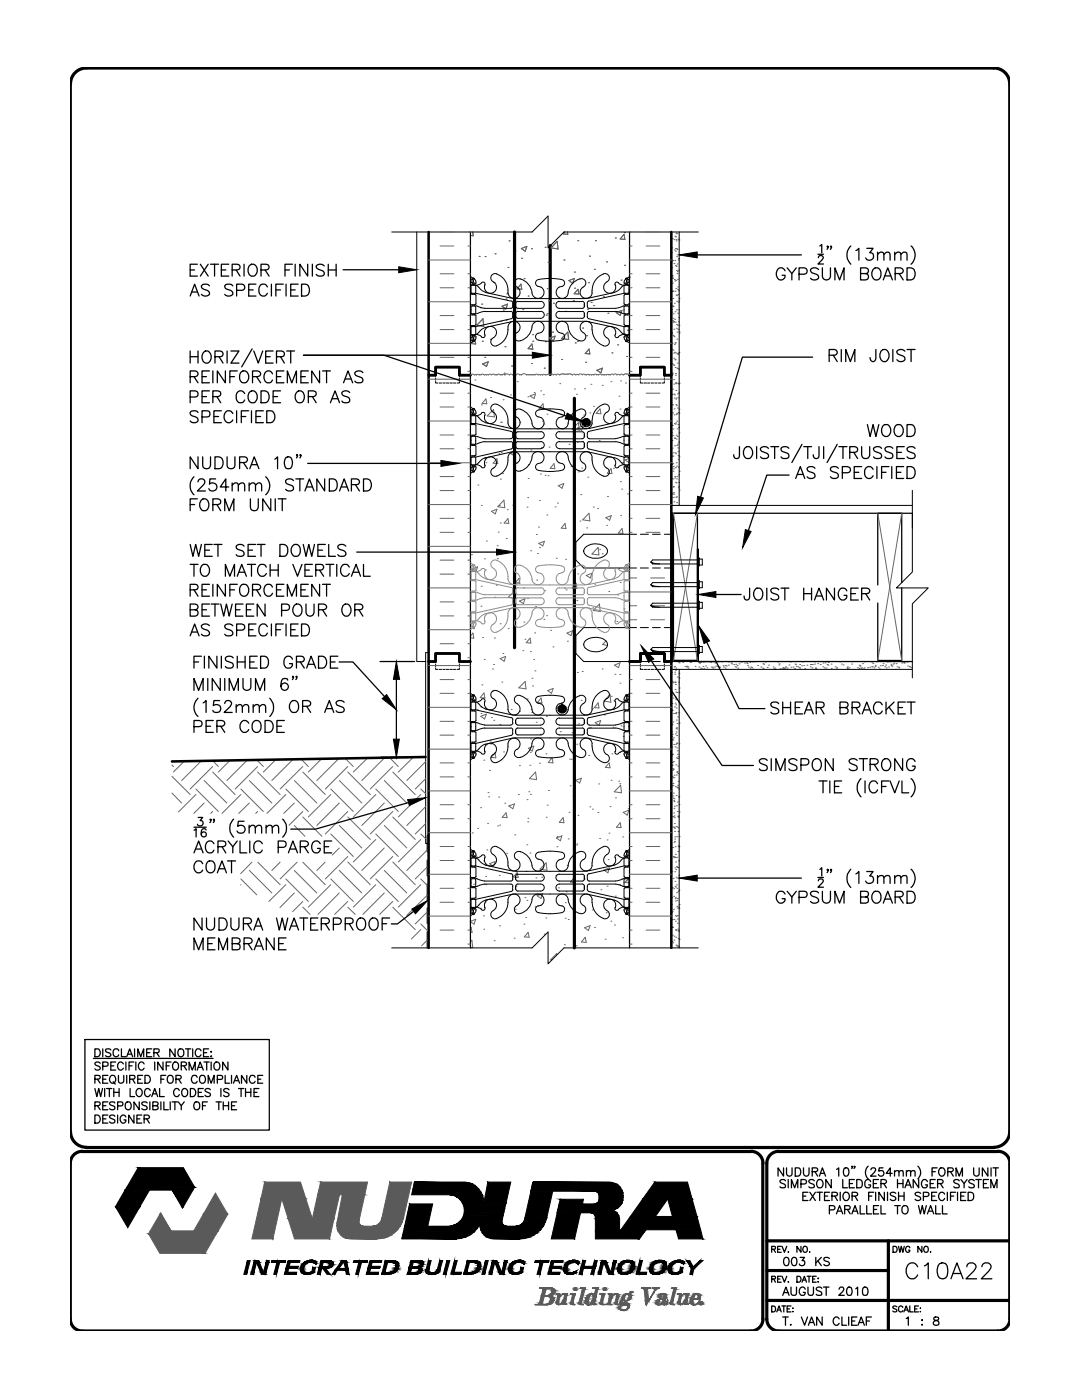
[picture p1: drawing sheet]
<svg xmlns="http://www.w3.org/2000/svg" width="216mm" height="279mm" viewBox="0 0 216 279" stroke-linecap="round" stroke-linejoin="round" font-family="sans-serif">
<!-- layer: LINE9 -->
<g fill="none" stroke="#000" stroke-width=".2">
<path d="M78.2 46.3h28l3.2-3.2v6.4l3.1-3.2h26.8M83.2 46.3v85.7h1.7M135.5 46.3v54.6M86.9 76.1v.3h.5M86.9 74.9v.3M86.9 75.4v.5M87.6 76.4h.5M88.4 76.4h.4M89 76.4h.5M89.8 76.4h.5M90.5 76.4h.4M91.7 76.1v.3h-.5"/>
<path d="M91.7 74.9v.3M91.7 75.4v.5M127.8 76.1v.3h.5M127.8 74.9v.3M127.8 75.4v.5M128.5 76.4h.5M129.2 76.4h.5M129.9 76.4h.5M130.7 76.4h.4M131.4 76.4h.4M132.6 76.1v.3h-.5M132.6 74.9v.3"/>
<path d="M132.6 75.4v.5M182 97.9v7.5M116.9 109.2a3.2 3.2 0 0 1 4.2 .4 1.47 1.47 0 0 1-1.5 1.8 2.96 2.96 0 0 1-3.1-1.1 1 1 0 0 1 .4-1.1zM127 106.6h-10.5l-1.6 1.6v3.6l1.6 1.6h10.5M127.8 106.6h1.6M127.8 113.4h1.6M130.2 106.6h1.6M130.2 113.4h1.6M132.6 106.6h1.4M132.6 113.4h1.4M134 106.6h.2v25.4h-.2zM134 100.9h48"/>
<path d="M134.2 102.4v29.6h5.2v-22.4h-.2M182 102.4v11.8l-3.1 3.1h6.3l-3.2 3.2v14.8M85.5 130.2h-.6v38.1h.6M86.9 133.3v.3h.5M86.9 132v.3M86.9 132.6v.4M87.6 133.6h.5M88.4 133.6h.4M89 133.6h.5M89.8 133.6h.5M90.5 133.6h.4M91.7 133.3v.3h-.5"/>
<path d="M91.7 132v.3M91.7 132.6v.4M116.9 127.8a3.2 3.2 0 0 1 4.2 .4 1.43 1.43 0 0 1-1.5 1.8 2.78 2.78 0 0 1-3.1-1.1 1 1 0 0 1 .4-1.1zM127 125.3h-10.5l-1.6 1.6v3.5l1.6 1.6h10.5M127.8 133.3v.3h.5M127.8 132.6v.4M127.8 125.3h1.6M128.5 133.6h.5M129.2 133.6h.5M129.4 132h-1.6v.3M129.9 133.6h.5M130.2 132h1.6"/>
<path d="M130.2 125.3h1.6M130.7 133.6h.4M131.4 133.6h.4M132.6 133.3v.3h-.5M132.6 132.6v.4M132.6 125.3h1.4M134 133.6h48M134 132h-1.4v.3M135.5 133.6v55.6M85.2 171.6v3.2M85.2 176.4v3.2M85.5 166.5l-.3 .3v3.2"/>
<path d="M78.2 189.2h28l3.2-3.2v6.3l3.1-3.1h26.8M85.2 181.2v3.1M85.2 185.9v3.3"/>
</g>
<!-- layer: LINE3 -->
<g fill="none" stroke="#000" stroke-width=".63">
<path d="M102.7 46.3v83M109.8 49v25.7M114.6 79.5v109.7M153 247.6h48.5M153 253.6h24.3M153 259.5h48.5M177.3 247.6v18"/>
<circle cx="117" cy="84.3" r=".61"/>
<circle cx="112.2" cy="141.5" r=".61"/>
</g>
<g fill="#000" stroke="#000" stroke-width=".2">
<path d="M116.4 84.7h1l-.2 .2zM116.6 83.8h.6zM111.6 141.8h1.1l-.2 .2zM111.9 141h.6z"/>
<path d="M116.4 84.1l-.1 .3h1.2zM116.4 84.1h1l.1 .3z"/>
<path d="M116.4 84.1h1l-.8-.3zM116.6 83.8h.6l.2 .3z"/>
<path d="M116.3 84.4l.1 .3h1zM116.3 84.4h1.2l-.1 .3z"/>
<path d="M116.4 84.7l.2 .2h.6zM116.6 84.9h.6z"/>
<path d="M111.6 141.2v.3h1.1zM111.6 141.2h1.1v.3z"/>
<path d="M111.6 141.2h1.1l-.8-.2zM111.9 141h.6l.2 .2z"/>
<path d="M111.6 141.5v.3h1.1zM111.6 141.5h1.1v.3z"/>
<path d="M111.6 141.8l.3 .2h.6zM111.9 142h.6z"/>
</g>
<!-- layer: LINE50 -->
<path d="M85.5 46.3v28.6h1.4v-1.6h4.8v1.6h2.2h-2.2v-1.6h-4.8v1.6h-1.4v57.1h1.4v-1.6h4.8v1.6h2.2h-2.2v-1.6h-4.8v1.6h-1.4v57.2M134 46.3v28.6h-1.4v-1.6h-4.8v1.6h-2.2h2.2v-1.6h4.8v1.6h1.4v114.3M125.6 132h2.2v-1.6h4.8v1.6h1.4h-1.4v-1.6h-4.8v1.6zM84.9 151.1l-50.6 .9" fill="none" stroke="#000" stroke-width=".51"/>
<!-- layer: HATCH -->
<g fill="none" stroke="#666" stroke-width=".2">
<path d="M85.5 51.9h8.4M87.8 57.4h2.8M87.8 49.1h2.8M87.8 54.6h2.8M87.8 46.3h2.8M93.4 57.4h.5M93.4 49.1h.5M93.4 54.6h.5M93.4 46.3h.5M94.3 46.3l.1 .8-.5-.1M94.6 56.9h.1M95.6 51.2h.1"/>
<path d="M96.8 51.2h.1M98.6 56.4h.1M98.8 50.7h.1M101 59.7h.1M101.1 58.6h.1M101.4 53.4h.1M101.6 48.1h.1M102.8 50.1h.1M103.9 56.7l.2 1-.9-.1zM104 49.6l1.1-.4-.3 1zM104.1 51.5h.1M104.6 55.6h.1"/>
<path d="M105.4 59.1h.1M106.1 49.6h.1M108.8 49.3h.1M109.2 57.6h.1M109.4 52.4h.1M111.2 48.2l.2 1.5-1.4-.2zM112.5 51.9h.1M112.7 46.3l-.3 .4 .9 .1-.1-.5M113.5 56l1.1-.4-.3 .9zM114.6 54.3h.1M114.7 57.5h.1M115.3 48h.1"/>
<path d="M115.3 57.7l.2 1-.9-.1zM117.4 56.4h.1M117.6 51.1h.1M118.6 53.7h.1M118.8 48h.1M120.4 59.2h.1M121 52.3h.1M122.8 47.5h.1M123.9 55.9h.1M124.5 46.8l.2 1-.9-.1zM124.6 46.4h.1M124.6 52.9h.1"/>
<path d="M125.6 55.3h.1M125.6 51.9h8.4M125.6 57.4h.5M125.6 49.1h.5M125.6 54.6h.5M125.6 46.3h.5M128.9 57.4h2.8M128.9 49.1h2.8M128.9 54.6h2.8M128.9 46.3h2.8M134 50.4h.1M134 56.2h.1"/>
<path d="M134 51.9h.1M134 52.3h.1M134 55.2h.1M134 53.5h.1M134 49.5h.1M134.1 58.2h.1M134.1 55h.1M134.1 47.6h.1M134.2 56.5h.1M134.2 55.3h.1M134.2 58.1h.1M134.2 55.6h.1"/>
<path d="M134.3 59.6h.1M134.3 52h.1M134.3 58.2h.1M134.5 47.8h.1M134.5 52.6h.1M134.5 49.9h.1M134.5 55.8h.1M134.6 52h.1M134.6 56.1h.1M134.7 47.1h.1M134.7 58.1h.1M134.8 49.6h.1"/>
<path d="M134.8 50.1h.1M134.8 53h.1M134.8 47.3h.1M134.8 57.6h.1M134.8 56h.1M134.9 46.6h.1M134.9 47.8h.1M134.9 58.9h.1M134.9 48.1h.1M134.9 53.2h.1M135 49.6h.1M135 54h.1"/>
<path d="M135 51.2h.1M135 46.6h.1M135 59h.1M135.1 52.7h.1M135.1 49.8h.1M135.1 54.6h.1M135.1 54.2h.1M135.2 55.7h.1M135.2 57.8h.1M135.2 57.3h.1M135.3 58.8h.1M135.3 47.7h.1"/>
<path d="M135.3 51.9h.1M135.4 58h.1M135.4 53.9h.1M135.4 51.6h.1M135.5 59.5h.1M135.5 47.9h.1M135.5 50.8h.1M85.5 75.7h8.4M85.5 68.5h8.4M85.5 60.2h8.4M87.8 78.5h2.8M87.8 65.8h2.8"/>
<path d="M87.8 71.3h2.8M87.8 63h2.8M93.4 78.5h.5M93.4 74.1h.5M93.4 65.8h.5M93.4 71.3h.5M93.4 63h.5M94.4 62.6h.1M94.7 74.8l-.4-.1-.4 .1M94.8 75.8h.1M94.8 67.7l.1 1-.9-.1zM95.1 74.8h-.4"/>
<path d="M95.6 74.9a.36 .36 0 0 0-.6 0M95.9 61.4h.1M95.9 74.8h-.3M96.1 60.7h.1M96.2 68.1h.1M96.4 63.6l.1 1.5-1.4-.2zM96.6 74.8a.4 .4 0 0 0-.6 0M96.7 71.3h.1M97 79.6l.1 1-.9-.1zM97.4 72.2l-.3 .9-.8-.5M97.4 72.2l-1.1 .4M97.4 74.8h-.7"/>
<path d="M97.8 67.7h.1M97.9 79.3h.1M98.1 78h.1M98.1 74.8a.4 .4 0 0 0-.6 0M99.9 64.2h.1M100.2 61.1l1.1-.4-.4 1zM100.2 74.8l-.3 .1a.44 .44 0 0 0-.7-.1h-.5a.4 .4 0 0 0-.6 0M100.4 79.8h.1M100.4 61.9h.1M100.6 74.5h.1M100.7 74.9a.36 .36 0 0 0-.5 0M100.8 69.2h.1"/>
<path d="M101 63.9h.1M101.9 78.8h.1M102.1 73.1h.1M102.9 74.8l.4-.2 .8 .2M103 74.8a.42 .42 0 0 0-.7 0 .39 .39 0 0 0-.7 0l-.4-.2-.4 .2M103.2 76.2h.1M104.3 61.8h.1M105.3 79.2h.1M105.8 79l1.1-.4-.3 .9zM106 69.7h.1M106.1 72.5h.1M106.1 68.7l.2 1-.9-.1z"/>
<path d="M106.3 66.8h.1M106.3 68.1h.1M106.4 74.8h-1.3l-.5-.2-.5 .2M106.6 78.3h.1M106.8 74.8h-.4M107.3 74.8a.36 .36 0 0 0-.5 0M107.9 78h.1M108.3 74.9l-.7-.2-.2 .2M108.4 78.8h.1M108.6 73.5h.1M108.8 68.2h.1M109 62.9h.1"/>
<path d="M109.1 74.8l-.6-.1-.2 .1M109.2 62.6h.1M109.4 60h.1M110.3 66.3h.1M110.4 60.5h.1M110.4 68l-.8-.5 1.2-.4-.4 1M110.4 74.8a.42 .42 0 0 0-.7 0 .36 .36 0 0 0-.6 0M111 74.9a.36 .36 0 0 0-.6 0M111.7 74.8a.4 .4 0 0 0-.7 0M111.7 76.6h.1M112 74.7l-.3 .2M112.1 71.7h.1"/>
<path d="M112.4 74.7l-.2-.1-.2 .1M112.7 74.7h-.3M112.8 62.1h.1M113.2 74.7h-.5M113.3 66.3l.2 1.5-1.4-.3zM113.9 74.7l.3 .2M113.9 74.7l-.2-.1-.5 .1M114.4 60h.1M114.6 77.6h.1M114.8 68.4h.1M114.9 74.8a.4 .4 0 0 0-.7 0M115 78.7h.1"/>
<path d="M115.2 68.1h.1M115.5 74.8a.42 .42 0 0 1 .7 0 .36 .36 0 0 1 .5 0M115.5 74.9a.36 .36 0 0 0-.6 0M116.3 65.5h.1M116.6 77.6h.1M116.9 72.3h.1M117.1 67h.1M117.1 74.8h-.3M117.2 61.7h.1M117.5 69.7l.2 .9h-.9zM117.6 74.8l-.3-.1-.3 .1M117.9 76.7h.1"/>
<path d="M118 60.4h.1M118.5 61h.1M118.5 74.9l-.7-.2-.2 .2M119.1 73.9l1.1-.4-.3 .9zM120 74.8a.33 .33 0 0 0-.5 0h-.4a.33 .33 0 0 0-.6 0M120.2 76.9h.1M121 74.9l-.7-.2-.2 .2M121.3 62.5h.1M121.9 76.2h.1M122.1 70.4h.1M123 62.4l1.1-.4-.3 .9zM123.1 74.8a.42 .42 0 0 0-.7 0 .37 .37 0 0 0-.6 0l-.5-.1-.3 .1"/>
<path d="M123.2 68.8h.1M123.5 79.1h.1M123.7 74.9a.36 .36 0 0 0-.6 0M123.8 76h.1M124.4 74.8a.4 .4 0 0 0-.7 0M124.5 66.5h.1M124.7 74.7l-.3 .2M124.8 76.4h.1M125 71.1h.1M125.1 74.7l-.2-.1-.2 .1M125.2 65.9h.1M125.4 74.7h-.3"/>
<path d="M125.4 60.6h.1M125.6 75.7h8.4M125.6 78.5h.5M125.6 68.5h8.4M125.6 60.2h8.4M125.6 74.1h.5M125.6 65.8h.5M125.6 71.3h.5M125.6 63h.5M125.6 74.7h-.2M128.9 78.5h2.8M128.9 65.8h2.8"/>
<path d="M128.9 71.3h2.8M128.9 63h2.8M134 66.4h.1M134 61.8h.1M134 62.3h.1M134 66.5h.1M134.1 68.5h.1M134.1 72.6h.1M134.1 69.7h.1M134.1 78.7h.1M134.1 74.5h.1M134.1 61.1h.1"/>
<path d="M134.2 74.6h.1M134.2 77.7h.1M134.2 64h.1M134.2 66.9h.1M134.3 61.2h.1M134.3 61.1h.1M134.3 63.5h.1M134.3 69.9h.1M134.3 62.6h.1M134.3 64.3h.1M134.3 72.8h.1M134.4 67h.1"/>
<path d="M134.4 64.2h.1M134.4 70.5h.1M134.4 71.5h.1M134.4 75.8h.1M134.5 65.7h.1M134.5 76.7h.1M134.5 72.9h.1M134.5 78.6h.1M134.5 67.2h.1M134.5 79.4h.1M134.5 68.7h.1M134.5 60.5h.1"/>
<path d="M134.6 70.3h.1M134.6 78.8h.1M134.6 63.7h.1M134.7 71.8h.1M134.7 62.2h.1M134.7 68.5h.1M134.7 73.3h.1M134.7 68.4h.1M134.7 71.7h.1M134.8 74.9h.1M134.8 64.3h.1M134.8 76.4h.1"/>
<path d="M134.8 70.4h.1M134.8 74.5h.1M134.8 77.9h.1M134.8 79.7h.1M134.9 79.4h.1M134.9 76.6h.1M135 65.5h.1M135 61.8h.1M135 64.8h.1M135 60.1h.1M135.1 73.5h.1M135.1 67.7h.1"/>
<path d="M135.1 66.3h.1M135.1 70.6h.1M135.1 72.5h.1M135.1 64.9h.1M135.2 78.6h.1M135.2 73.6h.1M135.2 62.5h.1M135.2 70.7h.1M135.2 76.5h.1M135.3 65.7h.1M135.3 79.4h.1M135.3 60.3h.1"/>
<path d="M135.3 70.5h.1M135.4 76.6h.1M135.4 61.8h.1M135.4 64.2h.1M135.4 73.7h.1M135.4 78.4h.1M135.4 63.4h.1M135.4 60.1h.1M135.5 64.9h.1M135.5 66.2h.1M135.5 70.3h.1M135.5 66.4h.1"/>
<path d="M135.5 76.5h.1M85.5 84h8.4M85.5 92.4h8.4M87.8 81.2h2.8M87.8 89.6h2.8M87.8 97.9h2.8M87.8 86.8h2.8M87.8 95.1h2.8M93.4 81.2h.5M93.4 89.6h.5M93.4 97.9h.5M93.4 86.8h.5"/>
<path d="M93.4 95.1h.5M95.3 96.8h.1M96.1 80.8h.1M96.7 91.4h.1M97 92.4h.1M97.2 83l1.3-1.3 .2 1.5zM97.7 85.1h.1M99.2 91.6l.1 .9-.9-.1zM99.5 90.5h.1M99.8 95.6h.1M99.9 84.3h.1M100 90.3h.1"/>
<path d="M100 84.3h.1M100.2 85.1h.1M100.3 94.5h.1M100.6 99.8l.1 1.5-1.4-.2zM101.9 90.5l1.1-.4-.3 .9zM103.7 84.3h.1M105.3 99.3h.1M105.4 95.5h.1M105.4 92.7h.1M105.9 89.8h.1M107.6 99.9h.1M107.8 94.6h.1"/>
<path d="M108 89.3h.1M108.2 84.1h.1M108.3 80.6l.2 1-.9-.1zM108.5 84.6h.1M108.8 94.9h.1M109.1 82.7h.1M109.4 94.9h.1M109.6 89.2h.1M110.5 92.5l.2 1h-.9zM111.4 96.9l1.1-.4-.3 .9zM113.6 88.7h.1M113.8 83h.1"/>
<path d="M113.9 93.1h.1M114.6 97.7h.1M115.2 88.3h.1M115.2 85.4l1.1-.4-.3 .9zM115.4 94.2h.1M115.6 85.8l-1.4-.2 1.2-1.2 .2 1.5M115.9 98.7h.1M116.1 93.4h.1M116.3 88.1h.1M116.5 82.8h.1M117 85h.1M117.3 95.2h.1"/>
<path d="M117.7 82.4h.1M118.4 81.1h.1M119.6 87.9h.1M119.7 81.6l.2 1-.9-.1zM121.2 99.1h.1M121.9 93.5l.2 1-.9-.1zM122.4 93.5h.1M123.7 81.6h.1M123.8 96.1h.1M124.1 97.6h.1M124.2 92.3h.1M124.4 87h.1"/>
<path d="M124.5 86.6h.1M124.6 81.7h.1M125.2 98.6h.1M125.4 92.8h.1M125.5 85.3h.1M125.6 91.5l-.9 .3 .8 .5 .1-.3M125.6 84h8.4M125.6 92.4h8.4M125.6 81.2h.5M125.6 89.6h.5M125.6 97.9h.5M125.6 86.8h.5"/>
<path d="M125.6 95.1h.5M128.9 81.2h2.8M128.9 89.6h2.8M128.9 97.9h2.8M128.9 86.8h2.8M128.9 95.1h2.8M134 99.3h.1M134 84.9h.1M134 95.5h.1M134 98.5h.1M134 86.4h.1M134 93.4h.1"/>
<path d="M134 92.7h.1M134.1 87.9h.1M134.1 89.4h.1M134.2 91h.1M134.2 84.9h.1M134.2 98.6h.1M134.2 80.8h.1M134.2 82.4h.1M134.3 92.5h.1M134.3 86.9h.1M134.3 91h.1M134.3 94.1h.1"/>
<path d="M134.3 97.2h.1M134.3 85.6h.1M134.3 90.4h.1M134.3 95.6h.1M134.3 93.1h.1M134.4 97.1h.1M134.4 99.3h.1M134.4 93.6h.1M134.4 98.3h.1M134.4 98.6h.1M134.5 82.8h.1M134.5 81.6h.1"/>
<path d="M134.5 84.5h.1M134.6 89h.1M134.6 87.4h.1M134.6 95.1h.1M134.6 87.5h.1M134.7 95.4h.1M134.7 90.4h.1M134.7 84.7h.1M134.8 93.3h.1M134.8 96.3h.1M134.8 90.5h.1M134.8 80.7h.1"/>
<path d="M134.8 84.4h.1M134.8 99.2h.1M134.9 82.7h.1M134.9 86.9h.1M134.9 87.6h.1M134.9 92.4h.1M134.9 96.4h.1M135 81h.1M135 93h.1M135 82.5h.1M135 88.9h.1M135 99.2h.1"/>
<path d="M135 95.6h.1M135.1 84.1h.1M135.1 95.1h.1M135.1 85.6h.1M135.1 87.1h.1M135.1 81.4h.1M135.2 88.6h.1M135.2 89.4h.1M135.3 90.2h.1M135.3 84.7h.1M135.3 91.7h.1M135.3 90.9h.1"/>
<path d="M135.3 97.4h.1M135.3 82.3h.1M135.4 93.2h.1M135.4 94.8h.1M135.4 97.1h.1M135.4 85.3h.1M135.4 96.3h.1M135.4 88.2h.1M135.5 81.6h.1M135.5 86.4h.1M135.5 82.5h.1M135.5 91.2h.1"/>
<path d="M135.5 97.8h.1M135.5 94.1h.1M85.5 100.7h8.4M85.5 109h8.4M85.5 117.3h8.4M87.8 106.2h2.8M87.8 114.6h2.8M87.8 103.4h2.8M87.8 111.8h2.8M93.4 106.2h.5M93.4 114.6h.5M93.4 103.4h.5"/>
<path d="M93.4 111.8h.5M94.1 110.7h.1M94.2 113.6l1.1-.5-.3 1zM96 117h.1M96 100.9h.1M96.7 111.5h.1M96.8 113.7h.1M97 108h.1M98.1 102.1l1.1-.5-.4 1zM98.7 119.2h.1M99 116.8h.1M99.2 108.9h.1"/>
<path d="M99.2 111.5h.1M99.4 106.2h.1M99.6 100.9h.1M99.8 104.4h.1M101 107.5h.1M101.2 101.7h.1M101.4 103.5l.1 1-.9-.1zM102.3 100.8h.1M102.5 111h.1M102.7 117.9l.1 1.5-1.4-.2zM102.8 112.9h.1M103.6 115.4l.1 1-.9-.1z"/>
<path d="M103.6 120l1.1-.5-.2 1zM104.5 117.3h.1M105.2 101.2h.1M105.3 119.4h.1M105.9 109.9h.1M107 106.7h.1M107.1 115.8h.1M107.2 110.5h.1M107.5 105.2h.1M107.5 108.4l1.1-.4-.3 1zM107.7 109.3h.1M108.7 117.9h.1"/>
<path d="M109.1 102.8h.1M110.8 101.2h.1M111 111.4h.1M111.2 100.4h.1M112.7 117.4h.1M112.7 104.5l.2 1-.9-.1zM112.9 111.6h.1M113 117.7h.1M114.5 117.8h.1M114.9 116.4l.2 1-.9-.1zM115.1 119.8h.1M115.3 114.5h.1"/>
<path d="M115.7 104h.1M117 114.8l1.1-.4-.3 .9zM117.1 105.4h.1M117.5 102.4l.2 1.6-1.4-.3zM118.4 101.2h.1M118.7 116.6h.1M119.2 101.5h.1M119.4 109.2l.1 1.6-1.4-.2zM119.6 109.6h.1M120.2 110.5h.1M120.9 103.3l1.1-.4-.4 .9zM121 104.8h.1"/>
<path d="M121.5 118.1h.1M123.2 118.7h.1M123.5 113.4h.1M123.8 116.2h.1M123.8 102.9h.1M124.1 105.5l.2 1-.9-.1zM125.6 118.1h8.4M125.6 115.3h1.5M125.6 118.3h.1M125.6 100.7h8.4M125.6 106.2h.5M125.6 103.4h.5"/>
<path d="M128.9 106.2h2.8M128.9 103.4h2.8M129.8 115.3h2.8M134.4 102.4l4.8 29.4M134.5 100.1h.1M135 100.3h.1M139.2 102.4l-4.8 29.4M175.1 102.4l4.8 29.4M179.9 102.4l-4.8 29.4M85.5 125.7h8.4M85.5 132.8h8.4M87.8 122.9h2.8"/>
<path d="M87.8 120.1h2.8M87.8 128.5h2.8M87.8 138.4h2.8M87.8 135.6h2.8M93.4 122.9h.5M93.4 131.3h.5M93.4 120.1h.5M93.4 128.5h.5M93.4 138.4h.5M93.4 135.6h.5M93.9 127l.5-.6 .1 1-.6-.1M94.5 125.5h.1"/>
<path d="M96 121h.1M96.2 136.7h.1M96.3 127.2h.1M96.6 138.3l.1 1-.9-.1zM96.6 131.6h.1M98.3 137.9h.1M98.3 133.5h.1M98.5 132.6h.1M98.7 127.3h.1M98.9 122h.1M99.8 124.5h.1M99.8 131.4l1.1-.4-.3 1z"/>
<path d="M100.1 136.1h.1M100.3 130.4h.1M101.4 125.5h.1M103.5 137.3l1.3-1.3 .2 1.5zM104.3 129.9h.1M104.5 124.1h.1M104.7 127.6h.1M105.2 139.5h.1M105.8 127.4l.1 .9h-.9zM105.8 130h.1M106.1 135.4h.1M106.3 136.9h.1"/>
<path d="M106.5 131.6h.1M106.7 126.3h.1M106.7 133.9h.1M106.9 121h.1M108 139.3l.1 1-.9-.1zM108.5 123.6h.1M109.1 122.9h.1M109.3 137.8l1.1-.4-.4 1zM109.9 125.8h.1M110.3 129.1h.1M113.1 126.4l1.1-.5-.3 1zM113.2 128h.1"/>
<path d="M114.4 137.9h.1M114.5 135.7h.1M114.5 122.8h.1M114.7 130.4h.1M114.9 125.1h.1M115.2 134.2h.1M116 139.8h.1M116.2 134h.1M118.3 121.3h.1M119.6 120.6l.2 1.4-1.4-.2zM120.2 133.5h.1M120.9 127.9l-.7 .7 1 .2"/>
<path d="M121.7 138.6l.2 1.6-1.4-.3zM122 139h.1M122.5 139.9h.1M122.6 132.7l1.1-.4-.3 1zM122.7 134.6h.1M123.1 124h.1M123.7 134.6h.1M123.7 136.3h.1M124.5 121.5h.1M125.6 123.7h1.5M125.6 120.9h1.5M125.6 132.8h8.4"/>
<path d="M125.6 138.4h.5M125.6 135.6h.5M128.9 138.4h2.8M128.9 135.6h2.8M129.8 123.7h2.8M129.8 120.9h2.8M134 139.1h.1M134 134.2h.1M134 138.4h.1M134 138.8h.1M134 136h.1M134.2 136.1h.1"/>
<path d="M134.3 139.3h.1M134.3 136.3h.1M134.5 133.1h.1M134.6 133h.1M134.6 134.6h.1M134.6 134.1h.1M134.7 136.1h.1M134.7 133.6h.1M134.7 137.6h.1M134.7 136.2h.1M134.8 139.1h.1M134.8 136.6h.1"/>
<path d="M134.8 139.5h.1M134.8 133.8h.1M134.8 138.1h.1M134.8 133.3h.1M134.9 139.6h.1M135 132.1h.1M135.1 138.2h.1M135.1 135.1h.1M135.4 136.1h.1M135.4 132.2h.1M135.5 138.2h.1M135.5 135.3h.1"/>
<path d="M135.5 134.4h.1M135.5 137.3h.1M135.5 132.3h.1M136.2 132.2h.1M136.7 133h.1M137 133.1h.1M137 133h.1M137.2 133.1h.1M137.3 133.3h.1M137.7 132.2h.1M137.9 132.2h.1M138.7 133h.1"/>
<path d="M139.4 132.2h.1M139.5 133.1h.1M139.6 132.4h.1M139.8 132.2h.1M139.8 133.3h.1M140 133.5h.1M140.3 133h.1M140.3 132.1h.1M140.4 133.4h.1M140.8 132.9h.1M141.1 133.3h.1M141.8 132.2h.1"/>
<path d="M141.9 133.1h.1M142.1 133.2h.1M142.3 133.3h.1M142.6 133.1h.1M142.7 132.3h.1M142.8 132.1h.1M142.9 132.9h.1M143.2 133h.1M143.4 133h.1M143.6 133.2h.1M143.9 132.1h.1M144.3 132.9h.1"/>
<path d="M144.4 133.1h.1M144.7 132.8h.1M144.7 133.3h.1M144.9 132.9h.1M145.3 132.1h.1M145.3 132.7h.1M145.9 132.3h.1M146 132.5h.1M146 132.1h.1M146.4 132.6h.1M146.7 133.1h.1M146.8 132.6h.1"/>
<path d="M146.9 133.1h.1M147.1 132.8h.1M147.2 133.3h.1M147.5 132.5h.1M147.8 132.1h.1M148.1 132.1h.1M148.6 132.3h.1M148.9 132.3h.1M149.1 132.4h.1M149.2 132.8h.1M149.3 133.1h.1M149.6 132.2h.1"/>
<path d="M149.7 133.3h.1M149.8 133.1h.1M150 133.3h.1M150.2 132h.1M150.2 133.5h.1M150.2 132.1h.1M150.7 132.1h.1M151.2 132.8h.1M151.8 133.1h.1M152.2 133.3h.1M152.2 132.4h.1M152.3 133.5h.1"/>
<path d="M152.4 132.6h.1M152.7 132.1h.1M153.1 133.2h.1M153.3 132.7h.1M154.3 133.1h.1M154.4 133.5h.1M154.6 133.6h.1M154.6 133.3h.1M155.2 132.1h.1M155.4 132.7h.1M155.5 132.5h.1M155.7 133.5h.1"/>
<path d="M156.1 133.4h.1M156.3 133.2h.1M156.4 133.4h.1M156.5 133.5h.1M156.7 133.3h.1M156.7 133.1h.1M157.1 133.3h.1M157.5 132.7h.1M157.7 132.1h.1M157.8 133.2h.1M158.3 133.1h.1M158.6 133.4h.1"/>
<path d="M158.6 132.5h.1M158.8 132.7h.1M158.9 133h.1M159.2 133.1h.1M159.5 133.3h.1M159.6 132.6h.1M159.6 133.3h.1M159.9 132.9h.1M160.1 132.1h.1M160.4 132.8h.1M160.6 133.4h.1M161 132.7h.1"/>
<path d="M161.7 132.6h.1M161.7 133.1h.1M161.9 132.6h.1M162 133.3h.1M162.1 132.6h.1M162.5 132.5h.1M162.6 132.1h.1M162.7 133.3h.1M162.8 133.5h.1M163.2 132.4h.1M163.7 132.6h.1M164.2 133.1h.1"/>
<path d="M164.2 132.3h.1M164.5 133.3h.1M164.6 132.3h.1M164.8 133.3h.1M165 132.6h.1M165.1 132.1h.1M165.2 132.7h.1M165.3 132.2h.1M165.8 132.5h.1M165.9 133.4h.1M166.4 132h.1M166.6 133.1h.1"/>
<path d="M166.8 133.3h.1M167 133.3h.1M167.5 132.1h.1M167.6 132.1h.1M167.9 132.5h.1M168.2 132.7h.1M169 133.3h.1M169.1 133.4h.1M169.1 133.1h.1M169.2 133.5h.1M169.4 133.3h.1M169.9 132.5h.1"/>
<path d="M170 132.1h.1M170.3 133.6h.1M171.1 133.3h.1M171.4 133.4h.1M171.4 132.7h.1M171.6 133.1h.1M171.6 132.9h.1M171.8 133.4h.1M171.9 133.3h.1M172.1 132.4h.1M172.3 133.5h.1M172.4 133.3h.1"/>
<path d="M172.5 132.1h.1M173.1 133.3h.1M173.5 133.2h.1M173.8 132h.1M173.9 133.1h.1M174 132.2h.1M174 133.1h.1M174.2 132.4h.1M174.4 133.3h.1M174.6 133h.1M174.6 132.8h.1M174.9 132.1h.1"/>
<path d="M175.2 133.2h.1M175.4 133.5h.1M175.7 132.9h.1M176.1 132.8h.1M176.2 132.4h.1M176.5 133.1h.1M176.7 132.7h.1M176.8 133.3h.1M177.1 132.1h.1M177.3 133.1h.1M177.4 132.1h.1M177.8 132.6h.1"/>
<path d="M177.8 132.8h.1M178 133h.1M178.2 132.5h.1M178.4 132.4h.1M178.7 133.6h.1M178.8 132.4h.1M179 133.1h.1M179.3 133.2h.1M179.3 133.3h.1M179.9 132.1h.1M179.9 132.3h.1M180.2 132.1h.1"/>
<path d="M180.4 132.2h.1M180.4 132.3h.1M181 132.2h.1M181.1 132.9h.1M181.5 133h.1M181.5 133.1h.1M181.8 133.3h.1M34.3 152.7l.3 .3M34.3 158.3l2 2M34.3 154.9l3.6 3.7M36.8 151.9l-2.2 2.2M39.1 158.6l-3.5 3.4"/>
<path d="M39.1 157.5l4.5 4.5M40.2 151.8l-3.9 4M40.7 155.8l4.6 4.5M42.4 153l-4.5 4.5M42.4 151.8l1.2 1.2M42.4 154.1l4.5 4.5M45.9 151.8l-2.3 2.3M48.1 158.6l-3.8 3.7M48.1 157.5l4.4 4.5M49.3 151.7l-4 4.1M49.8 155.8l4.4 4.5M51.2 151.7l1.3 1.3"/>
<path d="M51.4 153l-4.5 4.5M51.4 154.1l4.5 4.5M55 151.6l-2.5 2.5M57 158.6l-3.7 3.7M57 157.5l4.5 4.5M58.5 151.5l-4.3 4.3M58.7 155.8l4.5 4.5M60.1 151.5l1.4 1.5M60.4 153l-4.5 4.5M60.4 154.1l4.5 4.5M64.2 151.4l-2.7 2.7M66 158.6l-4.5 4.5"/>
<path d="M66 157.5l4.5 4.5M67.6 151.4l-4.4 4.4M67.7 155.8l4.5 4.5M68.9 151.4l1.6 1.6M69.4 153l-4.5 4.5M69.4 154.1l4.5 4.5M73.3 151.3l-2.8 2.8M75 158.6l-4.5 4.5M75 157.5l4.5 4.5M76.7 151.3l-4.5 4.5M76.7 155.8l4.5 4.5M77.7 151.2l1.8 1.8"/>
<path d="M78.4 153l-4.5 4.5M78.4 154.1l4.5 4.5M81 151.2l.2 .1M82.5 151.1l-3 3M84 158.6l-4.5 4.5M84 157.5l.9 .9M84.9 155.4l-2 2.1M84.9 152l-3.7 3.8M85.5 141.2h8.4M85.5 149.5h8.4M85.5 157.8h8.4M87.8 146.7h2.8"/>
<path d="M87.8 155.1h2.8M87.8 144h2.8M87.8 152.3h2.8M93.4 146.7h.5M93.4 155.1h.5M93.4 144h.5M93.4 152.3h.5M95.2 141.6h.1M95.9 141.1h.1M95.9 142.9l1.1-.4-.3 1zM96 142.4h.1M96.5 151.7h.1"/>
<path d="M97.4 158.2h.1M97.5 159h.1M97.7 153.7h.1M97.8 147.9h.1M97.9 148.5h.1M98.1 143.2h.1M98.5 143.7h.1M98.8 150.2l.1 1h-.9zM99.5 159.1h.1M99.8 144.6h.1M100.5 150.1h.1M102 141.6h.1"/>
<path d="M103.4 158.6h.1M103.6 152.8h.1M103.6 142h.1M105.2 159.6h.1M105.4 149.3l1.1-.4-.3 1zM105.5 158h.1M105.7 152.7h.1M105.8 150.1h.1M105.8 158.5h.1M105.9 147.5h.1M106.1 142.2h.1M106.9 154.1l.2 1.5-1.5-.2z"/>
<path d="M107 144.1h.1M107.6 152.3h.1M107.8 146.5h.1M108.9 150.4h.1M109 143h.1M109.4 157.8h.1M110.2 151.2l.1 1.1-.9-.1zM111.8 146h.1M112 140.3h.1M112.1 142.4h.1M113.6 151.5h.1M113.8 156.8h.1"/>
<path d="M114 151.5h.1M114.1 146.2h.1M114.4 141h.1M114.4 158.9h.1M114.4 158h.1M114.9 155.7l1.1-.4-.3 1zM115.1 148.5h.1M115.5 144.5h.1M117.4 150.8h.1M117.8 145.2h.1M118.3 141.4h.1M118.8 144.2l1.1-.4-.4 1z"/>
<path d="M119.4 140.3l.1 1-.9-.1zM119.5 156.4h.1M120.6 142.7h.1M121.6 152.3l.1 .9-.9-.1zM121.9 155.7h.1M122.1 150.4h.1M122.3 145.1h.1M122.8 159.2h.1M123.5 155.9h.1M123.7 150.2h.1M123.7 156.4h.1M123.8 156.7l.2 1.5-1.4-.2z"/>
<path d="M123.9 144.9h.1M124.3 147h.1M125.6 141.2h8.4M125.6 149.5h8.4M125.6 157.8h8.4M125.6 146.7h.5M125.6 155.1h.5M125.6 144h.5M125.6 152.3h.5M128.9 146.7h2.8M128.9 155.1h2.8M128.9 144h2.8"/>
<path d="M128.9 152.3h2.8M134 146h.1M134 147.6h.1M134 141.7h.1M134 149.1h.1M134 144.5h.1M134 147.1h.1M134.1 150.6h.1M134.1 140.4h.1M134.1 150.7h.1M134.1 144.6h.1M134.1 146.5h.1"/>
<path d="M134.1 155h.1M134.1 147.6h.1M134.2 152.1h.1M134.2 152.7h.1M134.2 156.8h.1M134.2 141.8h.1M134.2 153.7h.1M134.2 150.5h.1M134.2 153.4h.1M134.3 155.2h.1M134.3 158.9h.1M134.3 147.7h.1"/>
<path d="M134.3 156.7h.1M134.3 144.1h.1M134.3 156.4h.1M134.3 158.3h.1M134.3 159.3h.1M134.4 142.4h.1M134.4 147.3h.1M134.4 152h.1M134.4 153.5h.1M134.4 159.8h.1M134.4 148.6h.1M134.5 155.2h.1"/>
<path d="M134.5 159.4h.1M134.5 154.7h.1M134.5 160h.1M134.6 141.1h.1M134.7 149h.1M134.7 140.3h.1M134.8 146.5h.1M134.8 157h.1M134.8 142.4h.1M134.8 140.7h.1M134.8 148.5h.1M134.8 152.6h.1"/>
<path d="M134.9 142.2h.1M134.9 158.8h.1M134.9 145.4h.1M134.9 143.7h.1M134.9 154.7h.1M134.9 141.3h.1M134.9 146.1h.1M135 145.2h.1M135 148.3h.1M135 151.2h.1M135 146.8h.1M135 149.3h.1"/>
<path d="M135 145.5h.1M135.1 148.3h.1M135.1 154h.1M135.1 154.2h.1M135.1 144.4h.1M135.1 157.2h.1M135.1 157.1h.1M135.1 149.8h.1M135.1 151.4h.1M135.2 151.4h.1M135.2 150.5h.1M135.2 152.9h.1"/>
<path d="M135.2 156.7h.1M135.2 143.1h.1M135.2 157.2h.1M135.3 154.4h.1M135.3 155.9h.1M135.3 151h.1M135.4 157.5h.1M135.4 159h.1M135.4 142.3h.1M135.5 148.4h.1M135.5 140.1h.1M135.5 144.3h.1"/>
<path d="M40.7 160.3l-2 2M42.4 162l-.3 .3M48.1 176.6h-.1M48.1 175.4l3.1 3.2M49.8 160.3l-2.2 2M49.8 173.7l4.4 4.5M50.3 172.1l-2.3 2.3M51.4 162l-.4 .3M51.4 172.1l4.5 4.5M55.9 172.1l-1.7 1.6M57 176.6l-3.3 3.3M57 175.4l4.5 4.5"/>
<path d="M58.7 160.3l-2.1 2M58.7 178.2l-2.8 2.9M58.7 173.7l4.5 4.5M58.7 164.7l2.1 2.2M59.3 172.1l-3.4 3.3M60.4 162l-2.7 2.7M60.4 179.9l-2 2M60.4 172.1l4.5 4.5M60.4 163.1l3.8 3.8M64.9 172.1l-1.7 1.6M66 176.6l-4.5 4.4M66 175.4l4.5 4.5"/>
<path d="M66 166.4l4.5 4.5M67.7 160.3l-4.5 4.4M67.7 169.2l-1.4 1.4M67.7 178.2l-4.3 4.3M67.7 173.7l4.5 4.5M67.7 164.7l4.5 4.5M69.4 162l-4.5 4.4M69.4 170.9l-4.5 4.5M69.4 179.9l-2.6 2.6M69.4 172l4.5 4.6M69.4 163.1l4.5 4.4M75 167.5l-4.5 4.5"/>
<path d="M75 176.6l-4.5 4.4M75 175.4l4.5 4.5M75 166.4l4.5 4.5M76.7 160.3l-4.5 4.4M76.7 169.2l-4.5 4.5M76.7 178.2l-4.3 4.3M76.7 173.7l4.5 4.5M76.7 164.7l4.5 4.5M78.4 162l-4.5 4.4M78.4 170.9l-4.5 4.5M78.4 179.9l-2.7 2.6M78.4 172l4.5 4.6"/>
<path d="M78.4 163.1l4.5 4.4M84 167.5l-4.5 4.5M84 176.6l-4.5 4.4M84 175.4l1.2 1.3M84 166.4l.9 1M84.9 164.4l-2 2M84.9 161l-3.7 3.7M85.2 173l-2.3 2.4M85.2 169.7l-4 4M85.2 178.7l-4 4M85.5 166.2h8.4M85.5 174.5h8.4"/>
<path d="M87.8 163.4h2.8M87.8 171.7h2.8M87.8 160.6h2.8M87.8 168.9h2.8M87.8 177.3h2.8M93.4 163.4h.5M93.4 171.7h.5M93.4 160.6h.5M93.4 168.9h.5M93.4 177.3h.5M94.2 166.2h.1M94.5 176.5h.1"/>
<path d="M95.1 171.1h.1M95.3 165.3h.1M95.9 161.2h.1M96.5 171.8h.1M96.9 174.9h.1M96.9 176.6h.1M97.1 169.6h.1M97.3 164.3h.1M97.7 172.4l1.1-.5-.3 1zM99.3 164.8h.1M99.6 174.7h.1M99.7 164.7h.1"/>
<path d="M100.7 160.3h.1M101 162.2l.2 1-1-.1zM101.1 170.3h.1M101.5 160.9l1.2-.5-.4 1zM102.7 166.6h.1M103 176.9h.1M103.2 174.1l.2 1-1-.1zM104.7 179.1h.1M105 173.9h.1M105.1 168.6h.1M105.1 179.7h.1M105.3 164h.1"/>
<path d="M105.3 163.3h.1M105.8 170.3h.1M106.9 175.2h.1M107.2 178.8l1.1-.5-.3 1zM108.1 175.1h.1M109 163.1h.1M109 172.2l.1 1.5-1.3-.2zM109.2 160.7h.1M110.9 174.7h.1M111 167.2l1.1-.4-.3 1zM111.1 169h.1M111.2 166.9h.1"/>
<path d="M111.4 177.2h.1M112.4 163.2l.1 1-.9-.1zM113 178h.1M113.2 172.7h.1M113.4 167.4h.1M113.6 162.1h.1M114.4 178.1h.1M114.6 175.1l.2 1h-1zM115 168.6h.1M115.1 168.4h.1M115.3 162.7h.1M116.6 175.4h.1"/>
<path d="M116.9 173.9h.1M117.7 161h.1M118.2 161.5h.1M119.3 162.2h.1M119.6 167.3h.1M119.9 177.6h.1M120.5 173.6l1.1-.4-.3 1zM121.1 176.9h.1M121.1 167.6h.1M121.3 171.6h.1M121.5 166.3h.1M121.7 161h.1"/>
<path d="M122.8 178.8h.1M123.6 176.5h.1M123.8 164.2l.1 1-.9-.1zM124.3 167h.1M124.3 162.1l1.2-.4-.3 1zM125 175.8h.1M125.3 161.4h.1M125.6 176.6l-.4 .4 .4 .1M125.6 175.1l-.9 1 .9 .1M125.6 166.2h8.4M125.6 174.5h8.4M125.6 163.4h.5"/>
<path d="M125.6 171.7h.5M125.6 160.6h.5M125.6 168.9h.5M125.6 177.3h.5M128.9 163.4h2.8M128.9 171.7h2.8M128.9 160.6h2.8M128.9 168.9h2.8M128.9 177.3h2.8M134 177.4h.1M134 169.1h.1M134 173.9h.1"/>
<path d="M134 179.2h.1M134.1 177.1h.1M134.2 163h.1M134.3 169.1h.1M134.3 165h.1M134.3 175.3h.1M134.3 170.9h.1M134.4 171.2h.1M134.4 177.4h.1M134.4 178.9h.1M134.4 162.2h.1M134.5 161.3h.1"/>
<path d="M134.5 165.1h.1M134.5 162.8h.1M134.5 168.1h.1M134.5 164.4h.1M134.5 160.9h.1M134.5 163.2h.1M134.5 171h.1M134.6 165.9h.1M134.6 167.9h.1M134.6 165.3h.1M134.6 167.5h.1M134.6 167h.1"/>
<path d="M134.6 174h.1M134.7 173.2h.1M134.7 171.1h.1M134.7 175.9h.1M134.7 176.9h.1M134.7 169h.1M134.7 179.4h.1M134.8 170.5h.1M134.8 179.1h.1M134.8 179.8h.1M134.8 172h.1M134.8 177h.1"/>
<path d="M134.8 173.6h.1M134.9 175.1h.1M134.9 165h.1M135 176.6h.1M135 160.8h.1M135 172.9h.1M135 178.2h.1M135 167h.1M135 171.1h.1M135.1 179.7h.1M135.1 177.3h.1M135.1 173.1h.1"/>
<path d="M135.1 179.3h.1M135.1 162h.1M135.2 160h.1M135.2 165.2h.1M135.2 169.9h.1M135.2 163h.1M135.3 165.9h.1M135.3 162.8h.1M135.3 173.1h.1M135.3 177.9h.1M135.3 168.8h.1M135.4 169h.1"/>
<path d="M135.4 163.1h.1M135.4 175.2h.1M135.4 171.8h.1M135.4 174.7h.1M135.5 160.6h.1M135.5 168.9h.1M135.5 177.7h.1M135.5 162.1h.1M135.5 166.9h.1M60.4 181l1.5 1.5M69.4 181l1.5 1.5M78.4 181l4.5 4.5"/>
<path d="M84 185.5l-1.9 1.9M84 184.4l1.2 1.3M85.2 182l-2.3 2.4M85.2 187.6l-1.1 1.2M85.5 182.8h8.4M87.8 180.1h2.8M87.8 185.6h2.8M93.4 180.1h.5M93.4 188.4h.5M93.4 185.6h.5M93.9 185.2l.1-.1 .2 1-.3-.1M93.9 187.9l.3-.3 .1 1.5h-.4"/>
<path d="M93.9 183.9l1-.4-.3 .9-.7-.5M95.9 181.3h.1M96.4 182.8h.1M96.5 185.4h.1M96.7 180.2h.1M98.6 187.7h.1M99.7 184.8h.1M102.6 187.2h.1M102.8 181.5h.1M104.5 184.4h.1M104.9 183.1h.1M105.4 186.1l.2 1-1-.1z"/>
<path d="M106.8 181h.1M108.6 186.4h.1M108.9 183.2h.1M111.1 190.5v-.2l-1.2 1.2 .2 .1M112.6 188.5h.1M112.8 183.2h.1M112.8 180.2h.1M113.4 183.5h.1M115 188.8h.1M116.6 185.2l1.1-.5-.3 1zM116.8 187.1l.2 1-1-.1zM118.2 181.6h.1"/>
<path d="M118.6 185.1h.1M120.7 187.4h.1M121 182.1h.1M121.9 183.8h.1M122.6 184.6h.1M124.2 187.1h.1M125.6 182.8h8.4M125.6 180.1h.5M125.6 188.4h.5M125.6 185.6h.5M128.9 180.1h2.8M128.9 185.6h2.8"/>
<path d="M134 180.5h.1M134 182h.1M134 184.9h.1M134.1 183.5h.1M134.1 187.9h.1M134.1 185.1h.1M134.1 181.8h.1M134.2 186.6h.1M134.2 185.1h.1M134.3 188.2h.1M134.4 181.5h.1M134.5 183.5h.1"/>
<path d="M134.5 187.6h.1M134.5 186.8h.1M134.8 183.8h.1M134.8 182.7h.1M134.8 185.5h.1M134.8 187.1h.1M134.8 185.7h.1M134.9 188.6h.1M134.9 182.9h.1M135 188.8h.1M135.1 180.9h.1M135.1 181.2h.1"/>
<path d="M135.1 182.7h.1M135.1 183.4h.1M135.1 188.8h.1M135.2 184.3h.1M135.2 185.4h.1M135.3 185.8h.1M135.3 187.3h.1M135.4 188.8h.1M135.4 181.1h.1M135.4 185.8h.1M135.5 181.3h.1M135.5 189h.1"/>
<path d="M135.5 187.5h.1M135.5 180.5h.1"/>
</g>
<!-- layer: line25 -->
<path d="M93.9 46.3v142.9M125.6 46.3v142.9M134 102.4h48M134.4 102.4h4.8v29.4h-4.8zM139.2 109.6v22.2h-4.8M179.9 116.3v-13.9h-4.8v14.3M179.9 117.3v14.5h-4.8v-11.5M143.5 132h-4.1h42.6" fill="none" stroke="#000" stroke-width=".25"/>
<path d="M129.9 112.2l.3-.5h9.2v.9h-9.2l-.3-.4 .8 .3 .9 .1M129.9 116.7l.3-.4h9.2v.8h-9.2l-.3-.4 .8 .3 .9 .1M139.4 111.4h.1v1.5h-.1zM139.4 115.9h.1v1.6h-.1zM139.5 111.6h.6v1.2h-.6M139.5 116.1h.6v1.2h-.6M129.9 129.6l.3-.4h9.2v.8h-9.2l-.3-.4 1.7 .4M129.9 120.8l.3-.4h9.2v.8h-9.2l-.3-.4 .8 .3 .9 .1M139.4 128.8h.1v1.6h-.1zM139.4 120h.1v1.6h-.1zM139.5 120.2h.6v1.2h-.6M139.5 129h.6v1.2h-.6" fill="none" stroke="#000" stroke-width=".2"/>
<!-- layer: Web_Edge -->
<g fill="none" stroke="#000" stroke-width=".2">
<path d="M93.9 58.7h.9l.2 .2M93.9 56.7h.9M93.9 55.2l.6 .3M93.9 55.6l.3 .2M94 56.9h.9v1.6h-.9zM94.2 55.7v.1M94.2 56.3l-.3 .1M94.3 55.5h.3v.2M94.3 56.7v.2M94.3 58.5v.2M94.3 55.6a.78 .78 0 0 0 .1 1M94.4 55.6l.2 .1-.1 .3 .1 .6-.2 .1"/>
<path d="M94.4 55.5l.4 .3 .2 .7M94.6 56.7v.2M94.6 58.5v.2M94.9 58.5l7.1 1.6M95 56.9l.5 .4M95 56.5l-.2 .2M95 59v1.6M95.6 57.3l.5 .6 .8 .4M96.7 56.8a1.24 1.24 0 0 0 .8 1.7 1.24 1.24 0 0 0 1.6-.9 1.24 1.24 0 0 0-.9-1.5 .87 .87 0 0 1-.1-1.1 .87 .87 0 0 1 1-.3 3.6 3.6 0 0 1 2.3 3.7M96.8 56.8a.39 .39 0 0 0-.2-.4 .39 .39 0 0 0-.5 0l-.5 .4-.6 .1M96.8 58.4l5.1 1.1M101.9 59.4l1 .1"/>
<path d="M102.9 59.6h13.7M103.2 57.3a1.21 1.21 0 0 1 0 2.1 1.21 1.21 0 0 1-1.8-1M107.4 57.2a1.19 1.19 0 0 1 1.2 1.1 1.19 1.19 0 0 1-1.2 1.2 1.19 1.19 0 0 1-1.2-1.1 3 3 0 0 0-3-2.7 .87 .87 0 0 0-.6 .8 .87 .87 0 0 0 .6 .8M109.8 55.6l1.8 .1a.83 .83 0 0 1 .8 .3 .83 .83 0 0 1 .1 .9l-.1 .2a1.35 1.35 0 0 0-1.4 1.6 1.2 1.2 0 0 0 1.3 .8 1.2 1.2 0 0 0 1.1-1.1 3 3 0 0 1 3-2.7 .87 .87 0 0 1 .5 .8 .87 .87 0 0 1-.5 .8M109.8 55.6l-1.8 .1a.83 .83 0 0 0-.9 .3 .83 .83 0 0 0-.1 .9l.4 .3M116.4 57.3a1.21 1.21 0 0 0-.1 2.1 1.21 1.21 0 0 0 1.9-1M117.7 59.4l-1.1 .1M118.1 57.9v.5M120.4 54.7a.87 .87 0 0 1 1.1 .4 .87 .87 0 0 1-.4 1.2 1.22 1.22 0 0 0-.4 1.7 1.22 1.22 0 0 0 1.6 .3 1.22 1.22 0 0 0 .4-1.7 .4 .4 0 0 1 .3-.3 .4 .4 0 0 1 .4 .1M120.4 54.7a3.5 3.5 0 0 0-2.2 3.2M122.7 58.4l-5.1 1.1M123.4 56.4l.5 .4 .6 .1"/>
<path d="M124 57.3l-.6 .6-.7 .4M124.5 56.9h1v1.6h-1zM124.5 56.3v.2M124.5 59v1.6M124.5 58.5l-7 1.6M124.6 56.5l.1 .2M124.6 56.9l-.6 .4M124.7 56.7h.9M124.7 58.7h.9M124.7 58.7l-.1 .2M124.9 56.7v.2M124.9 58.5v.2"/>
<path d="M124.9 56.5v.2h.3M125.1 55.6a.78 .78 0 0 1 0 1M125.2 55.5h-.3v.2M125.2 56.7v.2M125.2 58.5v.2M125.2 55.6l-.3 .1 .1 .3-.1 .5M125.3 56.3l.1 .1M125.4 55.7l-.1 .1M125.4 56.4h.2M125.6 55.6l-.3 .2M125.6 55.2l-.7 .4-.3 .7M93.9 67.3l.3 .1"/>
<path d="M93.9 67h.9l.1 .1 .1 .3M93.9 62.9h.9l.2 .2-.1 1.8-1 .1M94 65.2h.9v1.6h-.9zM94 61.1h.9v1.5h-.9zM94.2 67.9l-.3 .2M94.2 67.8v.1M94.3 60.8v.3M94.3 62.6v.3M94.3 65v.2M94.3 66.8v.2M94.4 67a.78 .78 0 0 0-.1 1.1M94.4 67l.2 .1-.1 .6 .1 .3-.2 .1"/>
<path d="M94.5 68.1l-.6 .4M94.6 68.1v.1h-.3M94.6 60.8v.3M94.6 62.6v.3M94.6 65v.2M94.6 66.8v.2M95 66.7l.6 .2 .5 .3a.39 .39 0 0 0 .5 .1 .39 .39 0 0 0 .2-.5M95 61l.3 .1M95 60.6l-.2 .2h-.9M95 67.4l-.2 .5-.4 .2M95.3 62.5l-.3 .1M95.3 62.5l1.4-.4 5.4 .1 .2 .3v.7"/>
<path d="M95.3 61.1l1.4 .4M95.5 66.3l-.5 .5M96.7 66.8v.1M96.9 65.4l-.8 .3-.5 .6M101.4 65.8a3.4 3.4 0 0 1-2.6 3.3 .88 .88 0 0 1-.9-.7 .88 .88 0 0 1 .6-1 1.21 1.21 0 0 0 .4-1.6 1.21 1.21 0 0 0-1.5-.6 1.21 1.21 0 0 0-.7 1.6M101.4 65.8a1.26 1.26 0 0 1 .7-1.6 1.26 1.26 0 0 1 1.6 .8 1.26 1.26 0 0 1-.8 1.6 .87 .87 0 0 0-.1 1.1 .87 .87 0 0 0 1 .3 3.3 3.3 0 0 0 2.4-3.1 1.21 1.21 0 0 1 1.9-.5 1.21 1.21 0 0 1-.1 2M102 60.1l.3 .2v.8l-.2 .4h-5.4M102.3 63.2l-.3 .4-7.1 1.6M102.9 63.1v-.5v.5M102.9 60.6v.6v-.6M102.9 64.1h13.7M102.9 64.1l-6.1 1.2"/>
<path d="M102.9 62.5l.2-.3 4.8-.1a.7 .7 0 0 1 .7 .7 .7 .7 0 0 1-.7 .7h-4.6h-.2l-.2-.4M102.9 60.5l.1-.2 .3-.2 4.6 .1a.68 .68 0 0 1 .7 .7 .68 .68 0 0 1-.7 .6h-4.6l-.4-.4M107.4 66.5a.7 .7 0 0 0-.5 .7 .7 .7 0 0 0 .6 .7l2.3 .2M107.9 66.4l-.5 .1M111.6 66.4a.86 .86 0 0 1 .9 .3 .86 .86 0 0 1 0 1l-.9 .3-1.8 .1M111.6 62.2l4.6-.1 .3 .2 .1 .2M111.6 60.2l4.6-.1 .3 .2 .1 .9v-.6M111.6 62.1a.7 .7 0 0 0-.7 .7 .7 .7 0 0 0 .7 .7M111.6 60.1a.7 .7 0 0 0-.7 .7 .7 .7 0 0 0 .7 .7M116.6 63.1v-.5l-.1 .7-.3 .2h-4.6M116.6 61.1l-.2 .4h-.2h-4.6M116.6 64.1l1.1 .1"/>
<path d="M117.2 63.2l.3 .4M117.5 63.6l7 1.6M117.5 60.1l-.3 .2a1.13 1.13 0 0 0 .2 1.2h5.4M117.6 64.2l5.1 1.2 .7 .3 .6 .6M118.1 65.3v.5M118.2 65.2a1.23 1.23 0 0 0-2.1-.7 1.23 1.23 0 0 0 .5 2.1 .87 .87 0 0 1 .1 1.1 .87 .87 0 0 1-1 .3 3.3 3.3 0 0 1-2.4-3.1 1.21 1.21 0 0 0-1.9-.5 1.21 1.21 0 0 0 .2 2M118.2 65.8a3.5 3.5 0 0 0 2.2 3.2M122.7 66.8a.4 .4 0 0 0 .2 .5 .4 .4 0 0 0 .5-.1M122.8 66.8l-.1 .1M122.8 66.8a1.23 1.23 0 0 0-.9-1.6 1.23 1.23 0 0 0-1.5 .9 1.23 1.23 0 0 0 .9 1.5 .87 .87 0 0 1 .1 1.1 .87 .87 0 0 1-1 .3M124 66.3l.6 .5M124.5 65.2h1v1.6h-1z"/>
<path d="M124.5 61.1h1v1.5h-1zM124.5 63.1v1.7M124.5 67.2v.2M124.5 66.7l-.6 .2-.5 .3M124.6 67.4l.3 .6 .7 .5M124.6 64.7l.1 .2M124.6 60.6l.1 .2M124.6 62.6l-1.8-.5-5.4 .1-.2 .3v.7M124.6 61l-1.8 .5M124.7 67h.9M124.7 65h.9M124.7 62.9h.9"/>
<path d="M124.7 60.8h.9M124.7 67l-.1 .2M124.7 62.9l-.1 .1M124.9 68.1v.1h.3M124.9 60.8v.3M124.9 62.6v.3M124.9 65v.2M124.9 66.8v.2M125.1 67a.62 .62 0 0 1-.1 1.1l-.1-.9M125.2 66.8v.2h-.3v.2M125.2 60.8v.3M125.2 62.6v.3"/>
<path d="M125.2 65v.2M125.3 67.8l.1 .1M125.3 67.9l.3 .2M125.4 67.3h.2M125.4 67.3l-.1 .1M93.9 84.7h.9l.2 .2M93.9 93h.9h.1l.1 .4M93.9 88.9h.9l.2 .2-.1 1.8-1 .1M93.9 82.4h.2M93.9 86.9h.9M93.9 93.3h.2M93.9 81.2l.6 .4"/>
<path d="M93.9 81.6l.3 .2M94 83h.9v1.5h-.9zM94 87.1h.9v1.6h-.9zM94 91.2h.9v1.6h-.9zM94.1 93.3l.1 .1M94.2 81.8v.1M94.2 93.9l-.3 .2M94.2 93.8v.1M94.2 82.3l-.1 .1M94.3 81.5h.3v.1M94.3 82.7v.3M94.3 84.5v.2"/>
<path d="M94.3 86.9v.2M94.3 88.7v.2M94.3 91v.2M94.3 92.8v.2M94.3 81.6a.58 .58 0 0 0-.2 .6 .58 .58 0 0 0 .5 .5v-.2M94.4 81.6l.2 .1-.1 .3 .1 .5M94.4 81.6l.4 .3 .2 .6M94.5 94.1l-.6 .4M94.6 93.2l-.1 .5 .1 .3-.2 .1M94.6 93.2l-.1-.2a.69 .69 0 0 0-.2 1.1M94.6 94.1v.1h-.3M94.6 82.7v.3"/>
<path d="M94.6 84.5v.2M94.6 86.9v.2M94.6 88.7v.2M94.6 91v.2M94.6 92.8v.2M94.9 84.5l7.1 1.6 .3 .2a1.08 1.08 0 0 1-.2 1.2h-.2M95 92.7l.6 .1 .5 .4a.39 .39 0 0 0 .5 .1 .39 .39 0 0 0 .2-.5M95 82.9l.5 .4M95 87.1l.3 .1M95 82.5l-.2 .2h-.9M95 86.6l-.2 .2M95 93.4l-.2 .4-.4 .3"/>
<path d="M95 84.9v1.7M95.3 88.5l-.3 .1M95.3 87.1l1.4 .4M95.3 88.5l1.4-.4 5.4 .1 .2 .3v.7M95.5 92.3l-.5 .5M95.6 83.3l.5 .6 .8 .4M96.1 82.4a.4 .4 0 0 1 .5-.1 .4 .4 0 0 1 .2 .5M96.1 82.5l-.5 .3-.6 .2M96.7 87.6h5.2M96.7 92.9a1.21 1.21 0 0 1 .6-1.6 1.21 1.21 0 0 1 1.6 .5 1.21 1.21 0 0 1-.4 1.6M96.8 84.4l5.1 1.1M96.9 91.3l-.8 .4-.5 .6"/>
<path d="M98.5 93.4a.87 .87 0 0 0-.5 1.1 .87 .87 0 0 0 1.1 .5M98.5 82.3a1.21 1.21 0 0 1 .4 1.6 1.21 1.21 0 0 1-1.5 .5 1.21 1.21 0 0 1-.7-1.5M99.1 80.7a3.5 3.5 0 0 1 2.3 3.2M99.1 80.7a.87 .87 0 0 0-1.1 .5 .87 .87 0 0 0 .5 1.1M101.4 83.9v.5M101.9 85.5l1 .1M102.3 89.2l-.3 .4-7.1 1.6M102.9 86.6v.6v-.6M102.9 88.5v.6v-.5M102.9 85.6h13.7M102.9 90.2h13.7M102.9 90.1l-1 .1-5.1 1.2"/>
<path d="M102.9 87.1l.1 .2 .3 .2M102.9 88.5l.2-.3 4.8-.1a.72 .72 0 0 1 .7 .8 .72 .72 0 0 1-.7 .7l-4.6-.1h-.2l-.2-.4M103.2 83.3a1.21 1.21 0 0 1 0 2.1 1.21 1.21 0 0 1-1.8-1M103.3 87.6h4.6M103.8 81.7a3.4 3.4 0 0 1 2.4 3.1 1.21 1.21 0 0 0 1.9 .5 1.21 1.21 0 0 0-.1-2M103.8 81.7a.87 .87 0 0 0-1.1 .4 .87 .87 0 0 0 .5 1.2M107.4 83.2l.5 .1M107.4 92.5a.7 .7 0 0 0-.5 .7 .7 .7 0 0 0 .6 .7l2.3 .2M107.9 86.2h-4.6l-.3 .2-.1 .2M107.9 86.1a.7 .7 0 0 1 .7 .7 .7 .7 0 0 1-.7 .7M107.9 92.4l-.5 .1M108 92.4a1.2 1.2 0 0 0 0-2.1 1.2 1.2 0 0 0-1.8 .9 3 3 0 0 1-3 2.8 .85 .85 0 0 1-.6-.8 .85 .85 0 0 1 .6-.8 1.23 1.23 0 0 0 .4-1.6 1.23 1.23 0 0 0-1.6-.6 1.23 1.23 0 0 0-.6 1.6 3.5 3.5 0 0 1-2.3 3.2"/>
<path d="M109.8 81.6l1.8 .1a.83 .83 0 0 1 .8 .3 .83 .83 0 0 1 .1 .9l-.9 .4M109.8 81.6l-1.8 .1a.83 .83 0 0 0-.9 .3 .83 .83 0 0 0-.1 .9l.4 .3M111.6 92.4a.86 .86 0 0 1 .9 .3 .86 .86 0 0 1 0 1l-.9 .3-1.8 .1M111.6 86.2h4.6l.3 .2 .1 .2M111.6 88.2l4.6-.1 .3 .2 .1 .8v-.5M111.6 87.6h4.6M111.6 86.1a.7 .7 0 0 0-.7 .7 .7 .7 0 0 0 .7 .7M111.6 88.1a.7 .7 0 0 0-.7 .7 .7 .7 0 0 0 .7 .7M115.7 81.7a.87 .87 0 0 1 1.1 .4 .87 .87 0 0 1-.4 1.2M115.7 81.7a3.4 3.4 0 0 0-2.4 3.1 1.21 1.21 0 0 1-1.9 .5 1.21 1.21 0 0 1 .2-2M116.4 83.3a1.21 1.21 0 0 0-.1 2.1 1.21 1.21 0 0 0 1.9-1M116.6 86.6v.6v-.6"/>
<path d="M116.6 87.1l-.2 .4h-.2M116.6 89.1l-.2 .4h-.2l-4.6 .1M116.6 90.1l1.1 .1M117.2 89.2l.3 .4M117.5 89.6l7 1.6M117.5 86.1l-.3 .2a1.08 1.08 0 0 0 .2 1.2h.2M117.6 87.6h5.2M117.6 90.2l5.1 1.2M117.7 85.5l-1.1 .1M118.1 83.9v.5M118.1 91.3v.5M118.2 91.3a1.22 1.22 0 0 0-2-.8 1.22 1.22 0 0 0 .4 2.1 .87 .87 0 0 1 .1 1.1 .87 .87 0 0 1-1 .3 3.3 3.3 0 0 1-2.4-3.1 1.21 1.21 0 0 0-1.9-.5 1.21 1.21 0 0 0 .2 2"/>
<path d="M118.2 91.8a3.5 3.5 0 0 0 2.2 3.2M120.4 80.7a.87 .87 0 0 1 1.1 .5 .87 .87 0 0 1-.4 1.1M120.4 80.7a3.5 3.5 0 0 0-2.2 3.2M121.1 82.3a1.2 1.2 0 0 0-.5 1.6 1.2 1.2 0 0 0 1.5 .5 1.2 1.2 0 0 0 .6-1.5M121.1 93.4a.87 .87 0 0 1 .4 1.1 .87 .87 0 0 1-1.1 .5M122.7 91.3l.7 .4 .6 .6M122.7 84.4l-5.1 1.1M122.7 92.8a.4 .4 0 0 0 .2 .5 .4 .4 0 0 0 .5-.1M122.7 92.9a1.2 1.2 0 0 0-.5-1.6 1.2 1.2 0 0 0-1.6 .5 1.2 1.2 0 0 0 .5 1.6M123.4 82.5l.5 .3 .6 .2M123.4 82.4a.4 .4 0 0 0-.5-.1 .4 .4 0 0 0-.2 .5M124 83.3l-.6 .6-.7 .4"/>
<path d="M124 92.3l.6 .5M124.2 87.1l-1.4 .4M124.5 83h1v1.5h-1zM124.5 87.1h1v1.6h-1zM124.5 91.2h1v1.6h-1zM124.5 82.3v.2M124.5 84.9v1.7M124.5 89.1v1.7M124.5 93.2v.2M124.5 84.5l-7 1.6M124.5 92.7l-.6 .1-.5 .4M124.6 93.4l.3 .6 .7 .5"/>
<path d="M124.6 82.5l.1 .2M124.6 86.6l.1 .2M124.6 90.8l.1 .2M124.6 87.1l-.4 .1M124.6 88.6l-1.8-.5-5.4 .1-.2 .3v.7M124.6 82.9l-.6 .4M124.7 82.7h.9M124.7 84.7h.9M124.7 86.9h.9M124.7 93h.9M124.7 91h.9M124.7 88.9h.9"/>
<path d="M124.7 84.7l-.1 .2M124.7 93l-.1 .2M124.7 88.9l-.1 .2M124.9 94.1v.1h.3M124.9 82.7v.3M124.9 84.5v.2M124.9 86.9v.2M124.9 88.7v.2M124.9 91v.2M124.9 92.8v.2M124.9 82.5l.1-.5-.1-.3 .2-.1a.78 .78 0 0 1 0 1.1M124.9 82.5v.2h.3"/>
<path d="M125.1 93a.62 .62 0 0 1-.1 1.1l-.1-.9M125.2 81.5h-.3v.1M125.2 82.7v.3M125.2 84.5v.2M125.2 86.9v.2M125.2 88.7v.2M125.2 91v.2M125.2 92.8v.2M125.2 93h-.3v.2M125.3 82.3l.1 .1M125.3 93.8l.1 .1M125.3 93.9l.3 .2"/>
<path d="M125.4 81.8l-.1 .1M125.4 82.4h.2M125.4 93.3h.2M125.4 93.3l-.1 .1M125.6 81.6l-.3 .2M125.6 81.2l-.7 .5-.3 .6M93.9 139.6h.2M93.9 138.4l.6 .3M93.9 138.8l.3 .2M94.2 138.9v.1M94.2 139.4l-.1 .1M94.3 138.7h.3v.1"/>
<path d="M94.3 139.9v.2M94.3 138.7a.78 .78 0 0 0 .1 1.1M94.4 138.8l.2-.1v.3M94.4 138.7l.5 .5v.6l-1 .1M94.6 138.9l-.1 .2 .1 .5M94.6 139.6v.2h-.2M94.6 139.9v.2M96.1 139.6a.4 .4 0 0 1 .5-.1 .4 .4 0 0 1 .2 .5M96.1 139.6l-.5 .4-.6 .1M109.8 138.8l1.8 .1a.83 .83 0 0 1 .8 .3 .83 .83 0 0 1 .1 .9l-.9 .4M109.8 138.8l-1.8 .1a.83 .83 0 0 0-.9 .3 .83 .83 0 0 0-.1 .9l.4 .2M120.4 137.8a.85 .85 0 0 1 1.1 .5 .85 .85 0 0 1-.4 1.1 1.21 1.21 0 0 0-.5 1.6 1.21 1.21 0 0 0 1.5 .6 1.21 1.21 0 0 0 .7-1.6"/>
<path d="M120.4 137.8a3.5 3.5 0 0 0-2.2 3.2M123.4 139.6l.5 .4 .6 .1M123.4 139.6a.4 .4 0 0 0-.5-.1 .4 .4 0 0 0-.2 .5M124.5 139.5v.2M124.6 139.7l.1 .2M124.7 139.9h.9M124.9 139.9v.2M124.9 138.9l.1 .5-.1 .2M124.9 139.6v.2h.3M125.1 138.7a.78 .78 0 0 1 0 1.1M125.2 138.7h-.3v.1M125.2 139.9v.2"/>
<path d="M125.2 138.8l-.2-.1-.1 .3M125.3 139.4l.1 .1M125.4 138.9l-.1 .1M125.4 139.6h.2M125.6 138.8l-.3 .2M125.6 138.4l-.7 .4-.3 .7M93.9 141.9h.9l.2 .2M93.9 150.1l1 .1v.6l-.5 .5M93.9 146h.9l.2 .2M93.9 144h.9M93.9 150.5h.2M94 140.1h.9v1.6h-.9z"/>
<path d="M94 144.2h.9v1.6h-.9zM94 148.4h.9v1.5h-.9zM94.1 150.4l.1 .1M94.2 151l-.3 .2M94.3 141.7v.2M94.3 144v.2M94.3 145.8v.2M94.3 148.1v.3M94.3 149.9v.2M94.5 151.3l-.6 .3M94.6 150.4l-.1 .4 .1 .4h-.2M94.6 150.4l-.1-.3a.69 .69 0 0 0-.2 1.1"/>
<path d="M94.6 151.2v.2h-.3M94.6 141.7v.2M94.6 144v.2M94.6 145.8v.2M94.6 148.1v.3M94.6 149.9v.2M94.9 141.7l7.1 1.5 .3 .2v.9M95 149.9l.6 .1 .5 .4M95 140.1l.5 .4M95 144.2l.3 .1M95 143.8l-.2 .2M95 147.9l-.2 .2h-.9"/>
<path d="M95 142.1v1.7M95 146.2v1.7M95.3 145.7l-.3 .1M95.3 144.3l1.4 .4M95.5 149.5l-.5 .4M95.6 140.5l.5 .6 .8 .4M96.7 140.1v-.1a1.22 1.22 0 0 0 .8 1.6 1.22 1.22 0 0 0 1.6-.8 1.22 1.22 0 0 0-.9-1.5 .87 .87 0 0 1-.1-1.1 .87 .87 0 0 1 1-.4 3.4 3.4 0 0 1 2.3 3.2M96.7 144.7h5.2M96.7 145.3h5.2M96.7 145.3l-1.4 .4M96.8 150a.4 .4 0 0 1-.2 .5 .4 .4 0 0 1-.5-.1M96.8 141.5l6.1 1.2"/>
<path d="M96.9 148.5l-.8 .4-.5 .6M101.4 141.1a1.25 1.25 0 0 0 .8 1.5 1.25 1.25 0 0 0 1.6-.8 1.25 1.25 0 0 0-.9-1.6 .87 .87 0 0 1-.1-1.1 .87 .87 0 0 1 1-.3 3.4 3.4 0 0 1 2.4 2.8M101.4 148.4a3.4 3.4 0 0 1-2.6 3.8 .85 .85 0 0 1-.8-.7 .85 .85 0 0 1 .5-.9 1.21 1.21 0 0 0 .4-1.6 1.21 1.21 0 0 0-1.6-.6 1.21 1.21 0 0 0-.6 1.6M101.9 147.4l-5.1 1.1M101.9 145.3h.2l.2 .4M102.3 145.7v.8l-.3 .2-7.1 1.7M102.3 144.3l-.2 .3-.2 .1M102.9 143.7v.6v-.6M102.9 145.7v.6v-.6M102.9 142.7h13.7M102.9 147.3h13.7M102.9 147.3l-1 .1"/>
<path d="M102.9 144.3l.1 .2 .3 .2M103.3 144.7h4.6M103.3 145.3h4.6M103.3 145.3h-.2l-.2 .4M106.1 148.4a1.2 1.2 0 0 1 1.3-1.1 1.2 1.2 0 0 1 1.1 1.2 1.2 1.2 0 0 1-1.1 1.2M106.2 148.4a3 3 0 0 1-3 2.7 .85 .85 0 0 1-.6-.8 .85 .85 0 0 1 .6-.7 1.21 1.21 0 0 0 0-2.1 1.21 1.21 0 0 0-1.8 .9M107.4 140.3l.5 .2M107.4 149.7a.7 .7 0 0 0-.5 .7 .7 .7 0 0 0 .6 .6l2.3 .2M107.9 143.3h-4.6l-.2 .1-.2 .3M107.9 143.3a.7 .7 0 0 1 .7 .7 .7 .7 0 0 1-.7 .7M107.9 145.3a.7 .7 0 0 1 .7 .7 .7 .7 0 0 1-.7 .7h-4.6l-.3-.2-.1-.2M108 140.4a1.21 1.21 0 0 1 0 2.1 1.21 1.21 0 0 1-1.9-.9"/>
<path d="M111.6 140.4a1.21 1.21 0 0 0-.1 2.1 1.21 1.21 0 0 0 1.9-.9M111.6 143.3h4.6l.2 .1 .2 .3M111.6 144.7h4.6M111.6 145.3h4.6M111.6 143.3a.7 .7 0 0 0-.7 .7 .7 .7 0 0 0 .7 .7M111.6 145.3a.7 .7 0 0 0-.7 .7 .7 .7 0 0 0 .7 .7M113.4 148.4a3 3 0 0 0 3 2.7 .85 .85 0 0 0 .5-.8 .85 .85 0 0 0-.5-.7 1.21 1.21 0 0 1-.1-2.1 1.21 1.21 0 0 1 1.9 .9M113.4 148.4a1.2 1.2 0 0 0-1.3-1.1 1.2 1.2 0 0 0-1.1 1.2 1.2 1.2 0 0 0 1.2 1.2 .7 .7 0 0 1 .5 .7 .7 .7 0 0 1-.7 .6l-2.2 .2M116.2 145.3h.2l.2 .4M116.6 143.7v.6v-.6M116.6 145.7v.6v-.6M116.6 144.3l-.2 .3-.2 .1"/>
<path d="M116.6 146.3l-.2 .3-.2 .1h-4.6M116.6 147.3l1.1 .1M117.2 145.7v.8l.3 .2M117.2 144.3v.2l.4 .2M117.5 146.8l7 1.6M117.5 143.2l-.3 .2v.9M117.6 144.7h5.2M117.6 145.3h5.2M117.6 145.3l-.4 .2v.2M117.6 147.4l5.1 1.1M117.7 142.6l-1.1 .1M118.1 141.1v.5"/>
<path d="M118.1 148.4v.6M118.2 141.6a1.23 1.23 0 0 1-2.1 .8 1.23 1.23 0 0 1 .5-2.2 .87 .87 0 0 0 .1-1.1 .87 .87 0 0 0-1-.3 3.4 3.4 0 0 0-2.3 2.8M118.2 149a3.5 3.5 0 0 0 2.2 3.2M122.7 148.5l.7 .4 .6 .6M122.7 141.5l-5.1 1.1M122.7 140l.1 .1M122.8 145.3l1.8 .5M123.4 150.4a.38 .38 0 0 1-.5 .1 .38 .38 0 0 1-.1-.6 1.22 1.22 0 0 0-.8-1.5 1.22 1.22 0 0 0-1.5 .8 1.22 1.22 0 0 0 .8 1.5 .87 .87 0 0 1 .1 1.1 .87 .87 0 0 1-1 .3M124 140.5l-.6 .6-.7 .4M124 149.5l.6 .4M124.5 140.1h1v1.6h-1zM124.5 144.2h1v1.6h-1z"/>
<path d="M124.5 148.4h1v1.5h-1zM124.5 142.1v1.7M124.5 146.2v1.7M124.5 150.4v.2M124.5 141.7l-7 1.5M124.5 149.9l-.6 .1-.5 .4M124.6 150.5l.3 .7 .7 .4M124.6 143.8l.1 .2M124.6 147.9l.1 .2M124.6 144.2l-1.8 .5M124.6 140.1l-.6 .4M124.7 141.9h.9"/>
<path d="M124.7 144h.9M124.7 150.1h.9M124.7 148.1h.9M124.7 146h.9M124.7 150.1l-.1 .2M124.7 141.9l-.1 .2M124.7 146l-.1 .2M124.9 151.2v.2h.3M124.9 141.7v.2M124.9 144v.2M124.9 145.8v.2M124.9 148.1v.3"/>
<path d="M124.9 149.9v.2M124.9 150.4l.1 .4-.1 .4h.3M125.1 150.2a.78 .78 0 0 1 0 1M125.2 141.7v.2M125.2 144v.2M125.2 145.8v.2M125.2 148.1v.3M125.2 149.9v.2M125.2 150.2h-.3v.2M125.3 151l.1 .1M125.3 151l.3 .2M125.4 150.5h.2"/>
<path d="M125.4 150.4l-.1 .1M93.9 177.2h1l.1 1.8-.2 .2M93.9 173l1 .1 .1 1.8-.2 .2h-.9M93.9 179.3h.9M93.9 171h.9M93.9 169.5l.6 .3M93.9 169.9l.3 .2M94 179.5h.9v1.6h-.9zM94 175.4h.9v1.5h-.9zM94 171.2h.9v1.6h-.9zM94.2 170.6l-.3 .1M94.3 169.8h.3v.2"/>
<path d="M94.3 171v.2M94.3 172.8v.2M94.3 175.1v.3M94.3 176.9v.3M94.3 179.3v.2M94.3 169.9a.58 .58 0 0 0-.2 .6 .58 .58 0 0 0 .5 .4v-.2M94.4 169.9l.2 .1-.1 .3 .1 .5M94.4 169.8l.4 .3 .2 .5M94.6 171v.2M94.6 172.8v.2M94.6 175.1v.3M94.6 176.9v.3"/>
<path d="M94.6 179.3v.2M94.9 172.8l7.1 1.6M95 171.2l.5 .4M95 175.3l.3 .1M95 170.6l-.2 .4M95.3 176.8l-.3 .1M95.3 176.8l1.4-.4h5.2l.4 .2v.9M95.6 171.6l.5 .6 .8 .4M96.1 170.7a.4 .4 0 0 1 .5-.1 .4 .4 0 0 1 .2 .5M96.1 170.7l-.5 .4-.6 .1M96.8 172.7l6.1 1.1M96.9 179.7l-.8 .3-.5 .6"/>
<path d="M98.5 170.6a1.21 1.21 0 0 1 .4 1.6 1.21 1.21 0 0 1-1.6 .5 1.21 1.21 0 0 1-.6-1.6M99.1 169a3.5 3.5 0 0 1 2.3 3.7 1.21 1.21 0 0 0 1.8 .9 1.21 1.21 0 0 0 0-2M99.1 169a.87 .87 0 0 0-1.1 .4 .87 .87 0 0 0 .5 1.2M101.4 179.6v.5M101.4 179.5a1.23 1.23 0 0 1 2-.7 1.23 1.23 0 0 1-.5 2.1 .87 .87 0 0 0-.1 1.1 .87 .87 0 0 0 1 .3M102 174.4l.3 .4M102.3 174.8v.8l-.4 .2h-5.2l-1.4-.4M102.3 177.5l-.3 .4-7.1 1.6M102.9 177.4v-.5v.5M102.9 175.4v-.5v.6M102.9 178.4h13.7M102.9 173.9h13.7"/>
<path d="M102.9 178.4l-6.1 1.2M102.9 176.8l.4-.4h4.6a.7 .7 0 0 1 .7 .7 .7 .7 0 0 1-.7 .7h-4.6l-.3-.2-.1-.2M103.3 174.5h4.6M103.3 174.4l-.2 .1-.2 .3M107.4 171.5a1.19 1.19 0 0 1 1.2 1.1 1.19 1.19 0 0 1-1.2 1.2 1.19 1.19 0 0 1-1.2-1.1 3 3 0 0 0-3-2.7 .87 .87 0 0 0-.6 .8 .87 .87 0 0 0 .6 .8M107.5 170.1a.7 .7 0 0 0-.6 .6 .7 .7 0 0 0 .5 .8M107.9 174.4a.7 .7 0 0 1 .7 .8 .7 .7 0 0 1-.7 .6h-4.6l-.3-.2-.1-.2M109.8 169.9l2.2 .2M109.8 169.9l-2.3 .2M111.6 176.4h4.6l.2 .1 .2 .3M111.6 174.5h4.6M111.6 176.4a.7 .7 0 0 0-.7 .7 .7 .7 0 0 0 .7 .7"/>
<path d="M111.6 174.4a.7 .7 0 0 0-.7 .7 .7 .7 0 0 0 .7 .7M112 170.1a.74 .74 0 0 1 .6 .8 .74 .74 0 0 1-.8 .6 1.19 1.19 0 0 0-.3 2.1 1.19 1.19 0 0 0 1.9-.9 3 3 0 0 1 3-2.7 .87 .87 0 0 1 .5 .8 .87 .87 0 0 1-.5 .8M116.2 174.4l.2 .1 .2 .3M116.4 171.6a1.21 1.21 0 0 0-.1 2 1.21 1.21 0 0 0 1.9-.9M116.6 177.4v-.5l-.1 .7-.3 .2h-4.6M116.6 175.4v-.5l-.1 .7-.3 .2h-4.6M116.6 178.4l1.1 .1M117.2 174.8v.8l.4 .2h5.2l1.8-.5M117.2 177.5l.3 .4M117.5 177.9l7 1.6M117.5 174.4l-.3 .4M117.6 178.5l5.1 1.2 .7 .3 .6 .6"/>
<path d="M117.7 173.7l-1.1 .1M118.1 172.2v.5M118.1 179.6v.5M118.2 179.5a1.23 1.23 0 0 0-2.1-.7 1.23 1.23 0 0 0 .5 2.1 .87 .87 0 0 1 .1 1.1 .87 .87 0 0 1-1 .3M120.4 169a.87 .87 0 0 1 1.1 .4 .87 .87 0 0 1-.4 1.2M120.4 169a3.5 3.5 0 0 0-2.2 3.2M121.1 170.6a1.22 1.22 0 0 0-.4 1.7 1.22 1.22 0 0 0 1.6 .3 1.22 1.22 0 0 0 .4-1.7 .4 .4 0 0 1 .3-.3 .4 .4 0 0 1 .4 .1M122.7 172.7l-5.1 1.1M123.4 170.7l.5 .4 .6 .1M124 171.6l-.6 .6-.7 .4M124.5 179.5h1v1.6h-1zM124.5 175.4h1v1.5h-1z"/>
<path d="M124.5 171.2h1v1.6h-1zM124.5 170.6v.2M124.5 173.3v1.6M124.5 177.4v1.7M124.5 172.8l-7 1.6M124.6 179l.1 .2M124.6 170.8l.1 .2M124.6 174.9l.1 .2M124.6 176.9l-1.8-.5h-5.2l-.4 .2v.9M124.6 171.2l-.6 .4M124.7 179.3h.9M124.7 177.2h.9"/>
<path d="M124.7 171h.9M124.7 173h.9M124.7 175.1h.9M124.7 177.2l-.1 .1M124.7 173l-.1 .2M124.9 171v.2M124.9 172.8v.2M124.9 175.1v.3M124.9 176.9v.3M124.9 179.3v.2M124.9 170.7v.2h.3M125.1 169.9a.78 .78 0 0 1 0 1"/>
<path d="M125.2 169.8h-.3v.2M125.2 171v.2M125.2 172.8v.2M125.2 175.1v.3M125.2 176.9v.3M125.2 179.3v.2M125.2 169.9l-.3 .1 .1 .3-.1 .5M125.3 170.6l.1 .1M125.4 170l-.1 .1M125.4 170.7h.2M125.6 169.9l-.3 .2M125.6 169.5l-.7 .4-.3 .7"/>
<path d="M93.9 181.6l.3 .1M93.9 181.3h.9l.2 .2M94.2 182.1l-.3 .3M94.3 181.1v.2M94.5 182.4l-.6 .4M94.6 182.2l-.1-.5 .1-.3-.1-.1a.76 .76 0 0 0-.2 1.1M94.6 182.2v.2h-.2M94.6 182.4v.1h-.3M94.6 181.1v.2M95 181l.6 .2 .5 .3a.39 .39 0 0 0 .5 .1 .39 .39 0 0 0 .2-.5M95 181.7l-.2 .5-.4 .2M95 181.5v.2"/>
<path d="M95.5 180.6l-.5 .5M96.7 181.2a1.22 1.22 0 0 1 .6-1.6 1.22 1.22 0 0 1 1.6 .5 1.22 1.22 0 0 1-.4 1.6M98.5 181.7a.87 .87 0 0 0-.5 1.1 .87 .87 0 0 0 1.1 .5M101.4 180.1a3.5 3.5 0 0 1-2.3 3.2M107.4 180.8a1.19 1.19 0 0 0 1.2-1.2 1.19 1.19 0 0 0-1.2-1.2 1.19 1.19 0 0 0-1.2 1.1 3.3 3.3 0 0 1-2.4 2.8M107.4 180.8a.7 .7 0 0 0-.5 .7 .7 .7 0 0 0 .6 .6l2.3 .3M112.1 180.8a.7 .7 0 0 1 .6 .7 .7 .7 0 0 1-.7 .6l-2.2 .3M112.2 180.8a1.19 1.19 0 0 1-1.2-1.2 1.19 1.19 0 0 1 1.1-1.2 1.19 1.19 0 0 1 1.3 1.1 3.3 3.3 0 0 0 2.3 2.8M118.2 180.1a3.5 3.5 0 0 0 2.2 3.2M121.1 181.7a.87 .87 0 0 1 .4 1.1 .87 .87 0 0 1-1.1 .5M122.7 181.1a.4 .4 0 0 0 .2 .5 .4 .4 0 0 0 .5-.1M122.7 181.2a1.21 1.21 0 0 0-.5-1.6 1.21 1.21 0 0 0-1.6 .5 1.21 1.21 0 0 0 .5 1.6"/>
<path d="M124 180.6l.6 .5M124.5 181.5v.2M124.5 181l-.6 .2-.5 .3M124.6 181.7l.3 .6 .7 .5M124.7 181.3h.9M124.7 181.3l-.1 .2M124.9 182.4v.1h.3M124.9 181.1v.2M124.9 181.5l.1 .2-.1 .5M125.1 181.3a.62 .62 0 0 1-.1 1.1l-.1-.2M125.2 181.1v.2M125.2 181.3h-.3v.2"/>
<path d="M125.3 182.1l.1 .1M125.3 182.2l.3 .2M125.4 181.6h.2M125.4 181.6l-.1 .1"/>
</g>
<g fill="none" stroke="#8d8d8d" stroke-width=".2">
<path d="M93.9 115.9h.9l.2 .2M93.9 113.9h.9M93.9 112.3l.6 .4M93.9 112.7l.3 .2M94 118.2h.9v1.6h-.9zM94 114.1h.9v1.6h-.9zM94.2 112.9v.1M94.2 113.4l-.3 .1M94.3 112.7h.3v.1M94.3 113.9v.2M94.3 115.7v.2M94.3 118v.2"/>
<path d="M94.3 119.8v.2M94.3 112.7a.58 .58 0 0 0-.2 .6 .58 .58 0 0 0 .5 .5l-.1-.7 .1-.2M94.4 112.7h.2v.2M94.4 112.7l.5 .5 .1 .5-.2 .1M94.6 113.9v.2M94.6 115.7v.2M94.6 118v.2M94.6 119.8v.2M94.9 115.7l7.1 1.5 .3 .2v.9M95 114.1l.5 .4M95 118.2l.3 .1M95 116.1l-.1 1.8-1 .1"/>
<path d="M95.3 119.7l-.3 .1M95.3 118.3l1.4 .4h5.2l.2-.1 .2-.3M95.6 114.5l.5 .6 .8 .4M96.7 114v.1M96.8 114a.39 .39 0 0 0-.2-.5 .39 .39 0 0 0-.5 .1l-.5 .4-.6 .1M96.8 115.5l5.1 1.1M99.1 111.8a3.5 3.5 0 0 1 2.3 3.8M99.1 111.8a.87 .87 0 0 0-1.1 .5 .87 .87 0 0 0 .5 1.1 1.21 1.21 0 0 1 .4 1.6 1.21 1.21 0 0 1-1.5 .6 1.21 1.21 0 0 1-.7-1.5M101.9 116.6l1 .1M102.3 119.7v.8l-.3 .3-7.1 1.5M102.3 119.7l-.2-.4h-.2h-5.2l-1.4 .4M102.9 117.7v.6v-.5"/>
<path d="M102.9 116.7h13.7M103.2 114.4a1.21 1.21 0 0 1 0 2.1 1.21 1.21 0 0 1-1.8-1M103.3 119.3h4.6M103.3 117.3h4.6M103.3 119.3l-.3 .2-.1 .2M103.3 117.3l-.3 .2-.1 .2M103.8 112.8a3.4 3.4 0 0 1 2.4 3.1 1.2 1.2 0 0 0 2.1 .3 1.2 1.2 0 0 0-.9-1.9M103.8 112.8a.87 .87 0 0 0-1.1 .5 .87 .87 0 0 0 .5 1.1M107.9 119.3a.7 .7 0 0 1 .7 .7 .7 .7 0 0 1-.7 .7h-4.6l-.2-.1-.2-.3M107.9 117.3a.7 .7 0 0 1 .7 .7 .7 .7 0 0 1-.7 .7h-4.6l-.3-.2-.1-.2M109.8 112.7l1.8 .1a.83 .83 0 0 1 .8 .3 .83 .83 0 0 1 .1 .9l-.4 .3M109.8 112.7l-1.8 .1a.83 .83 0 0 0-.9 .3 .83 .83 0 0 0-.1 .9l.4 .3"/>
<path d="M111.6 119.3h4.6M111.6 117.3h4.6M111.6 119.3a.7 .7 0 0 0-.7 .7 .7 .7 0 0 0 .7 .7M111.6 117.3a.7 .7 0 0 0-.7 .7 .7 .7 0 0 0 .7 .7M115.7 112.8a.87 .87 0 0 1 1.1 .5 .87 .87 0 0 1-.4 1.1M115.7 112.8a3.4 3.4 0 0 0-2.4 3.1 1.2 1.2 0 0 1-2.1 .3 1.2 1.2 0 0 1 1-1.9M116.2 119.3l.3 .2 .1 .2M116.2 117.3l.3 .2 .1 .2M116.4 114.4a1.21 1.21 0 0 0-.1 2.1 1.21 1.21 0 0 0 1.9-1M116.6 117.7v.6v-.5M116.6 118.3l-.2 .3-.2 .1h-4.6M117.2 119.7v.8l.3 .3"/>
<path d="M117.2 119.7l.4-.4h5.2l1.4 .4M117.5 117.2l-.3 .2v.9M117.7 116.6l-1.1 .1M118.1 115v.6M120.4 111.8a.87 .87 0 0 1 1.1 .5 .87 .87 0 0 1-.4 1.1 1.21 1.21 0 0 0-.5 1.6 1.21 1.21 0 0 0 1.5 .6 1.21 1.21 0 0 0 .7-1.5M120.4 111.8a3.5 3.5 0 0 0-2.2 3.2M122.7 115.5l-5.1 1.1M123.4 113.6l.5 .4 .6 .1M123.4 113.6a.4 .4 0 0 0-.5-.1 .4 .4 0 0 0-.1 .6M124 114.5l-.6 .6-.7 .4M124.2 119.7l.4 .1M124.5 118.2h1v1.6h-1z"/>
<path d="M124.5 114.1h1v1.6h-1zM124.5 113.4v.3M124.5 116.1v1.7M124.5 115.7l-7 1.5M124.6 113.6l.1 .2M124.6 117.8l.1 .2M124.6 118.2l-1.8 .5h-5.2l-.4-.4M124.6 114.1l-.6 .4M124.7 113.9h.9M124.7 115.9h.9M124.7 118h.9M124.7 115.9l-.1 .2"/>
<path d="M124.9 113.9v.2M124.9 115.7v.2M124.9 118v.2M124.9 119.8v.2M124.9 112.9l.1 .5-.1 .2M124.9 112.9l.1-.2h.1a.78 .78 0 0 1 0 1.1M124.9 113.6v.2h.3M125.2 112.7h-.3v.1M125.2 113.9v.2M125.2 115.7v.2M125.2 118v.2M125.2 119.8v.2"/>
<path d="M125.3 113.4l.1 .1M125.4 112.9l-.1 .1M125.4 113.5h.2M125.6 112.7l-.3 .2M125.6 112.3l-.7 .5-.3 .6M93.9 124.1l1 .1v.6l-.5 .5M93.9 124.4l.3 .1M93.9 120h.9l.2 .2M93.9 122.1h.9M94 122.3h.9v1.6h-.9zM94.2 125l-.3 .2M94.2 125h.1"/>
<path d="M94.3 122.1v.2M94.3 123.9v.2M94.4 124.2a.78 .78 0 0 0-.1 1M94.4 124.2h.2l-.1 .6 .1 .4h-.2M94.5 125.3l-.6 .3M94.6 125.2v.1h-.3M94.6 122.1v.2M94.6 123.9v.2M95 123.9l.6 .1 .5 .4M95 121.9l-.2 .2M95 120.2v1.7M95.5 123.5l-.5 .4"/>
<path d="M96.7 124a1.24 1.24 0 0 1 .8-1.6 1.24 1.24 0 0 1 1.6 .8 1.24 1.24 0 0 1-.9 1.5 .87 .87 0 0 0-.1 1.1 .87 .87 0 0 0 1 .4M96.8 124a.4 .4 0 0 1-.2 .5 .4 .4 0 0 1-.5-.1M96.9 122.5l-.8 .4-.5 .6M101.4 122.9a3.5 3.5 0 0 1-2.3 3.2M101.4 122.4v.6M101.4 122.4a1.21 1.21 0 0 1 1.8-.9 1.21 1.21 0 0 1 0 2M101.9 121.4l-5.1 1.1M102.9 120.3v-.6v.6M102.9 121.3h13.7M102.9 121.3l-1 .1M106.1 122.4a1.2 1.2 0 0 1 1.3-1.1 1.2 1.2 0 0 1 1.1 1.2 1.2 1.2 0 0 1-1.1 1.2M106.2 122.4a3 3 0 0 1-3 2.7 .87 .87 0 0 1-.6-.8 .87 .87 0 0 1 .6-.8"/>
<path d="M107.4 123.7a.7 .7 0 0 0-.5 .7 .7 .7 0 0 0 .6 .6l2.3 .3M113.4 122.4a3 3 0 0 0 3 2.7 .87 .87 0 0 0 .5-.8 .87 .87 0 0 0-.5-.8M113.4 122.4a1.2 1.2 0 0 0-1.3-1.1 1.2 1.2 0 0 0-1.1 1.2 1.2 1.2 0 0 0 1.2 1.2 .7 .7 0 0 1 .5 .7 .7 .7 0 0 1-.7 .6l-2.2 .3M116.6 120.3v-.6l-.1 .8-.3 .2h-4.6M116.6 121.3l1.1 .1M117.5 120.8l7 1.5M117.6 121.4l5.1 1.1 .7 .4 .6 .6M118.1 122.4v.6M118.2 122.4a1.21 1.21 0 0 0-1.9-.9 1.21 1.21 0 0 0 .1 2M118.2 122.9a3.5 3.5 0 0 0 2.2 3.2M123.4 124.4a.39 .39 0 0 1-.5 .1 .39 .39 0 0 1-.1-.6 1.23 1.23 0 0 0-.9-1.5 1.23 1.23 0 0 0-1.5 .8 1.23 1.23 0 0 0 .9 1.5 .87 .87 0 0 1 .1 1.1 .87 .87 0 0 1-1 .4M124 123.5l.6 .4"/>
<path d="M124.5 122.3h1v1.6h-1zM124.5 120.2v1.7M124.5 124.4v.2M124.5 123.9l-.6 .1-.5 .4M124.6 124.6l.3 .6 .7 .4M124.6 121.9l.1 .2M124.7 124.1h.9M124.7 122.1h.9M124.7 120h.9M124.7 124.1l-.1 .2M124.7 120l-.1 .2M124.9 125.2v.1h.3"/>
<path d="M124.9 122.1v.2M124.9 123.9v.2M124.9 124.4l.1 .4-.1 .4h.3M125.1 124.2a.78 .78 0 0 1 0 1M125.2 123.9v.3l-.3-.1v.3M125.2 122.1v.2M125.3 125h.1M125.3 125l.3 .2M125.4 124.4h.2M125.4 124.4l-.1 .1"/>
</g>
<!-- layer: TEXT -->
<g fill="none" stroke="#000" stroke-width=".25">
<path d="M37.9 59.1l.9-2.4 .9 2.4M37.9 53.9h.9M38.3 58.3h1.1M39.4 52.7h-1.5v2.4h1.5M40 52.7l1.5 2.4M41.5 52.7l-1.5 2.4M41.8 57.1a.92 .92 0 0 0-1.6 .2 1.24 1.24 0 0 0 1.1 .6 .58 .58 0 0 1 .2 1.1 1.08 1.08 0 0 1-1.3-.3M42 52.7h1.6M42.8 52.7v2.4M44.2 53.9h.9M45.6 52.7h-1.4v2.4h1.4M46.3 53.9l1.4-.2a.56 .56 0 0 0 0-.8l-1.4-.2v2.4"/>
<path d="M46.5 57.1a.91 .91 0 0 0-1.7 .2l.5 .4a1.24 1.24 0 0 1 1.2 .7v.3a1.08 1.08 0 0 1-1.7 0M47.1 53.9l.8 1.2M47.2 57.9h1a.61 .61 0 0 0 .7-.6 .61 .61 0 0 0-.7-.6h-1v2.4M48.7 52.7v2.4M49.6 57.9h.9M49.7 53.1a.89 .89 0 0 1 1-.3 .89 .89 0 0 1 .6 .8 1.08 1.08 0 0 1-.2 1.1 1.08 1.08 0 0 1-1.1 .3 1.51 1.51 0 0 1-.3-1.9zM51.1 56.7h-1.5v2.4h1.5M52.1 53.9h1a.65 .65 0 0 0 .6-.7l-.2-.3-.4-.2h-1v2.4M52.9 53.9l.8 1.2M53.4 57.3a.87 .87 0 0 0-1-.6 .87 .87 0 0 0-.7 .9 1.09 1.09 0 0 0 1.1 1.5l.6-.6M54.2 56.7v2.4M55 57.9h1"/>
<path d="M56.5 56.7h-1.5v2.4M56.9 53.9h.9M57.1 56.7v2.4M58 57.9h.9M58.3 52.7h-1.4v2.4M58.9 52.7v2.4M59.5 56.7h-1.5v2.4h1.5M60.2 56.7a1.28 1.28 0 0 1 1.4 .5 1.28 1.28 0 0 1-.1 1.5l-.6 .4h-.7zM61.4 52.7v2.4l-1.6-2.4v2.4M62.3 52.7v2.4M64.7 53.1a.92 .92 0 0 0-1.6 .2 1.57 1.57 0 0 0 1.3 .8l.3 .3v.4a1.08 1.08 0 0 1-1.6 0M65.5 53.9h1.6"/>
<path d="M65.5 52.7v2.4M67.1 52.7v2.4M68.5 53.8h11.1M139.1 50.9h20.8M156.6 54a.89 .89 0 0 0-1-.6 .89 .89 0 0 0-.7 1 1.04 1.04 0 0 0 .2 1.1 1.04 1.04 0 0 0 1.2 .2l.3-.4v-.4h-.5M157.1 53.5l.9 1.1v1.3M158.9 53.5l-.9 1.1M159.4 54.7h1.1a.64 .64 0 0 0 .6-.6 .64 .64 0 0 0-.6-.6h-1.1v2.4M163.2 50.7h1.1M163.3 51.4l.3-.4 .5 .1 .2 .2-.3 .6-.8 .8h1.1M163.3 53.8a1.08 1.08 0 0 0-1.6 0l.2 .5 .3 .2a1.24 1.24 0 0 1 1.1 .7v.3a1.08 1.08 0 0 1-1.6 0M163.6 49.1l.4-.3v1.6"/>
<path d="M164.1 53.5v1.7a.81 .81 0 0 0 .8 .7 .81 .81 0 0 0 .8-.7v-1.7M165.2 49.2h-.2l.1-.1 .1 .1-.2 .6M165.9 49.2h-.2l.1-.1 .1 .1-.2 .6M166.6 55.9v-2.4l.9 2.4 .9-2.4v2.4M169.8 49.1a2.53 2.53 0 0 0 0 3.6M170.8 50l.6-.4v2.3M171.7 54.6l1.4-.1a.61 .61 0 0 0 0-.9l-1.4-.1v2.4l1.4-.2a.65 .65 0 0 0 .2-.6 .65 .65 0 0 0-.6-.5M172.9 49.6h1.3l-.7 .8a.77 .77 0 0 1 .8 .9 .77 .77 0 0 1-1 .6l-.4-.1-.2-.3M174.2 53.8l.2-.2a.89 .89 0 0 1 1.4 .8 1.03 1.03 0 0 1-.2 1.1 1.03 1.03 0 0 1-1.2 .2 1.45 1.45 0 0 1-.2-1.9zM175.1 50.8l.6-.5 .5 .1 .2 1.5M175.1 50.3v1.6M176.2 55.9l.9-2.4 1 2.4"/>
<path d="M176.4 50.8l.5-.5 .6 .1 .1 1.5M176.6 55.1h1.1M178.5 50.8l.6-.5 .5 .1 .2 1.5M178.5 50.3v1.6M178.6 54.6l1.4-.1a.55 .55 0 0 0 0-.9l-1.4-.1v2.4M179.4 54.6l.8 1.3M179.8 50.8l.5-.5 .6 .1 .1 1.5M181 53.5h.8a1.29 1.29 0 0 1 .8 1.2 1.29 1.29 0 0 1-.8 1.2h-.8zM181.8 49.1a2.44 2.44 0 0 1 0 3.6M37.9 75.2l1.4-.2a.56 .56 0 0 0 0-.8l-1.4-.2v2.4M37.9 79.2h1.1a.61 .61 0 0 0 .5-.6 .61 .61 0 0 0-.5-.6h-1.1v2.4M37.9 70v2.5"/>
<path d="M37.9 71.2h1.6M38.7 75.2l.8 1.2M39.5 70v2.5M40.3 75.2h.9M40.3 79.1h.9M40.8 70.2l.2-.2a1.18 1.18 0 0 1 1 1.9 .87 .87 0 0 1-1 .6 .87 .87 0 0 1-.7-1 1.53 1.53 0 0 1 .5-1.3zM41.8 74h-1.5v2.4h1.5M41.8 78h-1.5v2.4h1.5M42.5 79.1l1.3-.1a.56 .56 0 0 0 0-.9l-1.3-.1v2.4M42.5 74v2.4M42.9 71.2h1.1a.59 .59 0 0 0 .5-.7l-.2-.3-.3-.2h-1.1v2.5M43.3 79.1l.7 1.3"/>
<path d="M43.7 71.2l.8 1.3M45 74v2.4l-1.6-2.4v2.4M45.3 70v2.5M45.9 75.2h.9M46.1 70h1.6l-1.6 2.5h1.6M47.3 74h-1.4v2.4M48.2 74.2a1.13 1.13 0 0 1 1.4 .4 1.13 1.13 0 0 1-.2 1.5 .87 .87 0 0 1-1 .3 .87 .87 0 0 1-.6-.9 1.39 1.39 0 0 1 .4-1.3zM48.8 78.6a.87 .87 0 0 0-1-.6 .87 .87 0 0 0-.7 .9 1.06 1.06 0 0 0 .2 1.1 1.06 1.06 0 0 0 1.2 .3l.3-.5M49.7 78.3a.89 .89 0 0 1 1-.3 .89 .89 0 0 1 .6 .9 1.08 1.08 0 0 1-.2 1.1 1.08 1.08 0 0 1-1.1 .3 1.51 1.51 0 0 1-.3-2zM50.3 69.6l-2.1 3.6M50.4 75.2l1.3-.2a.51 .51 0 0 0 0-.8l-1.3-.2v2.4M50.6 70l.9 2.5 .9-2.5"/>
<path d="M51.2 75.2l.8 1.2M52.1 78h.8a1.26 1.26 0 0 1 .8 1.2 1.26 1.26 0 0 1-.8 1.2h-.8zM53 71.2h.9M54.4 74.6a.87 .87 0 0 0-1-.6 .87 .87 0 0 0-.7 1 1.04 1.04 0 0 0 .2 1.1 1.04 1.04 0 0 0 1.1 .2l.4-.5M54.5 70h-1.5v2.5h1.5M54.5 79.1h.9M55.2 71.2l1.3-.1a.59 .59 0 0 0 0-.9l-1.3-.2v2.5M55.2 75.2h.9M56 78h-1.5v2.4h1.5M56 71.2l.7 1.3M56.7 74h-1.5v2.4h1.5M57.2 70h1.6"/>
<path d="M57.3 76.4v-2.4l.9 2.4 1-2.4v2.4M58 70v2.5M59.4 78.1a.91 .91 0 0 1 1.3 .8 1.06 1.06 0 0 1-.2 1.1 1.06 1.06 0 0 1-1.1 .3 1.43 1.43 0 0 1 0-2.2zM60 75.2h.9M61.5 74h-1.5v2.4h1.5M61.5 79.1l1.4-.1a.56 .56 0 0 0 0-.9l-1.4-.1v2.4M62.3 79.1l.8 1.3M63.8 74v2.4l-1.6-2.4v2.4M64.4 74h1.5M65.2 74v2.4M66.3 79.6h1.1M68.6 76.4l.8-2.4 1 2.4"/>
<path d="M68.9 75.6h1.1M69.8 78.3a.88 .88 0 0 0-.9-.3 .88 .88 0 0 0-.7 .6l.2 .3 1 .3a.58 .58 0 0 1 .4 .7 .58 .58 0 0 1-.6 .5l-.8-.1-.2-.3M72.4 74.4a1.06 1.06 0 0 0-1.6 0 .61 .61 0 0 0 .5 .6l.6 .3a.58 .58 0 0 1 .5 .4 .58 .58 0 0 1-.2 .6 1.22 1.22 0 0 1-1.4-.2M106.2 70.9h-45.6h16l36.4 12.1M162.2 71.3h-14.1l-8.3 27.9M165.5 70.9l1.3-.1a.56 .56 0 0 0 0-.9l-1.3-.1v2.4M166.3 70.9l.8 1.3M167.9 69.8v2.4M168.8 72.2v-2.4l.9 2.4 .9-2.4v2.4M174.8 69.8v1.8l-.2 .3a.51 .51 0 0 1-.8 0l-.2-.5M175.8 70.1a.89 .89 0 0 1 1-.3 .89 .89 0 0 1 .6 .9 1.16 1.16 0 0 1-1.2 1.5 1.47 1.47 0 0 1-.4-2.1zM178.2 69.8v2.4"/>
<path d="M180.6 70.1a1.08 1.08 0 0 0-1.6 0 .61 .61 0 0 0 .4 .7l.7 .2a.63 .63 0 0 1 .5 .8 1 1 0 0 1-1.6 0M181 69.8h1.6M181.8 69.8v2.4M38.7 95.2a2.48 2.48 0 0 0 0 3.5M39.4 99.6h-1.5v2.3M39.5 82.3a.88 .88 0 0 0-.8-.4 .88 .88 0 0 0-.8 .6l.3 .4 .8 .3a.61 .61 0 0 1 .3 1 1.05 1.05 0 0 1-1.4-.2M39.5 91.2v2.3l-1.6-2.3v2.3M39.5 96.2l.2-.5 .7-.1a.62 .62 0 0 1 .4 .9l-1.4 1.5h1.6M40.1 99.9l.2-.2a.91 .91 0 0 1 1.4 .8 1.04 1.04 0 0 1-.3 1.1 1.04 1.04 0 0 1-1.1 .2 1.45 1.45 0 0 1-.2-1.9zM40.3 83.2l1.4-.1a.64 .64 0 0 0 .2-.7 .64 .64 0 0 0-.6-.4h-1v2.4M40.4 91.2v1.7a.79 .79 0 0 0 .8 .6 .79 .79 0 0 0 .8-.6v-1.7M42.7 83.1h.9"/>
<path d="M42.9 91.2h.8a1.26 1.26 0 0 1 .8 1.2 1.26 1.26 0 0 1-.8 1.1h-.8zM43 95.6h-1.1l-.1 1a.85 .85 0 0 1 1.3 0 .85 .85 0 0 1-.2 1.3 .85 .85 0 0 1-1.2-.4M44.2 82h-1.5v2.4h1.5M45.3 91.2v1.7a.79 .79 0 0 0 .8 .6 .79 .79 0 0 0 .8-.6v-1.7M45.6 97.2h-1.6l1.1-1.6v2.4M46.3 96.8l.6-.4 .6 .1 .1 1.5M46.3 96.4v1.6M46.5 82.5a.9 .9 0 0 0-1.1-.5 .9 .9 0 0 0-.7 .9 1.04 1.04 0 0 0 .3 1.1 1.04 1.04 0 0 0 1.1 .2l.4-.4M47.2 82v2.4M47.6 96.8l.5-.4 .6 .1 .1 1.5M47.8 92.3h1a.65 .65 0 0 0 .6-.7l-.2-.3-.4-.1h-1v2.3M48.1 83.1h.9"/>
<path d="M48.6 92.3l.8 1.2M49.6 82h-1.5v2.4M49.7 96.8l.6-.4 .6 .1 .1 1.5M49.7 96.4v1.6M49.8 93.5l.9-2.3 1 2.3M50 99.6v1.6a.79 .79 0 0 0 .8 .7 .79 .79 0 0 0 .7-.7v-1.6M50.2 82v2.4M50.2 92.7h1.1M51 96.8l.5-.4 .6 .1 .1 1.5M51.1 83.1h.9M52.5 82h-1.4v2.4h1.4M53 95.2a2.39 2.39 0 0 1 0 3.5"/>
<path d="M53.2 82h.8a1.26 1.26 0 0 1 .9 1.2 1.26 1.26 0 0 1-.9 1.2h-.8zM54 99.6v2.3l-1.6-2.3v2.3M54.8 91.6l.6-.4v2.3M54.9 99.6v2.3M55.5 99.6h1.6M56.3 99.6v2.3M57.1 91.3a.75 .75 0 0 1 1.1 .3 1.94 1.94 0 0 1-.2 1.9 .83 .83 0 0 1-1.1-.4 1.91 1.91 0 0 1 .2-1.8zM58.6 95.9a.87 .87 0 0 0-.9-.4 .87 .87 0 0 0-.7 .7l.2 .3 .9 .3a.58 .58 0 0 1 .4 .5 .58 .58 0 0 1-.2 .6 1.05 1.05 0 0 1-1.3-.3M59 95.6h1.6M59.4 90.8l-.2 .2v-.2v-.1l.2 .1-.2 .6M59.8 95.6v2.4M60 90.8l-.1 .2-.1-.2 .1-.1 .1 .1-.2 .6"/>
<path d="M60.8 98l.9-2.4 1 2.4M61.2 97.2h1.1M61.4 92.5h26.6M64.8 95.6v2.4l-1.6-2.4v2.4M65.7 95.6h.8a1.32 1.32 0 0 1 .8 1.2 1.32 1.32 0 0 1-.8 1.2h-.8zM65.9 80.4l1-2.4 .8 2.4M67.7 98l1-2.4 .9 2.4M68.1 97.2h1.1M70.1 96.7l1.4-.1a.59 .59 0 0 0 0-.9l-1.4-.1v2.4M70.9 96.7l.8 1.3M72.5 95.6a1.29 1.29 0 0 1 1.5 .7 1.29 1.29 0 0 1-.4 1.6l-1.1 .1zM147.5 89.1v2.2a.59 .59 0 0 1-1 0l-.1-.6"/>
<path d="M148.6 89.5a.89 .89 0 0 1 1-.3 .89 .89 0 0 1 .6 .9 1.07 1.07 0 0 1-.3 1.1 1.07 1.07 0 0 1-1.1 .2 1.51 1.51 0 0 1-.2-1.9zM151 89.1v2.4M153.3 89.5a1.08 1.08 0 0 0-1.6 0 .61 .61 0 0 0 .5 .7l.7 .2a.63 .63 0 0 1 .4 .8 1.08 1.08 0 0 1-1.6 0M153.8 89.1h1.6M154.6 89.1v2.4M157.4 89.5a.87 .87 0 0 0-.9-.4 .87 .87 0 0 0-.7 .6l.3 .4 1.1 .4a.59 .59 0 0 1 0 .9 1.13 1.13 0 0 1-1.4-.2M157.5 94.8h-4.5l-3.7 11.1M158.8 95.5l.9-2.4 .9 2.4M159.1 94.7h1.1M160 88.7l-2 3.6M160.4 89.1h1.5M161.2 89.1v2.4"/>
<path d="M162.6 93.5a.88 .88 0 0 0-.8-.4 .88 .88 0 0 0-.7 .6l.2 .3 .9 .3a.58 .58 0 0 1 .2 1.1 1.05 1.05 0 0 1-1.3-.2M163.4 89.1l-.1 2.2a.59 .59 0 0 1-.9 0l-.1-.6M164.4 89.1v2.4M167.1 88.7l-2.1 3.6M167.3 93.5a.88 .88 0 0 0-.9-.4 .88 .88 0 0 0-.7 .6l.2 .3 .9 .3a.58 .58 0 0 1 .3 1.1 1.05 1.05 0 0 1-1.4-.2M167.4 89.1h1.6M168.1 94.3h1a.6 .6 0 0 0 .6-.4 .6 .6 0 0 0-.3-.7l-1.3-.1v2.4M168.2 89.1v2.4M169.6 90.3l1.3-.1a.56 .56 0 0 0 0-.9l-1.3-.2v2.4M170.4 90.3l.7 1.2M170.4 94.3h1M171.9 89.1v1.7a.81 .81 0 0 0 .8 .7 .81 .81 0 0 0 .8-.7v-1.7"/>
<path d="M171.9 93.1h-1.5v2.4h1.5M173.1 84.7l.5 2.4 .6-2.4 .6 2.4 .6-2.4M174.2 93.7a.87 .87 0 0 0-1-.6 .87 .87 0 0 0-.7 .9 1.08 1.08 0 0 0 1.1 1.5l.6-.6M175 93.1v2.4M175.9 89.5a1.06 1.06 0 0 0-1.6 0 .61 .61 0 0 0 .5 .7l.6 .2a.58 .58 0 0 1 .5 .4 .58 .58 0 0 1-.2 .6 1.22 1.22 0 0 1-1.4-.2M175.9 94.3h.9M176.1 85.1a.89 .89 0 0 1 1-.3 .89 .89 0 0 1 .6 .8 1.04 1.04 0 0 1-.2 1.1 1.04 1.04 0 0 1-1.1 .3 1.44 1.44 0 0 1-.3-1.9zM177.4 93.1h-1.5v2.4M177.9 93.1v2.4M178.2 89.5a.87 .87 0 0 0-.9-.4 .87 .87 0 0 0-.7 .6l.2 .4 1.1 .4a.59 .59 0 0 1 0 .9 1.13 1.13 0 0 1-1.3-.2M178.6 85.1a.89 .89 0 0 1 1-.3 .89 .89 0 0 1 .6 .8 1.04 1.04 0 0 1-.2 1.1 1.04 1.04 0 0 1-1.1 .3 1.44 1.44 0 0 1-.3-1.9zM178.9 94.3h.9"/>
<path d="M179 90.3h.9M180.3 93.1h-1.4v2.4h1.4M180.4 89.1h-1.4v2.4h1.4M181 84.7h.8a1.26 1.26 0 0 1 .8 1.2 1.26 1.26 0 0 1-.8 1.2h-.8zM181 93.1h.8a1.26 1.26 0 0 1 .8 1.2 1.26 1.26 0 0 1-.8 1.2h-.8zM182.6 89.5a1.06 1.06 0 0 0-1.6 0 .61 .61 0 0 0 .5 .7l.6 .2a.58 .58 0 0 1 .5 .4 .58 .58 0 0 1-.2 .6 1.22 1.22 0 0 1-1.4-.2M37.9 108.7l.6 2.3 .5-2.3 .6 2.3 .6-2.3M37.9 117.7h1.1a.59 .59 0 0 0 .5-.7l-.2-.3-1.4-.1v2.4M37.9 112.6h1.6M37.9 100.7h.9M38.7 112.6v2.4M38.7 117.7l.8 1.3"/>
<path d="M40.2 113a.89 .89 0 0 1 1-.3 .89 .89 0 0 1 .6 .8 1.04 1.04 0 0 1-.2 1.1 1.04 1.04 0 0 1-1.2 .3 1.44 1.44 0 0 1-.2-1.9zM40.3 117.7h.9M40.9 109.8h.9M41.8 116.6h-1.5v2.4h1.5M42.3 108.7h-1.4v2.3h1.4M42.5 100.7l1.3-.1a.56 .56 0 0 0 0-.9l-1.3-.1v2.3M42.5 116.6v2.4M42.7 108.7h1.6M43.3 100.7l.7 1.2M43.5 108.7v2.3M44.8 101.9v-2.3l.9 2.3 1-2.3v2.3M45 115v-2.4l.9 2.4 .9-2.4v2.4"/>
<path d="M45 116.6v2.4l-1.6-2.4v2.4M45.9 117.7h.9M47.3 115l.9-2.4 1 2.4M47.3 116.6h-1.4v2.4M47.7 114.2h1.1M48.2 116.7a1.16 1.16 0 0 1 1.4 .5 1.16 1.16 0 0 1-.2 1.4 .87 .87 0 0 1-1 .3 .87 .87 0 0 1-.6-.8 1.39 1.39 0 0 1 .4-1.4zM48.7 109a.88 .88 0 0 0-.9-.4 .88 .88 0 0 0-.7 .6l.2 .3 .9 .4a.58 .58 0 0 1 .5 .6 .58 .58 0 0 1-.6 .5l-.8-.1-.2-.2M49.4 112.6h1.6M49.5 109.8h.9M50.2 112.6v2.4M50.4 117.7l1.3-.1a.54 .54 0 0 0 0-.9l-1.3-.1v2.4M51 108.7h-1.5v2.3h1.5"/>
<path d="M51.2 117.7l.8 1.3M51.3 108.7h1.6M52.1 108.7v2.3M53.1 113.2a.9 .9 0 0 0-1-.6 .9 .9 0 0 0-.7 .9 1.06 1.06 0 0 0 .3 1.2 1.06 1.06 0 0 0 1.1 .2l.3-.4M53.9 112.6v2.4M53.9 113.8h1.6M54.4 117.2a.87 .87 0 0 0-1-.6 .87 .87 0 0 0-.7 .9 1.03 1.03 0 0 0 .2 1.1 1.03 1.03 0 0 0 1.1 .3l.4-.5M55.2 117.7h.9M55.5 112.6v2.4M55.9 108.7h.8a1.28 1.28 0 0 1 .8 1.1 1.28 1.28 0 0 1-.8 1.2h-.8zM56.7 116.6h-1.5v2.4h1.5M57.3 119v-2.4l.9 2.4 1-2.4v2.4"/>
<path d="M58.4 112.6l1 2.4 .9-2.4M58.6 108.8a.89 .89 0 0 1 1.3 .7 1.06 1.06 0 0 1-.2 1.2 1.06 1.06 0 0 1-1.1 .2 1.43 1.43 0 0 1 0-2.1zM60 117.7h.9M60.5 108.7l.6 2.3 .5-2.3 .6 2.3 .6-2.3M60.8 113.8h.9M61.5 116.6h-1.5v2.4h1.5M62.3 112.6h-1.5v2.4h1.5M63 113.8h1a.65 .65 0 0 0 .6-.7l-.2-.4-1.4-.1v2.4M63.4 109.8h1M63.8 116.6v2.4l-1.6-2.4v2.4M63.8 113.8l.8 1.2M64.4 116.6h1.5"/>
<path d="M64.9 108.7h-1.5v2.3h1.5M65 112.6h1.6M65.2 116.6v2.4M65.6 108.7v2.3h1.3M65.8 112.6v2.4M67.2 112.6v2.4M69 109a.91 .91 0 0 0-1.6 .2l.5 .5a1.24 1.24 0 0 1 1.1 .6v.4a1.08 1.08 0 0 1-1.6 0M69.7 113.2a.9 .9 0 0 0-1-.6 .9 .9 0 0 0-.7 .9 1.06 1.06 0 0 0 .2 1.2 1.06 1.06 0 0 0 1.2 .2l.3-.4M70.1 115l.9-2.4 .9 2.4M70.5 114.2h1.1M71.2 110.2h27.9M72.5 112.6v2.4h1.4"/>
<path d="M142.8 118.6h5.1M149.6 117.4l-.1 2.1a.54 .54 0 0 1-.9 0l-.1-.6M150.8 117.5a1.09 1.09 0 0 1 1.3 .3 1.09 1.09 0 0 1 0 1.4 .87 .87 0 0 1-1 .6 .87 .87 0 0 1-.7-1 1.53 1.53 0 0 1 .4-1.3zM153 117.4v2.3M155.4 117.7a.88 .88 0 0 0-.9-.4 .88 .88 0 0 0-.7 .6l.2 .4 .9 .3a.58 .58 0 0 1 .5 .4 .58 .58 0 0 1-.2 .6 1.05 1.05 0 0 1-1.4-.2M155.8 117.4h1.6M156.6 117.4v2.3M160.4 117.4v2.3M160.4 118.5h1.5M161.9 117.4v2.3M162.5 119.7l.9-2.3 1 2.3M162.9 118.9h1.1"/>
<path d="M166.5 117.4v2.3l-1.6-2.3v2.3M169 117.9a.87 .87 0 0 0-1-.5 .87 .87 0 0 0-.7 .9 1.04 1.04 0 0 0 .2 1.1 1.04 1.04 0 0 0 1.1 .2l.3-.2 .1-.6h-.6M169.8 118.5h.9M171.3 117.4h-1.5v2.3h1.5M171.9 118.5l1.4-.1a.54 .54 0 0 0 0-.9l-1.4-.1v2.3M172.7 118.5l.8 1.2M37.9 121.7l1.4-.1a.56 .56 0 0 0 0-.9l-1.4-.1v2.4h1.1a.64 .64 0 0 0 .5-.7 .64 .64 0 0 0-.5-.6M37.9 126.9l.9-2.4 .9 2.4M38.3 126.1h1.1M38.7 137.8v-2.4l.9 2.4 .9-2.4v2.4M38.7 132.1h.9M39.5 139.3a2.44 2.44 0 0 0 0 3.7"/>
<path d="M40.2 131h-1.5v2.3M40.3 121.7h.9M40.8 131v2.3M41.5 135.4v2.4M41.8 120.6h-1.5v2.4h1.5M41.8 124.9a.92 .92 0 0 0-1.6 .2 1.24 1.24 0 0 0 1.1 .7 .61 .61 0 0 1 .2 1 1.17 1.17 0 0 1-1.3-.2M42.1 120.6h1.6M42.9 120.6v2.4M43.3 131v2.3l-1.6-2.3v2.3M43.8 139.8h-1.1l-.1 1a.84 .84 0 0 1 1.2 0 .84 .84 0 0 1-.1 1.2 .84 .84 0 0 1-1.2-.2M44 135.4v2.4l-1.7-2.4v2.4M44 120.6l.6 2.4 .6-2.4 .5 2.4 .6-2.4"/>
<path d="M44.2 131v2.3M44.8 135.4v2.4M45.7 137.8v-2.4l1 2.4 .9-2.4v2.4M46.5 124.9a.91 .91 0 0 0-1.7 .2l.5 .4a1.24 1.24 0 0 1 1.2 .7v.4a1.08 1.08 0 0 1-1.7 0M46.5 131.3a.87 .87 0 0 0-.8-.4 .87 .87 0 0 0-.7 .7l.2 .3 1.1 .4a.59 .59 0 0 1 0 1 1.13 1.13 0 0 1-1.3-.3M47 121.7h.9M47.2 125.8h1a.6 .6 0 0 0 .6-.5 .6 .6 0 0 0-.2-.6l-1.4-.2v2.4M47.3 132.1h1.6M47.3 131v2.3M48.5 120.6h-1.5v2.4h1.5M48.5 135.4v1.7a.79 .79 0 0 0 .8 .7 .79 .79 0 0 0 .8-.7v-1.7M48.9 131v2.3"/>
<path d="M49.2 121.7h.9M49.6 125.7h.9M49.8 132.1h.9M50.6 120.6h-1.4v2.4h1.4M51 137.8v-2.4l.9 2.4 .9-2.4v2.4M51.1 124.5h-1.5v2.4h1.5M51.3 131h-1.5v2.3h1.5M52 131h.8a1.29 1.29 0 0 1 .8 1.2 1.29 1.29 0 0 1-.8 1.1h-.8zM52.9 120.6v2.4l-1.6-2.4v2.4M53.4 125.1a.87 .87 0 0 0-1-.6 .87 .87 0 0 0-.7 .9 1.06 1.06 0 0 0 .2 1.2 1.06 1.06 0 0 0 1.1 .2l.4-.4M53.8 139.3a2.53 2.53 0 0 1 0 3.7M54.2 124.5v2.4"/>
<path d="M55 125.7h1M56.2 121.8l1.3-.1a.65 .65 0 0 0 .3-.7 .65 .65 0 0 0-.6-.4h-1v2.4M56.5 124.5h-1.5v2.4M57.1 124.5v2.4M57.4 135.7a.67 .67 0 0 0-.6-.3 .67 .67 0 0 0-.6 .4 1.69 1.69 0 0 0 .2 1.9 .74 .74 0 0 0 1.1-.4 .74 .74 0 0 0-.5-1 .74 .74 0 0 0-.9 .7M58 125.7h.9M58.3 131.6a.87 .87 0 0 0-1-.6 .87 .87 0 0 0-.6 .9 1.04 1.04 0 0 0 .2 1.1 1.04 1.04 0 0 0 1.1 .3l.3-.5v-.4h-.5M58.6 135.1h-.3l.1-.2 .2 .2-.3 .5M58.9 120.7a.89 .89 0 0 1 1.4 .8 1.04 1.04 0 0 1-.3 1.1 1.04 1.04 0 0 1-1.1 .2 1.43 1.43 0 0 1 0-2.1zM59.2 132.1l1.3-.1a.56 .56 0 0 0 0-.9l-1.3-.1v2.3M59.2 135.1h-.2l.2-.2v.2l-.2 .5M59.5 124.5h-1.5v2.4h1.5"/>
<path d="M59.9 132.1l.8 1.2M60.2 124.5a1.29 1.29 0 0 1 1.5 .7 1.29 1.29 0 0 1-.4 1.6l-1.1 .1zM61.1 120.6v1.6a.81 .81 0 0 0 .8 .8 .81 .81 0 0 0 .8-.8v-1.6M61.2 133.3l.9-2.3 .9 2.3M61.5 132.6h1.2M63.6 121.7l1.3-.1a.51 .51 0 0 0 0-.9l-1.3-.1v2.4M63.6 131h.8a1.26 1.26 0 0 1 .8 1.2 1.26 1.26 0 0 1-.8 1.1h-.8zM64.4 121.7l.8 1.3M65.9 132.1h1M67.4 131h-1.5v2.3h1.5M67.7 132.1h2.7l6.3 6.9M68.4 120.9a.89 .89 0 0 1 1.1-.3 .89 .89 0 0 1 .5 .9 1.16 1.16 0 0 1-1.1 1.5 1.47 1.47 0 0 1-.5-2.1z"/>
<path d="M70.8 121.7l1.4-.1a.56 .56 0 0 0 0-.9l-1.4-.1v2.4M71.6 121.7l.8 1.3M75.8 132h6.9M79.1 135.6v11.9M129.9 131.9l14.2 20.9h6.2M141 128.2l6.5 13.2h5.1M38.7 145l1.4-.1a.67 .67 0 0 0 0-1l-1.4-.1v2.4M40.5 140.3l.6-.5v2.4M41.1 144.9h.9M42.6 143.8h-1.5v2.4h1.5M43.3 144.9h1a.65 .65 0 0 0 .5-.6l-.2-.4-.3-.1h-1v2.4M44 144.9l.8 1.3"/>
<path d="M44.8 140.4l.3-.5 .2-.1 .7 .1a.55 .55 0 0 1 .1 .8l-1.4 1.5h1.6M47.1 141.1l.6-.5 .5 .1 .2 1.5M47.1 140.6v1.6M48.4 141.1l.5-.5 .6 .1 .1 1.5M49.6 144.3a.9 .9 0 0 0-1-.5 .9 .9 0 0 0-.7 .9 1.04 1.04 0 0 0 .2 1.1 1.04 1.04 0 0 0 1.1 .2l.4-.4M50.5 141.1l.6-.5 .6 .1v1.5M50.5 144.1a.87 .87 0 0 1 1-.3 .87 .87 0 0 1 .6 .9 1.08 1.08 0 0 1-1.1 1.5 1.32 1.32 0 0 1-.5-2.1zM50.5 140.6v1.6M51.7 141.1l.6-.5 .6 .1 .1 1.5M52.9 143.8h.8a1.26 1.26 0 0 1 .8 1.2 1.26 1.26 0 0 1-.8 1.2h-.8zM55.3 144.9h.9M56.7 143.8h-1.4v2.4h1.4"/>
<path d="M58 140.2l.2-.3a.89 .89 0 0 1 1.4 .8 1.04 1.04 0 0 1-.3 1.2 1.04 1.04 0 0 1-1.1 .2 1.45 1.45 0 0 1-.2-1.9zM60.4 141l1.3-.2a.51 .51 0 0 0 0-.9l-1.3-.1v2.4M61.2 141l.8 1.2M64.8 142.2l.9-2.4 .9 2.4M65.2 141.4h1.1M68.7 140.2a1.08 1.08 0 0 0-1.6 0 .61 .61 0 0 0 .4 .6l.7 .3a.63 .63 0 0 1 .5 .7 1.08 1.08 0 0 1-1.6 0M76 151.1h7.2M153.1 151.8a.88 .88 0 0 0-.9-.4 .88 .88 0 0 0-.7 .6l.2 .3 1.2 .5a.59 .59 0 0 1 0 .9 1.13 1.13 0 0 1-1.4-.3M153.9 151.4v2.4M154.8 153.8v-2.4l.9 2.4 .9-2.4v2.4M155.4 140.4a.88 .88 0 0 0-.9-.3 .88 .88 0 0 0-.7 .6l.2 .3 .9 .3a.58 .58 0 0 1 .5 .5 .58 .58 0 0 1-.2 .6 1.05 1.05 0 0 1-1.4-.3M156.2 140.1v2.4"/>
<path d="M156.2 141.2h1.5M157.7 140.1v2.4M158.7 141.2h.9M159 151.8a.92 .92 0 0 0-1.6 .2 1.57 1.57 0 0 0 1.4 .8l.2 .3v.3a1.08 1.08 0 0 1-1.6 0M159.8 152.7h1a.64 .64 0 0 0 .6-.7 .64 .64 0 0 0-.6-.6h-1v2.4M160.2 140.1h-1.5v2.4h1.5M160.5 142.5l.9-2.4 .9 2.4M160.8 141.7h1.1M162.3 151.8a.89 .89 0 0 1 1-.4 .89 .89 0 0 1 .6 .9 1.06 1.06 0 0 1-.2 1.1 1.06 1.06 0 0 1-1.2 .3 1.51 1.51 0 0 1-.2-1.9zM162.9 141.2l1.3-.1a.59 .59 0 0 0 0-.9l-1.3-.1v2.4M163.4 155.9h1.6M163.7 141.2l.7 1.3"/>
<path d="M164.2 155.9v2.3M165.6 155.9v2.3M166.3 151.4v2.4l-1.6-2.4v2.4M166.5 157h.9M167.6 141.2l1.4-.1a.59 .59 0 0 0 0-.9l-1.4-.1v2.4l1.4-.1a.67 .67 0 0 0 0-1.1l-.4-.1M168 155.9h-1.5v2.3h1.5M170 141.2h1a.59 .59 0 0 0 .6-.7l-.2-.3-1.4-.1v2.4M170.8 141.2l.8 1.3M171 151.8a.92 .92 0 0 0-1.6 .2 1.57 1.57 0 0 0 1.4 .8l.2 .3v.3a1.08 1.08 0 0 1-1.6 0M171.5 151.4h1.6M171.8 155.4a2.53 2.53 0 0 0 0 3.6M172.1 142.5l.8-2.4 1 2.4"/>
<path d="M172.3 151.4v2.4M172.4 141.7h1.1M172.6 155.9v2.3M173.6 152.6h1a.64 .64 0 0 0 .6-.7l-.1-.3-.5-.2h-1v2.4M174.4 152.6l.8 1.2M175.1 156.4a.87 .87 0 0 0-1-.5 .87 .87 0 0 0-.7 .8 1.03 1.03 0 0 0 .2 1.2 1.03 1.03 0 0 0 1.2 .2l.3-.5M175.9 157h.9M176 140.7a.9 .9 0 0 0-1-.6 .9 .9 0 0 0-.7 .9 1.06 1.06 0 0 0 .3 1.1 1.06 1.06 0 0 0 1.1 .3l.3-.5M176.1 151.8a.89 .89 0 0 1 1-.4 .89 .89 0 0 1 .6 .9 1.08 1.08 0 0 1-.2 1.1 1.08 1.08 0 0 1-1.1 .3 1.51 1.51 0 0 1-.3-1.9zM176.8 140.1v2.4M177.4 155.9h-1.5v2.3M177.4 141.1l1 1.4"/>
<path d="M177.6 155.9l.9 2.3 .9-2.3M178.4 140.1l-1.6 1.6M179.2 141.2h.9M180 155.9v2.3h1.3M180.1 151.4v2.4l-1.6-2.4v2.4M180.7 140.1h-1.5v2.4h1.5M181 140.1h1.6M181.8 155.4a2.44 2.44 0 0 1 0 3.6M181.8 140.1v2.4M182.6 152a.87 .87 0 0 0-1-.6 .87 .87 0 0 0-.7 .9 1.06 1.06 0 0 0 .2 1.1 1.06 1.06 0 0 0 1.2 .3l.3-.5v-.3h-.6M38.7 165.7l.4-.3v1.6M38.7 170.2l.9-2.4 .9 2.4"/>
<path d="M38.7 165.1h2.5M39 169.4h1.2M39.6 163.1h.8l-.5 .7a.57 .57 0 0 1 .6 .5 .57 .57 0 0 1-.5 .6 .57 .57 0 0 1-.6-.4M40.4 172.4a.9 .9 0 0 0-1-.6 .9 .9 0 0 0-.7 .9 1.06 1.06 0 0 0 .3 1.1 1.06 1.06 0 0 0 1.1 .3l.3-.5M41.1 165.6a.49 .49 0 0 0-.4-.2 .49 .49 0 0 0-.5 .3 .97 .97 0 0 0 .4 1.3 .52 .52 0 0 0 .6-.4 .52 .52 0 0 0-.5-.6 .52 .52 0 0 0-.6 .5M41.5 171.9a.89 .89 0 0 1 1.4 .8 1.08 1.08 0 0 1-1.1 1.5 1.42 1.42 0 0 1-.3-2.3zM42.1 163.6l-.1 .1-.1-.1h.2l-.2 .6M42.7 168.4a.87 .87 0 0 0-1-.6 .87 .87 0 0 0-.7 .9 1.06 1.06 0 0 0 .2 1.2 1.06 1.06 0 0 0 1.1 .2l.4-.4M42.8 163.6l-.1 .1-.1-.1h.2l-.2 .6M43.4 174.2l.9-2.4 .9 2.4M43.5 169l1.3-.1a.56 .56 0 0 0 0-.9l-1.3-.2v2.4M43.7 173.4h1.1"/>
<path d="M44.3 169l.8 1.2M45.4 171.8h1.6M45.5 167.8l1 1.2v1.2M46.2 171.8v2.4M46.6 163.5a2.48 2.48 0 0 0 0 3.6M47.3 167.8l-.8 1.2M47.9 167.8v2.4h1.3M48.7 163.9h-1.1l-.2 1a.85 .85 0 0 1 1.3 0 .85 .85 0 0 1-.2 1.3 .85 .85 0 0 1-1.2-.4M49.7 165.2l.6-.5 .5 .1 .1 1.5M49.7 164.7v1.6M49.8 167.8v2.4M50.9 165.2l.6-.5 .6 .1 .1 1.5"/>
<path d="M52.3 168.4a.87 .87 0 0 0-1-.6 .87 .87 0 0 0-.7 .9 1.06 1.06 0 0 0 .3 1.2 1.06 1.06 0 0 0 1.1 .2l.3-.4M53.1 165.2l.6-.5 .5 .1 .1 1.5M53.1 164.7v1.6M54.3 165.2l.6-.5 .6 .1 .1 1.5M55.5 169.1l1.4-.1a.65 .65 0 0 0 .2-.7 .65 .65 0 0 0-.6-.5h-1v2.4M56.4 163.5a2.48 2.48 0 0 1 0 3.6M57.5 170.2l.9-2.4 1 2.4M57.9 169.4h1.1M59.9 169h1a.64 .64 0 0 0 .6-.7l-.1-.3-.5-.2h-1v2.4M60.7 169l.8 1.2M63.9 168.4a.87 .87 0 0 0-1-.6 .87 .87 0 0 0-.7 .9 1.06 1.06 0 0 0 .2 1.2 1.06 1.06 0 0 0 1.2 .2l.3-.4v-.4h-.6M64.7 169h.9"/>
<path d="M66.2 167.8h-1.5v2.4h1.5M81.5 160.2l-18.5 5.3h-5M139.1 175.2h20.8M156.6 178.4a.9 .9 0 0 0-1-.5 .9 .9 0 0 0-.7 .9 1.04 1.04 0 0 0 .2 1.1 1.04 1.04 0 0 0 1.2 .2l.3-.4v-.3h-.5M157.1 177.9l.9 1.1v1.2M158.9 177.9l-.9 1.1M159.4 179.1h1.1a.62 .62 0 0 0 .6-.6 .62 .62 0 0 0-.6-.6h-1.1v2.3M163.2 175.1h1.1M163.3 175.8a.51 .51 0 0 1 .4-.4 .51 .51 0 0 1 .6 .3l-.1 .4-1 1h1.1M163.3 178.2a.91 .91 0 0 0-1.6 .2l.5 .5a1.24 1.24 0 0 1 1.1 .7v.3a1.08 1.08 0 0 1-1.6 0M163.6 173.5l.4-.3v1.6M164.1 177.9v1.7a.81 .81 0 0 0 .8 .7 .81 .81 0 0 0 .8-.7v-1.7"/>
<path d="M165.2 173.6l-.1 .1-.1-.1 .1-.1 .1 .1-.2 .5M165.9 173.6l-.1 .1-.1-.1 .1-.1 .1 .1-.2 .5M169.8 173.5a2.53 2.53 0 0 0 0 3.6M170.8 174.4l.6-.5v2.4M171.7 179l1.4-.1a.59 .59 0 0 0 0-.9l-1.4-.1v2.3l1.4-.1a.61 .61 0 0 0 .2-.7 .61 .61 0 0 0-.6-.4M172.9 173.9h1.3l-.7 .9a.79 .79 0 0 1 .7 1.1 .79 .79 0 0 1-1.3 .3l-.2-.4M174.4 178a.89 .89 0 0 1 1.4 .8 1.09 1.09 0 0 1-1.2 1.4 1.39 1.39 0 0 1-.2-2.2zM175.1 175.2a.85 .85 0 0 1 1.1-.4l.2 1.5M175.1 174.7v1.6M176.4 175.2l.5-.5 .6 .1 .1 1.5M176.6 179.4h1.1M178.5 175.2l.6-.5 .5 .1 .2 1.5"/>
<path d="M178.5 174.7v1.6M178.6 179h1a.65 .65 0 0 0 .6-.7l-.2-.3-1.4-.1v2.3M179.4 179l.8 1.2M179.8 175.2a.83 .83 0 0 1 1.1-.4l.1 1.5M181 177.9h.8a1.26 1.26 0 0 1 .8 1.2 1.26 1.26 0 0 1-.8 1.1h-.8zM181.8 173.5a2.44 2.44 0 0 1 0 3.6M38.7 189.6v-2.4l.9 2.4 .9-2.4v2.4M40.3 183.2v2.4l-1.6-2.4v2.4M41.2 183.2v1.7a.81 .81 0 0 0 .8 .7 .81 .81 0 0 0 .8-.7v-1.7M41.5 188.3h.8M42.9 187.2h-1.4v2.4h1.4M43.6 189.6v-2.4l.9 2.4 .9-2.4v2.4"/>
<path d="M43.7 183.2h.8a1.29 1.29 0 0 1 .8 1.2 1.29 1.29 0 0 1-.8 1.2h-.8zM46.1 183.2v1.7a.82 .82 0 0 0 .8 .7 .82 .82 0 0 0 .8-.7v-1.7M46.3 188.3l1.4-.1a.56 .56 0 0 0 0-.9l-1.4-.1v2.4l1.4-.1a.65 .65 0 0 0 .2-.7 .65 .65 0 0 0-.6-.5M48.6 184.3l1.4-.1a.56 .56 0 0 0 0-.9l-1.4-.1v2.4M48.7 188.3l1.4-.1a.51 .51 0 0 0 0-.9l-1.4-.1v2.4M49.4 184.3l.8 1.3M49.5 188.3l.8 1.3M50.6 185.6l.9-2.4 .9 2.4M50.7 189.6l1-2.4 .8 2.4M51 184.8h1.1M51.1 188.8h1.1M54.7 187.2v2.4l-1.6-2.4v2.4"/>
<path d="M55.2 183.2l.5 2.4 .6-2.4 .6 2.4 .5-2.4M55.6 188.3h.9M57.1 187.2h-1.5v2.4h1.5M57.8 185.6l.9-2.4 .9 2.4M58.1 184.8h1.1M59.8 183.2h1.6M60.6 183.2v2.4M62 184.3h.9M63.4 183.2h-1.4v2.4h1.4M64.1 184.3l1.4-.1a.56 .56 0 0 0 0-.9l-1.4-.1v2.4M64.9 184.3l.8 1.3M66.5 184.5h1a.64 .64 0 0 0 .6-.7 .64 .64 0 0 0-.6-.6h-1v2.4"/>
<path d="M68.9 184.3l1.3-.1a.56 .56 0 0 0 0-.9l-1.3-.1v2.4M69.7 184.3l.8 1.3M71.4 183.5a.87 .87 0 0 1 1-.3 .87 .87 0 0 1 .6 .9 1.03 1.03 0 0 1-.3 1.2 1.03 1.03 0 0 1-1.1 .2 1.45 1.45 0 0 1-.2-2zM73.9 183.5l.2-.2a.89 .89 0 0 1 1.4 .8 1.03 1.03 0 0 1-.3 1.2 1.03 1.03 0 0 1-1.1 .2 1.45 1.45 0 0 1-.2-2zM76.3 184.3h.8M77.7 183.2h-1.4v2.4M82.5 181.9l-3.2 2.5h-1.2M166.6 180.2v-2.3l.9 2.3 .9-2.3v2.3M176.2 180.2l.9-2.3 1 2.3M16.9 207.5h36.8v18h-36.8zM18.6 211.2h23.9M18.9 209.3h.5a.82 .82 0 0 1 .6 .8 .82 .82 0 0 1-.6 .8h-.5z"/>
<path d="M18.9 215.4l.9-.1 .2-.3-.1-.3-1-.1v1.6M18.9 217.2l.4 1.6 .4-1.6 .4 1.6 .4-1.6M19.4 215.4l.6 .8M20 212.2a.59 .59 0 0 0-.6-.3 .59 .59 0 0 0-.5 .4l.2 .2 .8 .4 .1 .4a.65 .65 0 0 1-1.1 0M20.5 212.8l.9-.1 .1-.6-.3-.2h-.7v1.7M20.5 209.3v1.6M20.5 215.4h.6M20.9 217.2v1.6M21.3 217.2h1M21.5 214.6h-1v1.6h1M21.5 219.9h-1v1.6h1M21.8 217.2v1.6"/>
<path d="M22 214.8l.2-.1a.77 .77 0 0 1 .9 .3 .77 .77 0 0 1-.2 1 .59 .59 0 0 1-.6 .2 .59 .59 0 0 1-.4-.6zM22.1 209.5l-.4-.2-.5 .1-.1 .1 .1 .4 .8 .4 .1 .4a.73 .73 0 0 1-1 0M22.1 212.7h.6M22.6 215.9l.4 .5M22.7 217.2v1.6M22.7 218h1.1M23.1 211.9h-1v1.7h1M23.6 214.6v1.1a.53 .53 0 0 0 .6 .5 .53 .53 0 0 0 .5-.5v-1.1M23.7 209.7a.56 .56 0 0 0-.7-.4 .56 .56 0 0 0-.4 .6 .69 .69 0 0 0 .7 1l.4-.4M23.8 217.2v1.6M24.2 209.3v1.6h.9M24.6 212.3a.59 .59 0 0 0-.7-.4 .59 .59 0 0 0-.4 .6v.4a.59 .59 0 0 0 .4 .7 .59 .59 0 0 0 .7-.4"/>
<path d="M25.1 211.9v1.7M25.3 210.9l.6-1.6 .6 1.6M25.3 214.6v1.6M25.5 210.4h.8M25.8 212.7h.5M25.9 215.4l.9-.1 .1-.3-.1-.3-.9-.1v1.6M26 217.2v1.6h.9M26.4 215.4l.5 .8M26.7 211.9h-.9v1.7M26.9 209.3v1.6M27.1 211.9v1.7M27.3 217.5l.2-.2a.75 .75 0 0 1 .9 .4 .75 .75 0 0 1-.2 .9l-.1 .2a.76 .76 0 0 1-.9-.4 .76 .76 0 0 1 .1-.9z"/>
<path d="M27.5 210.9v-1.6l.6 1.6 .6-1.6v1.6M27.5 215.4h.6M27.8 219.9v1.6l-1.1-1.6v1.6M28.5 214.6h-1v1.6h1M28.8 212.3a.59 .59 0 0 0-.7-.4 .59 .59 0 0 0-.5 .6v.4a.59 .59 0 0 0 .5 .7 .59 .59 0 0 0 .7-.4M28.9 214.6h.5a.82 .82 0 0 1 .6 .8 .82 .82 0 0 1-.6 .8h-.5zM29.3 210.1h.6M29.9 219.9v1.6M30 217.6a.59 .59 0 0 0-.7-.4 .59 .59 0 0 0-.5 .6v.4a.59 .59 0 0 0 .5 .7 .59 .59 0 0 0 .7-.4M30.3 209.3h-1v1.6h1M30.3 218.8l.6-1.6 .6 1.6M30.5 218.3h.8"/>
<path d="M30.7 210.1l.9-.1 .1-.5-1-.2v1.6M30.9 211.9v1.7M31.3 210.1l.5 .8M31.8 217.2v1.6h1M32.1 215.4h.6M32.1 219.9v1.6M32.5 211.9v1.7l-1-1.7v1.7M32.7 219.9v1.6h.9M33.1 214.6h-1v1.6M33.2 212.7h.6M33.5 214.8l.2-.1a.8 .8 0 0 1 .9 .5 .8 .8 0 0 1-.5 1 .84 .84 0 0 1-.7-.5 .84 .84 0 0 1 .1-.9zM34 219.9v1.6"/>
<path d="M34.1 211.9h-.9v1.7M34.3 219.9h1.1M34.7 212a.78 .78 0 0 1 1 .5 .78 .78 0 0 1-.4 1 .76 .76 0 0 1-.9-.4 .76 .76 0 0 1 .2-.9zM34.9 219.9v1.6M34.9 209.3v1.6l-1-1.6v1.6M35.1 215.4l.9-.1 .2-.3-.1-.3-1-.1v1.6M35.6 219.9l.6 .8v.8M35.6 209.5l.2-.1a.8 .8 0 0 1 .9 .5 .8 .8 0 0 1-.4 1 .84 .84 0 0 1-.8-.5 .84 .84 0 0 1 .1-.9zM35.6 215.4l.6 .8M35.8 217.6a.59 .59 0 0 0-.7-.4 .59 .59 0 0 0-.5 .6v.4a.59 .59 0 0 0 .5 .6 .59 .59 0 0 0 .7-.3M36.2 212.7l.9-.1 .1-.4-.4-.3h-.6v1.7M36.4 217.5l.1-.2a.78 .78 0 0 1 1 .5 .78 .78 0 0 1-.4 1 .76 .76 0 0 1-.8-.4 .76 .76 0 0 1 .1-.9z"/>
<path d="M36.7 212.7l.5 .9M36.8 219.9l-.6 .8M37 209.3h1.1M37.5 209.3v1.6M37.7 213.6v-1.7l.7 1.7 .6-1.7v1.7M38 217.2h.5a.85 .85 0 0 1 .6 .8 .85 .85 0 0 1-.6 .8h-.5zM38.5 209.3v1.6M39.3 213.6l.6-1.7 .7 1.7M39.3 215a.59 .59 0 0 0-.6-.4 .59 .59 0 0 0-.5 .6v.4a.59 .59 0 0 0 .5 .6 .59 .59 0 0 0 .6-.4M39.6 213h.7M39.6 218h.6M39.9 214.8l.2-.1a.78 .78 0 0 1 .9 .3 .78 .78 0 0 1-.1 1l-.3 .2a.81 .81 0 0 1-.8-.5 .81 .81 0 0 1 .1-.9z"/>
<path d="M40.1 209.7a.59 .59 0 0 0-.7-.4 .59 .59 0 0 0-.4 .6v.4a.59 .59 0 0 0 .4 .6 .59 .59 0 0 0 .7-.4M40.6 217.2h-1v1.6h1M40.6 210.1h.6M40.7 211.9h1.1M41.2 211.9v1.7M41.4 219.9h-1v1.6M41.5 216.2v-1.6l.6 1.6 .6-1.6v1.6M41.6 209.3h-1v1.6h1M42 217.5a.59 .59 0 0 0-.6-.3 .59 .59 0 0 0-.5 .4l.1 .2 .9 .4a.41 .41 0 0 1-.3 .6h-.3l-.4-.2M42.1 209.9h.1zM42.1 210.8h.1zM42.1 211.9v1.7"/>
<path d="M43 212a.76 .76 0 0 1 .9 .4 .76 .76 0 0 1-.2 .9 .57 .57 0 0 1-.6 .2 .57 .57 0 0 1-.4-.6 .79 .79 0 0 1 .3-.9zM43.1 219.9h1.1M43.4 215.4h.6a.4 .4 0 0 0 .4-.4 .4 .4 0 0 0-.4-.4h-.6v1.6M43.7 219.9v1.6M44.1 217.2v1.6M44.5 219.9v1.6M44.9 214.6v1.6h.9M45.5 211.9v1.7l-1.1-1.7v1.7M45.6 219.9v1.6M45.7 217.5a.59 .59 0 0 0-.6-.3 .59 .59 0 0 0-.5 .4l.2 .2 .8 .4 .1 .4a.65 .65 0 0 1-1.1 0M46.2 214.6v1.6M46.6 216.2l.6-1.6 .6 1.6"/>
<path d="M46.8 215.7h.8M47.2 219.9h-1v1.6h1M47.6 217.2h1.1M48.1 217.2v1.6M49 218h1.1M49 217.2v1.6M49.2 214.6v1.6l-1-1.6v1.6M50.1 217.2v1.6M50.7 218h.6M50.9 215a.59 .59 0 0 0-.7-.4 .59 .59 0 0 0-.4 .6v.4a.59 .59 0 0 0 .4 .6 .59 .59 0 0 0 .7-.4M51.4 215.4h.6M51.7 217.2h-1v1.6h1"/>
<path d="M52.4 214.6h-1v1.6h1M18.9 220.7l.9-.1 .2-.3-.1-.3-1-.1v1.6M18.9 222.5h.5a.85 .85 0 0 1 .6 .8 .85 .85 0 0 1-.6 .8h-.5zM19.4 220.7l.6 .8M20.5 220.7h.6M20.5 223.3h.6M21.5 222.5h-1v1.6h1M22.9 220.1l-.3-.2h-.6l-.1 .2 .1 .4 .9 .4v.4a.71 .71 0 0 1-1 0M22.9 222.8a.59 .59 0 0 0-.6-.3 .59 .59 0 0 0-.4 .4v.2l1 .4a.41 .41 0 0 1-.3 .6h-.4l-.3-.2M23.5 220.7h.6a.4 .4 0 0 0 .4-.4 .4 .4 0 0 0-.4-.4h-.6v1.6M23.5 222.5v1.6M25.1 220.1l.2-.2a.78 .78 0 0 1 .9 .4 .78 .78 0 0 1-.2 1l-.2 .2a.81 .81 0 0 1-.8-.5 .81 .81 0 0 1 .1-.9z"/>
<path d="M25.1 222.9a.59 .59 0 0 0-.6-.4 .59 .59 0 0 0-.5 .6v.4a.58 .58 0 0 0 .5 .7 .58 .58 0 0 0 .6-.7h-.4M26.7 222.5v1.6l-1-1.6v1.6M27.3 223.3h.6M28.3 222.5h-1v1.6h1M28.8 223.3l.8-.1 .2-.4-.4-.3h-.6v1.6M29.3 223.3l.5 .8M29.4 220.1l-.4-.2h-.5l-.2 .2 .2 .4 .7 .3 .2 .5a.73 .73 0 0 1-1.1 0M30.5 220.7l.9-.1 .2-.3-.2-.4h-.9v1.6h.7l.4-.3a.39 .39 0 0 0-.4-.5M38.8 220.1l.2-.2a.8 .8 0 0 1 .9 .6 .8 .8 0 0 1-.5 1 .84 .84 0 0 1-.7-.5 .84 .84 0 0 1 .1-.9zM40.4 220.7h.6M44.5 220.7h1.1M46.2 220.7h.6"/>
</g>
<g fill="#000" stroke="#000" stroke-width=".2">
<path d="M79.6 53.2l3.6 .6-3.6 .6zM135.5 50.9l3.6-.6v1.2zM106.2 70.3l3.6 .6-3.6 .6zM88 91.9l3.6 .6-3.6 .6zM113.2 82.5l3.2 1.6-3.6-.5zM139.2 99l1.1 .4-1.5 3.2zM99.1 109.6l3.6 .6-3.6 .6zM139.3 118.6l3.5-.5v1.1zM148.7 105.7l1.2 .4-1.7 3.2zM76.3 139.4l.8-.8 2 3zM79.1 132l.6 3.6h-1.2zM127.9 128.9l2.5 2.6-1 .7z"/>
<path d="M139.5 125l2.1 2.9-1.1 .5zM78.5 147.5h1.2l-.6 3.6zM81.3 159.6l3.6-.4-3.2 1.6zM135.5 175.2l3.6-.5v1.1zM82.2 181.4l3.2-1.7-2.5 2.7z"/>
</g>
<!-- layer: TBK_LINE65 -->
<g fill="none" stroke="#000" stroke-width=".63">
<path d="M14 16.7v209.1M198.3 13.6h-181.1a3.2 3.2 0 0 0-3.1 3.1M198.3 13.6a3.2 3.2 0 0 1 3.2 3.1M201.5 16.7v209.1a3.2 3.2 0 0 1-3.2 3.2M14.1 225.8a3.2 3.2 0 0 0 3.1 3.2M16.4 229.8h133.4M16.4 229.8a2.39 2.39 0 0 0-2.4 2.4v31.1a2.39 2.39 0 0 0 2.4 2.3h133.4a2.39 2.39 0 0 0 2.4-2.4M17.2 229h181.1M149.9 229.8a2.39 2.39 0 0 1 2.3 2.4M152.2 232.2v31.1M155.4 229.8h43.7M155.4 229.8a2.39 2.39 0 0 0-2.4 2.4v31a2.39 2.39 0 0 0 2.4 2.4h43.7"/>
<path d="M199.1 229.8a2.39 2.39 0 0 1 2.4 2.4M201.5 232.2v31.1M201.5 263.2a2.39 2.39 0 0 1-2.4 2.4"/>
</g>
<!-- layer: TBK_TEXT -->
<g fill="none" stroke="#000" stroke-width=".25">
<path d="M156.4 233.1v1.6l-1.1-1.6v1.6M156.7 235.7a.61 .61 0 0 0-.6-.3 .61 .61 0 0 0-.5 .4l.2 .2 .8 .4 .1 .2-.1 .4h-.8l-.2-.2M156.9 233.1v1.1a.55 .55 0 0 0 .6 .5 .55 .55 0 0 0 .5-.5v-1.1M157.3 235.4v1.7M157.9 237.1v-1.7l.7 1.7 .6-1.7v1.7M158.7 233.1h.5a.88 .88 0 0 1 .6 .8 .88 .88 0 0 1-.6 .8h-.5zM159.8 236.3l1-.1 .1-.2-.1-.4-.3-.2h-.7v1.7M160.2 238.7h.6M160.3 233.1v1.1a.55 .55 0 0 0 .6 .5 .55 .55 0 0 0 .5-.5v-1.1M161.2 237.9h-1v1.7h1M161.6 237.9l1.1 1.7M162.1 233.8h.9l.2-.3-.1-.3-1-.1v1.6"/>
<path d="M162.5 235.7a.6 .6 0 0 0-.6-.3 .6 .6 0 0 0-.5 .4l1.1 .8-.2 .4-.5 .1-.4-.3M162.6 233.8l.6 .9M162.7 237.9l-1.1 1.7M163 237.9h1.1M163.3 235.5a.8 .8 0 0 1 .9 .3 .8 .8 0 0 1-.1 1 .62 .62 0 0 1-.7 .2 .62 .62 0 0 1-.4-.5v-.5zM163.5 234.7l.6-1.6 .6 1.6M163.5 237.9v1.7M163.7 234.2h.8M164.5 238.7h.7M165.5 237.9h-1v1.7h1M165.9 235.4v1.7l-1.1-1.7v1.7M166 238.7l1-.1v-.5l-1-.2v1.7"/>
<path d="M166.6 238.7l.5 .9M166.9 233.4l.5-.3v1.6M167.7 237.9v1.7M168.2 235.4v1.7h.9M168.4 238.2a.75 .75 0 0 1 1 .1 .75 .75 0 0 1-.1 1l-.2 .2a.8 .8 0 0 1-.9-.4 .8 .8 0 0 1 .2-.9zM168.5 233.1a.61 .61 0 0 1 .8 .3 .79 .79 0 0 1 .1 .9 .79 .79 0 0 1-.9 .3l-.2-.6zM169.5 236.2h.6M170 238.7l1-.1v-.5l-1-.2v1.7M170.1 232.8h-.2h.2l-.2 .4M170.5 235.4h-1v1.7h1M170.6 232.8h-.2h.2l-.2 .4M170.6 238.7l.5 .9"/>
<path d="M171 235.4h.5a.88 .88 0 0 1 .6 .8 .88 .88 0 0 1-.6 .9h-.5zM173.2 232.7a1.72 1.72 0 0 0 0 2.6M173.3 238.7h.7M173.7 235.8a.58 .58 0 0 0-.7-.4 .58 .58 0 0 0-.4 .6 .8 .8 0 0 0 .4 1.1h.3a.45 .45 0 0 0 .4-.6h-.4M173.8 233.5l.3-.4h.5l.1 .3-.2 .5-.8 .8h1.1M174.3 236.2h.6M174.3 237.9h-1v1.7M174.7 237.9v1.7M175.3 235.4h-1v1.7h1M175.8 236.2l.9-.1 .2-.2-.1-.3-.3-.2h-.7v1.7M176.2 233.1h-.8v.7a.58 .58 0 0 1 .8-.1 .58 .58 0 0 1-.1 .9 .58 .58 0 0 1-.8-.2M176.3 236.2l.6 .9"/>
<path d="M176.5 237.9v1.7l-1.1-1.7v1.7M177.1 237.9v1.7M178 234.2h-1.2l.8-1.1v1.6M178.5 233.9a.64 .64 0 0 1 .8-.2l.1 1M178.5 233.6v1.1M178.7 238.2a.63 .63 0 0 0-1.1 .1l.2 .3 .8 .3 .1 .4a.69 .69 0 0 1-1.1 0M179.1 236.2h1.1M179.1 235.4v1.7M179.3 238.7h1.1M179.3 237.9v1.7M179.4 233.9a.58 .58 0 0 1 .7-.2l.1 1M180.2 235.4v1.7"/>
<path d="M180.4 237.9v1.7M180.6 237.1l.6-1.7 .6 1.7M180.8 236.5h.8M180.9 233.9a.61 .61 0 0 1 .8-.2v1M180.9 233.6v1.1M181.7 233.9a.64 .64 0 0 1 .8-.2l.1 1M183.1 232.7a1.72 1.72 0 0 1 0 2.6M183.3 235.4v1.7l-1.1-1.7v1.7M183.7 238.2a.63 .63 0 0 0-1.1 .1l.2 .3 .7 .3 .2 .4a.69 .69 0 0 1-1.1 0M184.2 238.8l1-.1 .1-.2v-.4l-1.1-.2v1.7M185.1 235.8a.59 .59 0 0 0-.9-.3 .96 .96 0 0 0 .1 1.6l.5-.1 .2-.2 .1-.3h-.4M185.6 236.2h.6"/>
<path d="M185.9 238.7h.6M186 233.8h.6M186.6 235.4h-1v1.7h1M186.9 237.9h-1v1.7h1M187 233.1h-1v1.6M187.1 236.2l.9-.1 .2-.2-.1-.3-.3-.2h-.7v1.7M187.5 233.3l.1-.2a.81 .81 0 0 1 1 .7 .81 .81 0 0 1-.8 .9l-.5-.6zM187.6 236.2l.6 .9M188.5 238.3a.61 .61 0 0 0-.7-.4 .61 .61 0 0 0-.5 .7 .68 .68 0 0 0 .2 .8 .68 .68 0 0 0 .9-.1l.1-.1M189 237.9v1.7M189.1 233.8h.9l.2-.3-.1-.3-1-.1v1.6M189.7 233.8l.5 .9"/>
<path d="M189.7 238.7h.6M190.7 237.9h-1v1.7M190.8 234.7v-1.6l.6 1.6 .6-1.6v1.6M191.1 237.9v1.7M191.4 235.7a.61 .61 0 0 0-.6-.3 .61 .61 0 0 0-.5 .4l.2 .2 .8 .4 .1 .2-.1 .4h-.8l-.2-.2M191.7 238.7h.6M191.7 235.4l.7 .8v.9M192.7 237.9h-1v1.7h1M193 235.4l-.6 .8M193.2 237.9h.5a.88 .88 0 0 1 .6 .9 .88 .88 0 0 1-.6 .8h-.5zM194.3 233.1v1.1a.55 .55 0 0 0 .5 .5 .55 .55 0 0 0 .6-.5v-1.1M194.4 235.7a.6 .6 0 0 0-.6-.3 .6 .6 0 0 0-.5 .4l1.1 .8-.2 .4-.5 .1-.4-.3"/>
<path d="M194.7 235.4h1.1M195.3 235.4v1.7M196.2 236.2h.6M197.1 233.1v1.6l-1.1-1.6v1.6M197.2 235.4h-1v1.7h1M197.7 237.1v-1.7l.6 1.7 .6-1.7v1.7M197.8 233.1v1.6M198.1 233.1h1.1M198.7 233.1v1.6M154 249.3l.7-.1v-.4l-.7-.1v1.2M154 255.3l.7-.1v-.4l-.7-.1v1.2M154.4 249.3l.3 .6"/>
<path d="M154.4 255.3l.3 .6M155.2 249.3h.4M155.2 255.3h.4M155.9 248.7h-.7v1.2h.7M155.9 254.7h-.7v1.2h.7M156.1 248.7l.4 1.2 .5-1.2M156.1 254.7l.4 1.2 .5-1.2M156.2 258.5l.6-1.6 .7 1.6M156.4 258h.8M156.6 251a.51 .51 0 0 1 .8 .2l.1 .5a.73 .73 0 0 1-.7 .9 1.04 1.04 0 0 1-.2-1.6zM157.2 249.9h.2zM157.3 255.8v.1z"/>
<path d="M157.8 256.9v1.1a.56 .56 0 0 0 .6 .5 .56 .56 0 0 0 .5-.5v-1.1M158.2 251a.51 .51 0 0 1 .7 .2l.1 .5a.73 .73 0 0 1-.6 .9 1.04 1.04 0 0 1-.2-1.6zM159 254.7h.4a.62 .62 0 0 1 .4 .6 .62 .62 0 0 1-.4 .6h-.4zM159.7 250.9h.8l-.5 .7a.52 .52 0 0 1 .6 .6 .52 .52 0 0 1-.7 .4l-.4-.3M159.8 248.7v1.2l-.8-1.2v1.2M160 255.9l.5-1.2 .4 1.2M160.2 255.5h.6M160.4 248.8a.56 .56 0 0 1 .7 .5 .56 .56 0 0 1-.7 .6l-.2-.4zM160.7 257.3a.61 .61 0 0 0-.7-.4 .61 .61 0 0 0-.5 .6v.4a.59 .59 0 0 0 .6 .6 .59 .59 0 0 0 .6-.6h-.4M161.1 254.7h.8M161.2 256.9v1.1a.56 .56 0 0 0 .6 .5 .56 .56 0 0 0 .5-.5v-1.1M161.4 254.7v1.2"/>
<path d="M161.6 249.8h.1M162.2 255.3h.4M162.8 250.9v1.7M162.9 254.7h-.7v1.2h.7M163.2 255.1h.1zM163.2 251.7l.7 .9M163.3 255.8v.1zM163.9 250.9l-1.1 1.1M164 257.1a.61 .61 0 0 0-.6-.3 .61 .61 0 0 0-.5 .5l.1 .2 .8 .3 .2 .2-.2 .5h-.8l-.1-.2M164.3 256.9h1.1M164.9 256.9v1.6M165.5 241.5l1-.2 .1-.4-.4-.3h-.7v1.7"/>
<path d="M165.5 251.1a.63 .63 0 0 0-1.1 .2l.1 .3 .8 .3 .2 .4a.7 .7 0 0 1-1.1 0M166.9 242.3l.6-1.7 .7 1.7M167.1 241.7h.8M167.4 257.3l.3-.4h.5l.2 .3-.2 .6-.8 .7h1.1M168.5 241.4l1-.1 .1-.4-.3-.3h-.8v1.7M169.1 241.4l.5 .9M169.2 256.9a.5 .5 0 0 1 .7 .3l.1 .4a.7 .7 0 0 1-.6 .9 1.02 1.02 0 0 1-.2-1.6zM170 242.3l.6-1.7 .6 1.7M170.2 241.7h.8M170.7 257.2l.4-.3v1.6M171.6 240.6v1.7h1M172.3 256.9a.54 .54 0 0 1 .8 .3 .79 .79 0 0 1 .1 .9 .79 .79 0 0 1-.9 .4l-.2-.7v-.6z"/>
<path d="M172.9 240.6v1.7h1M174.3 241.4h.6M175.3 240.6h-1v1.7h1M175.8 240.6v1.7h.9M178.2 248.7h.4a.64 .64 0 0 1 .4 .6 .64 .64 0 0 1-.4 .6h-.4zM178.5 240.6h1.1M179.1 240.6v1.7M179.3 248.7l.2 1.2 .3-1.2 .3 1.2 .3-1.2M180.1 240.8a.69 .69 0 0 1 .9-.1 .69 .69 0 0 1 .2 .9 .62 .62 0 0 1-.6 .7 .62 .62 0 0 1-.6-.7zM181.5 249a.43 .43 0 0 0-.5-.3 .43 .43 0 0 0-.3 .5v.3a.42 .42 0 0 0 .4 .4 .42 .42 0 0 0 .4-.4h-.2M183.1 252.8a1.18 1.18 0 0 0-1.3-.8 1.18 1.18 0 0 0-1 1.3 1.38 1.38 0 0 0 .3 1.5 1.38 1.38 0 0 0 1.5 .2l.5-.5M183.3 240.6l.4 1.7 .3-1.7 .4 1.7 .4-1.7"/>
<path d="M184 248.7v1.2l-.9-1.2v1.2M184.5 252.6l.7-.6v3.2M184.5 248.8a.56 .56 0 0 1 .7 .5 .56 .56 0 0 1-.7 .6l-.2-.4zM185.1 242.3l.6-1.7 .6 1.7M185.3 241.7h.8M185.7 249.8h.1M186.7 240.6v1.7h1M187.5 252.2a1.03 1.03 0 0 1 1.5 .4 2.82 2.82 0 0 1-.3 2.4 1.03 1.03 0 0 1-1.5-.4 2.48 2.48 0 0 1 .3-2.4zM188.1 240.6v1.7h.9M189.8 255.2l1.1-3.2 1.3 3.2M190.2 254.2h1.5M192.9 252.8a.72 .72 0 0 1 .6-.8 1.05 1.05 0 0 1 1.2 .6v.3l-.4 .8-1.5 1.5h2.1"/>
<path d="M195.9 252.8a.84 .84 0 0 1 .6-.8h.7a.79 .79 0 0 1 .4 1.3l-1.8 1.9h2.1M154 260.6a.65 .65 0 0 1 .7 .4 .65 .65 0 0 1-.2 .8h-.5zM155 261.8l.5-1.2 .4 1.2M155.2 261.4h.5M156 260.6h.8M156.2 262.8h1.1M156.4 260.6v1.2M156.7 262.8v1.7M157.1 261.2h.4M157.7 264.4h.1zM157.8 260.6h-.7v1.2h.7M158.2 261.1h.1"/>
<path d="M158.2 261.7h.1M159.9 262.8l.6 1.7 .6-1.7M161.3 264.5l.6-1.7 .7 1.7M161.6 263.9h.7M164.1 262.8v1.7l-1.1-1.7v1.7M167.4 263.2a.61 .61 0 0 0-.7-.4 .61 .61 0 0 0-.4 .7 .67 .67 0 0 0 .2 .9 .67 .67 0 0 0 .9-.3M168 262.8v1.7h.9M169.3 262.8v1.7M169.9 263.6h.7M171 262.8h-1.1v1.7h1.1M171.2 264.5l.6-1.7 .7 1.7M171.5 263.9h.7"/>
<path d="M172.9 263.6h.6M173.9 262.8h-1v1.7M179 260.8l-.3-.2-.5 .2v.3l.8 .4v.1l-.3 .2-.5-.2M180.1 260.9a.43 .43 0 0 0-.5-.3 .43 .43 0 0 0-.3 .5v.3a.44 .44 0 0 0 .4 .4 .44 .44 0 0 0 .4-.2M180.4 261.8l.4-1.2 .5 1.2M180.5 261.4h.6M180.8 263.1l.4-.3v1.7M181.5 260.6v1.2h.7M182.5 261.2h.5M183.3 260.6h-.8v1.2h.8M183.7 261.1h.1M183.7 261.7h.1"/>
<path d="M183.9 263.5h.1zM183.9 264.4h.1zM186.4 262.9a.33 .33 0 0 0 .2 .6 .67 .67 0 0 1 .7 .7 .55 .55 0 0 1-.7 .3 .55 .55 0 0 1-.3-.7l.7-.3a.33 .33 0 0 0 .2-.6z"/>
</g>
<!-- layer: LOGO -->
<g fill="#000" stroke="#000" stroke-width=".2">
<path d="M34.3 237.5h4.2l-1.9 3.3zM90.4 238.6h5.9zM23 240.8h4.9l-.2 .3zM60.8 251.9h2.4zM61.8 251.5h.7zM61.8 253.9h.8zM78.7 252.1h.8zM86.9 253.9h.7zM94.5 253.8h.8zM95 252.1h.9zM102.3 251.9h2.4zM103.3 251.5h.7z"/>
<path d="M103.3 253.9h.9zM112.6 252.9h.5zM113.3 251.9h2.2zM113.4 254.3h.7zM114.2 251.5h.5zM115.2 252.2h.3l-.1 .2zM115.2 252.2l.2 .2zM124.1 251.9h2.3zM124.2 254.3h.7zM125 254h.8zM124.9 251.5h.8zM125.3 253.9h.7z"/>
<path d="M130.2 254.3h1.4zM130.5 254.3h.8zM131.4 254h.8zM131.3 251.5h.8zM134.2 251.9h2.3zM134.8 251.6h1.4zM135.2 251.5h.7zM135.2 253.9h.8z"/>
<path d="M25.3 236.9l-.4 .6h13.6zM25.3 236.9h13.5l-.3 .6z"/>
<path d="M27.6 233l-2.3 3.9h13.5zM27.6 233h9l2.2 3.9z"/>
<path d="M34.3 237.5l2 3.3h.3zM36.3 240.8h.3l-.2 .3z"/>
<path d="M82.3 237.9l-.2 .5h14.1zM82.3 237.9h13.7l.2 .5z"/>
<path d="M82.4 237.3l-.1 .6h13.7zM82.4 237.3h13.1l.5 .6z"/>
<path d="M82.5 236.8l-.1 .5h13.1zM82.5 236.8h12.5l.5 .5z"/>
<path d="M82.6 236.3l-.1 .5h12.5zM82.6 236.3h11.7l.7 .5z"/>
<path d="M82.6 236.1v.2h11.7zM82.6 236.1h11l.7 .2z"/>
<path d="M82.7 235.9l-.1 .2h11zM82.7 235.9h10.2l.7 .2z"/>
<path d="M90.4 238.6h5.9zM89.8 238.4l.6 .2h5.9zM89.8 238.4h6.4l.1 .2z"/>
<path d="M90.5 238.6l.6 .3h5.3zM90.5 238.6h5.8l.1 .3z"/>
<path d="M91.1 238.9l.6 .4h4.8zM91.1 238.9h5.3l.1 .4z"/>
<path d="M91.7 239.3h4.8zM91.7 239.3h4.8z"/>
<path d="M91.7 239.3l.5 .6h4.3zM91.7 239.3h4.8v.6z"/>
<path d="M106 237.5l-.1 .2h18.3zM106 237.5h18.1l.1 .2z"/>
<path d="M106.1 236.9l-.1 .6h18.1zM106.1 236.9h17.7l.3 .6z"/>
<path d="M106.2 236.5l-.1 .4h17.7zM106.2 236.5h17.1l.5 .4z"/>
<path d="M106.3 236.2l-.1 .3h17.1zM106.3 236.2h16.5l.5 .3z"/>
<path d="M106.3 236v.2h16.5zM106.3 236h15.9l.6 .2z"/>
<path d="M106.4 235.9l15.8 .1zM106.4 235.9l15.8 .1z"/>
<path d="M118.6 237.7l5.6 .1zM118.6 237.7l5.6 .1z"/>
<path d="M119 237.8l.3 .2h5zM119 237.8h5.2l.1 .2z"/>
<path d="M119.5 239.7l-.2 .3h4.8zM119.5 239.7h4.7l-.1 .3z"/>
<path d="M119.3 238h5zM119.3 238h5z"/>
<path d="M119.3 238l.2 .3h4.8zM119.3 238h5v.3z"/>
<path d="M119.5 239.3v.3h4.8zM119.5 239.3h4.8v.3z"/>
<path d="M119.5 239.6v.1h4.7zM119.5 239.6h4.8l-.1 .1z"/>
<path d="M119.5 238.3v.3h4.8zM119.5 238.3h4.8v.3z"/>
<path d="M119.5 238.6v.4h4.8zM119.5 238.6h4.8v.4z"/>
<path d="M119.5 239v.3h4.8zM119.5 239h4.8v.3z"/>
<path d="M130.7 235.9l-2.5 3.4h9.9zM130.7 235.9h6.5l.9 3.4z"/>
<path d="M24.9 237.5l-1.9 3.3h4.9zM24.9 237.5h4.9l-1.9 3.3z"/>
<path d="M23 240.8l.2 .3h4.5zM23.2 241.1h4.5l-2.2 3.9z"/>
<path d="M49.4 251.6l-.7 2.7h.5zM49.4 251.6h.5l-.7 2.7z"/>
<path d="M50.1 253.9l-.1 .4h.6zM50.1 253.9h.6l-.1 .4z"/>
<path d="M50.6 252l-.5 1.9h.6zM50.6 252h.6l-.5 1.9z"/>
<path d="M50.8 251.6l-.2 .4h1.2zM50.8 251.6h.9l.1 .4z"/>
<path d="M51.2 252l.8 1.9h.5zM51.2 252h.6l.7 1.9z"/>
<path d="M52 253.9l.1 .4h.9zM52 253.9h1.1l-.1 .4z"/>
<path d="M53.1 252l-.6 1.9h.6zM53.1 252h.6l-.6 1.9z"/>
<path d="M53.2 251.6l-.1 .4h.6zM53.2 251.6h.5v.4z"/>
<path d="M54.2 251.8v.2h2.7zM54.2 251.8h2.8l-.1 .2z"/>
<path d="M54.2 251.6v.2h2.8zM54.2 251.6h2.8v.2z"/>
<path d="M55.3 252l-.7 2.3h.6zM55.3 252h.5l-.6 2.3z"/>
<path d="M56.8 254.1l-.1 .2h2.4zM56.8 254.1h2.4l-.1 .2z"/>
<path d="M56.9 253.9l-.1 .2h2.4zM56.9 253.9h2.3v.2z"/>
<path d="M57.1 253.1l-.2 .8h.5zM57.1 253.1h.5l-.2 .8z"/>
<path d="M57.1 252.9v.2h2.3zM57.1 252.9h2.4l-.1 .2z"/>
<path d="M57.2 252.7l-.1 .2h2.4zM57.2 252.7h2.3v.2z"/>
<path d="M57.4 252l-.2 .7h.5zM57.4 252h.5l-.2 .7z"/>
<path d="M57.4 251.8v.2h2.3zM57.4 251.8h2.4l-.1 .2z"/>
<path d="M57.5 251.6l-.1 .2h2.4zM57.5 251.6h2.3v.2z"/>
<path d="M60 252.9v.2h.6zM60 252.9h.6v.2z"/>
<path d="M60 253.1l.6 .1zM60 253.1l.6 .1z"/>
<path d="M60 253.2v.2h.6zM60 253.2h.6v.2z"/>
<path d="M60 253.4h.6zM60 253.4h.6z"/>
<path d="M60 253.4v.2h.6zM60 253.4h.6v.2z"/>
<path d="M60.2 252.6l-.2 .2h.6zM60.2 252.6h.5l-.1 .2z"/>
<path d="M60 252.8l.6 .1zM60 252.8h.6z"/>
<path d="M60 252.9h.6zM60 252.9h.6z"/>
<path d="M60 253.6h.6zM60 253.6h.6z"/>
<path d="M60 253.6l.7 .1zM60 253.6l.7 .1z"/>
<path d="M60 253.7l.8 .1zM60 253.7l.8 .1z"/>
<path d="M60.1 253.8l.8 .1zM60.1 253.8l.8 .1z"/>
<path d="M60.1 253.9l1 .1zM60.1 253.9l1 .1z"/>
<path d="M60.2 254h1.1zM60.2 254h1.1z"/>
<path d="M60.4 252.2l-.1 .1h.6zM60.4 252.2h.7l-.2 .1z"/>
<path d="M60.3 252.3l.6 .1zM60.3 252.3l.6 .1z"/>
<path d="M60.2 254l.2 .1h1.9zM60.2 254h2.3l-.2 .1z"/>
<path d="M60.4 254.1l1.9 .1zM60.4 254.1h1.9z"/>
<path d="M60.4 252.2h.7zM60.5 252.1h.7z"/>
<path d="M60.5 252.1h.7zM60.6 252h.8z"/>
<path d="M60.6 252h.8zM60.6 252h1.1z"/>
<path d="M60.6 252h1.1zM60.7 252h1.1z"/>
<path d="M60.4 254.2l.2 .1h1.4zM60.4 254.2h1.9l-.3 .1z"/>
<path d="M60.7 252h1.1zM60.7 251.9h1.3z"/>
<path d="M60.7 251.9h2.4zM60.8 251.9h2.4z"/>
<path d="M60.2 252.6h.5zM60.2 252.6h.5zM60.3 252.4l-.1 .2h.5zM60.3 252.4h.6l-.2 .2z"/>
<path d="M60.8 251.9h2.4zM60.8 251.9h2.4l-2.2-.2zM61 251.7h2l.2 .2z"/>
<path d="M60.6 254.3h1.1zM60.6 254.3h1.4z"/>
<path d="M61 251.7h2zM61.1 251.7h1.9z"/>
<path d="M61.1 251.7h1.9l-1.6-.1zM61.4 251.6h1.4l.2 .1z"/>
<path d="M60.9 254.3l.4 .1zM60.9 254.3h.7z"/>
<path d="M61.4 251.6h1.4zM61.4 251.6h1.4z"/>
<path d="M61.4 251.6h1.4zM61.7 251.5l1.1 .1z"/>
<path d="M61.4 254h1.1zM61.7 253.9h.9z"/>
<path d="M60.2 254h1.2zM60.2 254h1.2z"/>
<path d="M60.9 254.3h.7zM60.9 254.3h.8z"/>
<path d="M61.7 251.5h.8zM61.8 251.5h.7zM62.1 251.5h.4z"/>
<path d="M61.7 253.9h.9zM61.8 253.9h.8zM62 253.9h.7z"/>
<path d="M62 253.9h.7zM62.1 253.8l.6 .1z"/>
<path d="M60.6 254.3h1.4zM60.6 254.3h1.4z"/>
<path d="M62.1 253.8h.6zM62.2 253.8h.6z"/>
<path d="M62.4 252.9l-.2 .9h.6zM62.4 252.9h.6l-.2 .9z"/>
<path d="M62 251.9l1.1 .1zM62 251.9l1.1 .1z"/>
<path d="M62.3 252h.8zM62.3 252h.8z"/>
<path d="M62.6 252l.5 .2zM62.6 252h.5v.2z"/>
<path d="M62.9 252.2l.1 .1zM62.9 252.2h.2l-.1 .1z"/>
<path d="M63.6 253.1l-.3 1.2h.6zM63.6 253.1h.6l-.3 1.2z"/>
<path d="M63.7 252.9l-.1 .2h.6zM63.7 252.9h.5v.2z"/>
<path d="M63.9 252l-.2 .8h.6zM63.9 252h.6l-.2 .8z"/>
<path d="M64.1 251.6l2.1 .1zM64.1 251.6l2.1 .1z"/>
<path d="M64 251.7l2.3 .1zM64 251.7l2.3 .1z"/>
<path d="M64.1 251.6h1.8zM64.1 251.6h1.8z"/>
<path d="M64.2 252.9l.1 .2h1.4zM64.2 252.9h1.8l-.3 .2z"/>
<path d="M64.3 253.1h1zM64.3 253.1h1.4z"/>
<path d="M64.9 252.8h1.2zM65.3 252.8h.8z"/>
<path d="M64.4 253.1h.6zM64.4 253.1h.9z"/>
<path d="M64.4 253.1l.8 1.2h.7zM64.4 253.1h.6l.9 1.2z"/>
<path d="M65.3 252.8h.8zM65.4 252.8h.7z"/>
<path d="M65.4 252.8h.7zM65.6 252.8h.6z"/>
<path d="M65.3 252h1.1zM65.3 252h1.1z"/>
<path d="M65.6 252.8h.6l-.4-.2zM65.8 252.6h.5l-.1 .2z"/>
<path d="M65.5 252l.9 .1zM65.5 252l.9 .1z"/>
<path d="M65.8 252.4v.1h.6zM65.8 252.4h.6v.1z"/>
<path d="M65.8 252.5l.5 .1zM65.8 252.5h.6z"/>
<path d="M65.8 252.1h.6zM65.8 252.1h.6z"/>
<path d="M65.8 252.1l.7 .1zM65.8 252.1l.7 .1z"/>
<path d="M65.8 252.2v.1h.6zM65.8 252.2h.7l-.1 .1z"/>
<path d="M65.8 252.3l.6 .1zM65.8 252.3h.6z"/>
<path d="M63.7 252.9h2.3zM63.7 252.9h2.3zM63.7 252.8l2.3 .1zM63.7 252.8h2.4z"/>
<path d="M66.8 253.5l-.5 .8h.5zM66.8 253.5h.5l-.5 .8z"/>
<path d="M63.9 252h2.5zM63.9 252h2.5zM64 251.8l-.1 .2h2.5zM64 251.8h2.3l.1 .2z"/>
<path d="M67.1 253.1l-.3 .4h2.7zM67.1 253.1h2.3l.1 .4z"/>
<path d="M68 251.9l-.9 1.2h.5zM68 251.9h.6l-1 1.2z"/>
<path d="M68.2 251.6l-.2 .3h1.2zM68.2 251.6h.9l.1 .3z"/>
<path d="M68.6 251.9l.3 1.2h.5zM68.6 251.9h.6l.2 1.2z"/>
<path d="M69 253.5l.1 .8h.6zM69 253.5h.5l.2 .8z"/>
<path d="M70.5 251.8v.2h2.8zM70.5 251.8h2.8v.2z"/>
<path d="M70.6 251.6l-.1 .2h2.8zM70.6 251.6h2.7v.2z"/>
<path d="M71.6 252l-.6 2.3h.5zM71.6 252h.6l-.7 2.3z"/>
<path d="M73.2 254.1l-.1 .2h2.4zM73.2 254.1h2.3v.2z"/>
<path d="M73.2 253.9v.2h2.3zM73.2 253.9h2.3v.2z"/>
<path d="M73.4 253.1l-.2 .8h.6zM73.4 253.1h.6l-.2 .8z"/>
<path d="M73.5 252.9l-.1 .2h2.3zM73.5 252.9h2.3l-.1 .2z"/>
<path d="M73.5 252.7v.2h2.3zM73.5 252.7h2.4l-.1 .2z"/>
<path d="M73.7 252l-.2 .7h.6zM73.7 252h.6l-.2 .7z"/>
<path d="M73.8 251.8l-.1 .2h2.3zM73.8 251.8h2.3l-.1 .2z"/>
<path d="M73.8 251.6v.2h2.3zM73.8 251.6h2.4l-.1 .2z"/>
<path d="M76.2 254.1v.1h2zM76.2 254.1h2.3l-.3 .1z"/>
<path d="M76.2 254.2l1.6 .1zM76.2 254.2h2z"/>
<path d="M76.2 254.3h1.2zM76.2 254.3h1.6z"/>
<path d="M76.3 253.9l-.1 .2h2.3zM76.3 253.9h2.4l-.2 .2z"/>
<path d="M76.8 252l-.5 1.9h.5zM76.8 252h.6l-.6 1.9z"/>
<path d="M76.8 252h2.6zM76.8 251.9l2.6 .1z"/>
<path d="M76.8 251.8v.1h2.6zM76.8 251.8h2.4l.2 .1z"/>
<path d="M76.8 251.7h2.2zM76.9 251.6l2.1 .1z"/>
<path d="M76.8 251.7v.1h2.4zM76.8 251.7h2.2l.2 .1z"/>
<path d="M76.9 251.6h1.8zM76.9 251.6h1.8z"/>
<path d="M77.4 253.9h1.3zM77.8 253.9h1z"/>
<path d="M77.8 253.9h1zM78.1 253.8h.8z"/>
<path d="M78.1 253.8h.8zM78.2 253.8h.7z"/>
<path d="M78.2 253.8h.7l-.5-.1zM78.4 253.7h.7l-.2 .1z"/>
<path d="M78.2 252h1.3zM78.2 252h1.3z"/>
<path d="M78.4 253.7h.7zM78.5 253.6h.6z"/>
<path d="M78.5 253.6h.6l-.5-.1zM78.6 253.5h.6l-.1 .1z"/>
<path d="M78.6 253.5h.6zM78.7 253.4h.6z"/>
<path d="M78.7 252.1h.8zM78.4 252l1.1 .1zM78.4 252l1.1 .1z"/>
<path d="M78.8 253.3l-.1 .1h.6zM78.8 253.3h.5v.1z"/>
<path d="M78.8 253.1v.2h.5zM78.8 253.1h.6l-.1 .2z"/>
<path d="M78.9 253l-.1 .1h.6zM78.9 253h.6l-.1 .1z"/>
<path d="M78.9 252.2l.7 .1zM78.9 252.2l.7 .1z"/>
<path d="M79 252.9l.5 .1zM79 252.9h.5z"/>
<path d="M78.9 252.3l.1 .1h.6zM78.9 252.3h.7v.1z"/>
<path d="M79 252.6v.2h.5zM79 252.6h.6l-.1 .2z"/>
<path d="M79 252.9h.5zM79 252.9h.5z"/>
<path d="M79 252.4v.1h.6zM79 252.4h.6v.1z"/>
<path d="M79 252.5l.6 .1zM79 252.5h.6z"/>
<path d="M79 252.9h.5zM79 252.9h.5zM79 252.8l.5 .1zM79 252.8l.5 .1z"/>
<path d="M78.9 252.2h.7zM78.9 252.2h.7zM78.7 252.1l.2 .1h.7zM78.7 252.1h.8l.1 .1z"/>
<path d="M80.3 246.8l-.1 .3h11.9zM80.3 246.8h12.7l-.9 .3z"/>
<path d="M80.2 247.1v.2h11zM80.2 247.1h11.9l-.9 .2z"/>
<path d="M80.4 246.4l-.1 .4h12.7zM80.4 246.4h13.5l-.9 .4z"/>
<path d="M80.5 245.9l-.1 .5h13.5zM80.5 245.9h14.1l-.7 .5z"/>
<path d="M80.7 245.1l-.2 .8h14.1zM80.7 245.1h14.6l-.7 .8z"/>
<path d="M80.7 244.7v.4h14.6zM80.7 244.7h14.8l-.2 .4z"/>
<path d="M81.7 240.3l-1 4.4h4.7zM81.7 240.3h4.6l-.9 4.4z"/>
<path d="M81.3 254.3h1.8zM81.3 254.2h2.2z"/>
<path d="M81.3 254.3h1.6zM81.3 254.3h1.8z"/>
<path d="M81.3 254.1v.1h2.2zM81.3 254.1h2.4l-.2 .1z"/>
<path d="M81.4 253.9l2.5 .1zM81.4 253.9h2.6z"/>
<path d="M81.3 254l2.4 .1zM81.3 254h2.6z"/>
<path d="M81.6 253.1l-.2 .8h.5zM81.6 253.1h.5l-.2 .8z"/>
<path d="M81.6 253l2.4 .1zM81.6 253l2.4 .1z"/>
<path d="M81.6 253.1h2.4zM81.6 253.1h2.4z"/>
<path d="M81.6 252.9h1.9zM81.7 252.8h2z"/>
<path d="M81.6 252.9l2.2 .1zM81.6 252.9l2.2 .1z"/>
<path d="M81.9 252l-.2 .8h.6zM81.9 252h.5l-.1 .8z"/>
<path d="M81.7 252.8h2zM81.7 252.8h2.3z"/>
<path d="M82 251.7l-.1 .2h2.6zM82 251.7h2.3l.2 .2z"/>
<path d="M81.9 251.9l2.6 .1zM81.9 251.9l2.6 .1z"/>
<path d="M82 251.6l2.3 .1zM82 251.6l2.3 .1z"/>
<path d="M82 251.7h2.3zM82 251.7h2.3z"/>
<path d="M82 251.6h2zM82 251.6h2z"/>
<path d="M82.8 253.9h1.2zM83.2 253.9h.8z"/>
<path d="M83.1 252.8h.9zM83.5 252.7h.6z"/>
<path d="M83.2 253.9h.8zM83.4 253.9h.6z"/>
<path d="M83 253.1h1zM83 253.1h1z"/>
<path d="M83.4 253.9h.6zM83.4 253.8h.7z"/>
<path d="M83.4 253.8h.7l-.5-.2zM83.6 253.6h.5v.2z"/>
<path d="M83.5 252.7h.6zM83.5 252.7h.7z"/>
<path d="M83.3 252h1.2zM83.3 252h1.2z"/>
<path d="M83.5 252.7h.7zM83.7 252.6h.5z"/>
<path d="M83.3 253.1l.8 .1zM83.3 253.1l.8 .1z"/>
<path d="M83.5 253.2h.7zM83.5 253.2h.7z"/>
<path d="M83.6 253.6h.5zM83.6 253.6h.6z"/>
<path d="M83.6 253.2l.6 .1zM83.6 253.2l.6 .1z"/>
<path d="M83.6 253.3v.2h.6zM83.6 253.3h.6v.2z"/>
<path d="M83.6 253.6h.6zM83.7 253.5h.5z"/>
<path d="M83.7 252.6h.5l-.4-.1zM83.8 252.5h.6l-.2 .1z"/>
<path d="M83.6 253.5h.6zM83.6 253.5h.6z"/>
<path d="M83.5 252h1zM83.5 252h1z"/>
<path d="M83.8 252.5h.6zM83.9 252.4l.5 .1z"/>
<path d="M83.8 252l.7 .1zM83.8 252l.7 .1z"/>
<path d="M83.9 252.1l.6 .1zM83.9 252.1l.6 .1z"/>
<path d="M83.9 252.2h.6zM83.9 252.2h.6z"/>
<path d="M83.9 252.3l.5 .1zM83.9 252.3h.5z"/>
<path d="M83.9 252.2v.1h.5zM83.9 252.2h.6l-.1 .1z"/>
<path d="M85 253.4h.6zM85 253.4h.6z"/>
<path d="M85 253.4h.6zM85 253.4h.6z"/>
<path d="M85 253.4v.2h.5zM85 253.4h.6l-.1 .2z"/>
<path d="M85 253.6l.6 .1zM85 253.6l.6 .1z"/>
<path d="M85.5 251.6l-.5 1.8h.6zM85.5 251.6h.5l-.4 1.8z"/>
<path d="M85 253.7v.2h.7zM85 253.7h.6l.1 .2z"/>
<path d="M85 253.9h.8zM85 253.9h.8z"/>
<path d="M85 253.9h.9zM85 253.9h.9z"/>
<path d="M85.1 253.9l1.1 .1zM85.1 253.9l1.1 .1z"/>
<path d="M85.1 254l2.2 .1zM85.1 254h2.3z"/>
<path d="M85.1 254.1h2.2zM85.1 254.1h2.2z"/>
<path d="M85.2 254.1l2 .1zM85.2 254.1h2.1z"/>
<path d="M85.2 254.2h1.8zM85.2 254.2h2z"/>
<path d="M85.4 254.2l1.4 .1zM85.4 254.2h1.6z"/>
<path d="M85.5 254.3h1.1zM85.5 254.3h1.3z"/>
<path d="M85.7 254.3h.8zM85.7 254.3h.9z"/>
<path d="M85.8 254.3l.4 .1zM85.8 254.3h.7z"/>
<path d="M86.2 254h1.2zM86.6 253.9h.8z"/>
<path d="M86.6 253.9h.8zM86.9 253.9h.7z"/>
<path d="M86.9 253.9h.7zM86.9 253.9h.7l-.5-.3zM87.1 253.6h.6l-.1 .3z"/>
<path d="M87.3 253.4l-.2 .2h.6zM87.3 253.4h.5l-.1 .2z"/>
<path d="M87.7 251.6l-.4 1.8h.5zM87.7 251.6h.6l-.5 1.8z"/>
<path d="M87.3 253.4h.5zM87.3 253.4h.5z"/>
<path d="M87.3 253.4h.5zM87.3 253.4h.5z"/>
<path d="M87.1 253.6h.6zM87.1 253.6h.6z"/>
<path d="M89.2 251.6l-.8 2.7h.6zM89.2 251.6h.6l-.8 2.7z"/>
<path d="M89.8 244.7h5.7l-5-.2zM90.5 244.5h5.1l-.1 .2z"/>
<path d="M90 254.1v.2h2zM90 254.1h2v.2z"/>
<path d="M90.1 253.9l-.1 .2h2zM90.1 253.9h2l-.1 .2z"/>
<path d="M90.7 251.6l-.6 2.3h.5zM90.7 251.6h.5l-.6 2.3z"/>
<path d="M90.5 244.5h5.1zM90.6 244.5h5.1z"/>
<path d="M90.6 244.5h5.1l-4.7-.2zM91 244.3h4.8l-.1 .2z"/>
<path d="M91 244.3h9.3zM91.1 244.3h9.2z"/>
<path d="M91.1 244.3h9.2zM91.2 244.2l9.1 .1z"/>
<path d="M91.2 244.2h9.1l-8.7-.3zM91.6 243.9h8.6l.1 .3z"/>
<path d="M91.6 243.9h8.6zM91.7 243.8l8.5 .1z"/>
<path d="M91.9 243.6l-.2 .2h8.5zM91.9 243.6h8.3v.2z"/>
<path d="M92.2 243.3l-.3 .3h8.3zM92.2 243.3h8.1l-.1 .3z"/>
<path d="M92.5 242.6l-.3 .7h8.1zM92.5 242.6h7.9l-.1 .7z"/>
<path d="M92.2 239.9l.1 .2h4.2zM92.2 239.9h4.3v.2z"/>
<path d="M92.3 240.1l.2 .4h8.4zM92.3 240.1h8.7l-.1 .4z"/>
<path d="M92.6 241.9l-.1 .7h7.9zM92.6 241.9h8l-.2 .7z"/>
<path d="M92.6 254.1l-.1 .1h2zM92.6 254.1h2.2l-.3 .1z"/>
<path d="M92.5 254.2l1.7 .1zM92.5 254.2h2z"/>
<path d="M92.5 254.3h1.3zM92.5 254.3h1.7z"/>
<path d="M92.6 253.9v.2h2.2zM92.6 253.9h2.5l-.3 .2z"/>
<path d="M93.1 252l-.5 1.9h.5zM93.1 252h.6l-.6 1.9z"/>
<path d="M92.5 240.5l.1 .7h8.1zM92.5 240.5h8.4l-.2 .7z"/>
<path d="M92.6 241.2v.7h8zM92.6 241.2h8.1l-.1 .7z"/>
<path d="M93.2 251.8l-.1 .1h2.6zM93.2 251.8h2.4l.1 .1z"/>
<path d="M93.1 251.9l2.7 .1zM93.1 251.9l2.7 .1z"/>
<path d="M93.2 251.7v.1h2.4zM93.2 251.7h2.1l.3 .1z"/>
<path d="M93.2 251.6h1.8zM93.2 251.6h1.8z"/>
<path d="M93.2 251.6l2.1 .1zM93.2 251.6l2.1 .1z"/>
<path d="M93.8 253.9h1.3zM94.2 253.9h.9z"/>
<path d="M94.2 253.9h.9zM94.5 253.8h.8z"/>
<path d="M94.5 253.8h.8zM94.5 253.8h.8l-.5-.1zM94.8 253.7h.6l-.1 .1z"/>
<path d="M94.5 252h1.3zM94.5 252h1.3z"/>
<path d="M94.8 253.7h.6zM94.8 253.6h.7z"/>
<path d="M94.8 253.6h.7l-.5-.1zM95 253.5h.6l-.1 .1z"/>
<path d="M95 253.5h.6zM95.1 253.4h.5z"/>
<path d="M95 252.1h.9zM94.7 252l1.2 .1zM94.7 252l1.2 .1z"/>
<path d="M95.1 253.4h.5l-.4-.1zM95.2 253.3h.5l-.1 .1z"/>
<path d="M95.2 253.1v.2h.5zM95.2 253.1h.6l-.1 .2z"/>
<path d="M95.1 252.1l.1 .1h.7zM95.1 252.1h.8v.1z"/>
<path d="M95.3 253l-.1 .1h.6zM95.3 253h.5v.1z"/>
<path d="M95.2 252.2l.7 .1zM95.2 252.2l.7 .1z"/>
<path d="M95.3 252.9l.5 .1zM95.3 252.9h.6z"/>
<path d="M95.3 252.3v.1h.6zM95.3 252.3h.6v.1z"/>
<path d="M95.3 252.6v.2h.6zM95.3 252.6h.6v.2z"/>
<path d="M95.3 252.8l.6 .1zM95.3 252.8h.6z"/>
<path d="M95.3 252.9h.6zM95.3 252.9h.6z"/>
<path d="M95.3 252.4v.1h.6zM95.3 252.4h.6v.1z"/>
<path d="M95.3 252.5l.6 .1zM95.3 252.5h.6z"/>
<path d="M95.8 244.3v.2h4.7zM95.8 244.3h4.5l.2 .2z"/>
<path d="M95.8 244.5v.1h4.9zM95.8 244.5h4.7l.2 .1z"/>
<path d="M95.8 244.6l5.3 .1zM95.8 244.6l5.3 .1z"/>
<path d="M95.8 244.7v.3h12.4zM95.8 244.7h12.6l-.2 .3z"/>
<path d="M95.8 245l.1 .4h12zM95.8 245h12.4l-.3 .4z"/>
<path d="M95.9 245.4l.1 .2h11.7zM95.9 245.4h12l-.2 .2z"/>
<path d="M96.9 251.6l-.7 2.7h.5zM96.9 251.6h.5l-.7 2.7z"/>
<path d="M96 245.6l.2 .5h11zM96 245.6h11.7l-.5 .5z"/>
<path d="M96.2 246.1h10.9zM96.2 246.1h11z"/>
<path d="M97.3 235.9l-.8 4.2h4.5zM97.3 235.9h4.6l-.9 4.2z"/>
<path d="M96.3 246.1l.4 .5h9.7zM96.3 246.1h10.8l-.7 .5z"/>
<path d="M96.7 246.6l.5 .3h8.4zM96.7 246.6h9.7l-.8 .3z"/>
<path d="M97.2 246.9l8.4 .1zM97.2 246.9h8.4z"/>
<path d="M97.6 253.9v.4h.5zM97.6 253.9h.6l-.1 .4z"/>
<path d="M98.2 252l-.6 1.9h.6zM98.2 252h.5l-.5 1.9z"/>
<path d="M97.3 247l.5 .2h6.9zM97.3 247h8.3l-.9 .2z"/>
<path d="M98.3 251.6l-.1 .4h1.1zM98.3 251.6h.9l.1 .4z"/>
<path d="M97.8 247.2l6 .1zM97.8 247.2h6.9z"/>
<path d="M98.7 252l.8 1.9h.6zM98.7 252h.6l.8 1.9z"/>
<path d="M99.5 253.9l.2 .4h.9zM99.5 253.9h1.1v.4z"/>
<path d="M100.6 252l-.5 1.9h.5zM100.6 252h.5l-.5 1.9z"/>
<path d="M100.7 251.6l-.1 .4h.5zM100.7 251.6h.6l-.2 .4z"/>
<path d="M101.6 252.9l-.1 .2h.6zM101.6 252.9h.5v.2z"/>
<path d="M101.5 253.1l.6 .1zM101.5 253.1h.6z"/>
<path d="M101.5 253.2v.2h.6zM101.5 253.2h.6v.2z"/>
<path d="M101.5 253.4h.6zM101.5 253.4h.6z"/>
<path d="M101.5 253.4v.2h.6zM101.5 253.4h.6v.2z"/>
<path d="M101.7 252.6l-.1 .2h.6zM101.7 252.6h.5v.2z"/>
<path d="M101.6 252.8l.5 .1zM101.6 252.8h.6z"/>
<path d="M101.6 252.9h.5zM101.6 252.9h.5z"/>
<path d="M101.5 253.6h.7zM101.5 253.6h.7z"/>
<path d="M101.6 253.6l.6 .1zM101.6 253.6l.6 .1z"/>
<path d="M101.6 253.7l.7 .1zM101.6 253.7l.7 .1z"/>
<path d="M101.6 253.8l.8 .1zM101.6 253.8l.8 .1z"/>
<path d="M101.7 253.9l1 .1zM101.7 253.9l1 .1z"/>
<path d="M101.7 254h1.1zM101.7 254h1.1z"/>
<path d="M102 252.2l-.2 .1h.6zM102 252.2h.6l-.2 .1z"/>
<path d="M101.8 252.3l.6 .1zM101.8 252.3l.6 .1z"/>
<path d="M101.7 254l.2 .1h2zM101.7 254h2.4l-.2 .1z"/>
<path d="M101.9 254.1l1.9 .1zM101.9 254.1h2z"/>
<path d="M102 252.2h.6zM102 252.1h.7z"/>
<path d="M102 252.1h.7zM102.1 252h.8z"/>
<path d="M102.1 252h.8zM102.2 252h1z"/>
<path d="M102.2 252h1zM102.2 252h1.1z"/>
<path d="M101.9 254.2l.3 .1h1.4zM101.9 254.2h1.9l-.2 .1z"/>
<path d="M102.2 252h1.1zM102.2 251.9h1.4z"/>
<path d="M102.2 251.9h2.5zM102.3 251.9h2.4z"/>
<path d="M101.7 252.6h.5zM101.7 252.6h.5zM101.8 252.4l-.1 .2h.5zM101.8 252.4h.6l-.2 .2z"/>
<path d="M102.3 251.9h2.4zM102.3 251.9h2.4l-2.2-.2zM102.5 251.7h2.1l.1 .2z"/>
<path d="M102.2 254.3h1zM102.2 254.3h1.3z"/>
<path d="M102.5 251.7h2.1zM102.6 251.7h2z"/>
<path d="M102.6 251.7h1.9l-1.6-.1zM102.9 251.6h1.4l.2 .1z"/>
<path d="M102.5 254.3l.3 .1zM102.5 254.3h.6z"/>
<path d="M102.9 251.6h1.4zM103 251.6h1.3z"/>
<path d="M102.9 244.7h5.5zM103 244.7h5.4z"/>
<path d="M103 244.7h5.4zM103.5 244.6h5z"/>
<path d="M103 251.6h1.3zM103.3 251.5l1 .1z"/>
<path d="M103 254h1.1zM103.1 254h1z"/>
<path d="M101.7 254h1.3zM101.7 254h1.3z"/>
<path d="M103.1 254h1zM103.3 253.9h.9z"/>
<path d="M102.5 254.3h.6zM102.5 254.3h.7z"/>
<path d="M103.3 251.5h.7zM103.3 251.5h.7zM103.6 251.5h.4z"/>
<path d="M103.3 253.9h.9zM103.3 253.9h.9zM103.5 253.9h.7z"/>
<path d="M103.5 244.6h5l-4.4-.3zM104.1 244.3h4.5l-.1 .3z"/>
<path d="M103.5 253.9h.7zM103.6 253.8l.6 .1z"/>
<path d="M102.2 254.3h1.3zM102.2 254.3h1.4z"/>
<path d="M103.6 253.8h.6zM103.7 253.8h.6z"/>
<path d="M103.9 252.9l-.2 .9h.6zM103.9 252.9h.6l-.2 .9z"/>
<path d="M103.6 251.9l1.1 .1zM103.6 251.9l1.1 .1z"/>
<path d="M104.5 243.9l-.4 .4h4.5zM104.5 243.9h4.3l-.2 .4z"/>
<path d="M103.9 252h.8zM103.9 252h.8z"/>
<path d="M104.2 252l.4 .2zM104.2 252h.5l-.1 .2z"/>
<path d="M104.7 243.3l-.2 .6h4.4zM104.7 243.3h4.3l-.1 .6z"/>
<path d="M104.4 252.2l.2 .1zM104.4 252.2h.2v.1z"/>
<path d="M104.7 243v.3h4.3zM104.7 243h4.4l-.1 .3z"/>
<path d="M97.8 247.2h6.9zM97.8 247.2h6.9z"/>
<path d="M105.9 237.7l-1.2 5.3h4.4zM105.9 237.7h4.4l-1.2 5.3z"/>
<path d="M96.7 246.6h9.7zM96.7 246.6h9.7z"/>
<path d="M106.8 251.8l-.1 .2h2.7zM106.8 251.8h2.7l-.1 .2z"/>
<path d="M106.8 251.6v.2h2.7zM106.8 251.6h2.8l-.1 .2z"/>
<path d="M107.8 252l-.6 2.3h.6zM107.8 252h.5l-.5 2.3z"/>
<path d="M104.5 243.9h4.3zM104.5 243.9h4.4z"/>
<path d="M109.4 254.1l-.1 .2h2.3zM109.4 254.1h2.3l-.1 .2z"/>
<path d="M109.4 253.9v.2h2.3zM109.4 253.9h2.4l-.1 .2z"/>
<path d="M109.6 253.1l-.2 .8h.6zM109.6 253.1h.6l-.2 .8z"/>
<path d="M109.7 252.9l-.1 .2h2.4zM109.7 252.9h2.3v.2z"/>
<path d="M109.7 252.7v.2h2.3zM109.7 252.7h2.4l-.1 .2z"/>
<path d="M109.9 252l-.2 .7h.6zM109.9 252h.6l-.2 .7z"/>
<path d="M110 251.8l-.1 .2h2.4zM110 251.8h2.3v.2z"/>
<path d="M111.2 242l-1.2 5.3h4.7zM111.2 242h4.6l-1.1 5.3z"/>
<path d="M110 251.6v.2h2.3zM110 251.6h2.4l-.1 .2z"/>
<path d="M111.2 241.8v.2h11.9zM111.2 241.8h11.5l.4 .2z"/>
<path d="M111.3 241.5l-.1 .3h11.5zM111.3 241.5h10.8l.6 .3z"/>
<path d="M111.3 241.4v.1h10.8zM111.3 241.4h11.4l-.6 .1z"/>
<path d="M111.4 241.1l-.1 .3h11.4zM111.4 241.1h11.9l-.6 .3z"/>
<path d="M111.5 240.7l-.1 .4h11.9zM111.5 240.7h12.2l-.4 .4z"/>
<path d="M111.6 240.3l-.1 .4h12.2zM111.6 240.3h12.4l-.3 .4z"/>
<path d="M111.8 239.3l-.2 1h4.6zM111.8 239.3h4.6l-.2 1z"/>
<path d="M112.5 252.9v.2h.6zM112.5 252.9h.6v.2z"/>
<path d="M112.5 253.1v.1h.5zM112.5 253.1h.6l-.1 .1z"/>
<path d="M112.5 253.2v.2h.5zM112.5 253.2h.5v.2z"/>
<path d="M112.5 253.4v.1h.5zM112.5 253.4h.5v.1z"/>
<path d="M112.5 253.5v.1h.6zM112.5 253.5h.5l.1 .1z"/>
<path d="M112.5 252.9h.6zM112.7 252.6l-.1 .3h.5zM112.7 252.6h.5l-.1 .3z"/>
<path d="M112.5 252.9h.6zM112.5 252.9h.6z"/>
<path d="M112.5 253.6h.6zM112.5 253.6h.6z"/>
<path d="M112.5 253.6l.7 .1zM112.5 253.6l.7 .1z"/>
<path d="M112.5 253.7l.8 .1zM112.5 253.7l.8 .1z"/>
<path d="M112.6 253.8l.7 .1zM112.6 253.8l.7 .1z"/>
<path d="M112.8 252.4l-.1 .2h.5zM112.8 252.4h.6l-.2 .2z"/>
<path d="M112.6 253.9l1 .1zM112.6 253.9l1 .1z"/>
<path d="M112.7 254h1zM112.7 254h1z"/>
<path d="M112.9 252.2l-.1 .1h.6zM112.9 252.2h.7l-.2 .1z"/>
<path d="M112.8 252.3l.6 .1zM112.8 252.3l.6 .1z"/>
<path d="M112.7 254l.1 .1h1.9zM112.7 254h2.2l-.2 .1z"/>
<path d="M112.8 254.1l1.9 .1zM112.8 254.1h1.9z"/>
<path d="M112.9 252.2h.7zM113 252.1h.6z"/>
<path d="M113 252.1h.6zM113 252.1h.7z"/>
<path d="M113 252.1h.7l-.6-.1zM113.1 252h1l-.4 .1z"/>
<path d="M112.9 254.2l.2 .1h1.3zM112.9 254.2h1.8l-.3 .1z"/>
<path d="M113.1 252h1zM113.2 252h1z"/>
<path d="M113.2 251.9h2.3zM113.3 251.9h2.2z"/>
<path d="M113.2 251.9l1 .1zM113.2 251.9h1.2z"/>
<path d="M113.3 251.9h2.2zM113.3 251.9h2.2l-2-.2zM113.5 251.7h1.9l.1 .2z"/>
<path d="M113.1 254.3h1zM113.1 254.3h1.3z"/>
<path d="M113.4 254.3h.7zM113.5 254.3h.6z"/>
<path d="M113.5 251.7h1.9zM113.5 251.7h1.9z"/>
<path d="M113.5 251.7h1.9zM113.8 251.6l1.6 .1z"/>
<path d="M112.7 254h.9zM112.7 254h.9z"/>
<path d="M113.8 251.6h1.4zM114.1 251.5l1.1 .1z"/>
<path d="M113.8 254h1.1zM114 254h1z"/>
<path d="M112.7 254h1.1zM112.7 254h1.1z"/>
<path d="M114 254h1zM114.2 254h.8z"/>
<path d="M114.1 251.5h.8zM114.2 251.5h.7z"/>
<path d="M114.2 254h.8zM114.4 253.9l.6 .1z"/>
<path d="M114.4 253.9h.6l-.3-.1zM114.7 253.8h.3v.1z"/>
<path d="M114.4 251.9l1.1 .1zM114.4 251.9l1.1 .1z"/>
<path d="M114.7 253.8h.3v-.2zM115 253.6v.2z"/>
<path d="M114.6 252h.9zM114.6 252h.9z"/>
<path d="M114.7 252h.8zM114.7 252h.8z"/>
<path d="M115 252l.5 .2zM115 252h.5v.2z"/>
<path d="M115.9 253.1l-.4 1.2h.6zM115.9 253.1h.5l-.3 1.2z"/>
<path d="M116 252.7l-.1 .4h2.9zM116 252.7h2.9l-.1 .4z"/>
<path d="M116.3 251.6l-.3 1.1h.6zM116.3 251.6h.6l-.3 1.1z"/>
<path d="M118.2 253.1l-.3 1.2h.6zM118.2 253.1h.6l-.3 1.2z"/>
<path d="M118.6 251.6l-.3 1.1h.6zM118.6 251.6h.6l-.3 1.1z"/>
<path d="M118.3 242.1l.2 .2h4.8zM118.3 242.1h4.9l.1 .2z"/>
<path d="M118.6 240.3h5.4zM119 240.2h5.1z"/>
<path d="M118.5 242.3l.2 .3h4.8zM118.5 242.3h4.8l.2 .3z"/>
<path d="M118.7 242.6l4.8 .1zM118.7 242.6l4.8 .1z"/>
<path d="M118.8 242.7v.3h4.7zM118.8 242.7h4.7v.3z"/>
<path d="M118.8 243v.3h4.8zM118.8 243h4.7l.1 .3z"/>
<path d="M118.8 243.3v2.3h4.8zM118.8 243.3h4.8v2.3z"/>
<path d="M118.8 245.6v.2h4.8zM118.8 245.6h4.8v.2z"/>
<path d="M118.8 245.8v1.5h8.8zM118.8 245.8h9.8l-1 1.5z"/>
<path d="M119 240.2h5.1zM119 240.1h5.1z"/>
<path d="M119 240.1h5.1l-4.8-.1zM119.3 240h4.8v.1z"/>
<path d="M119.4 253.9l-.1 .4h.6zM119.4 253.9h.6l-.1 .4z"/>
<path d="M119.9 252l-.5 1.9h.6zM119.9 252h.6l-.5 1.9z"/>
<path d="M120 251.6l-.1 .4h1.2zM120 251.6h.9l.2 .4z"/>
<path d="M120.5 252l.8 1.9h.5zM120.5 252h.6l.7 1.9z"/>
<path d="M121.3 253.9l.1 .4h.9zM121.3 253.9h1.1l-.1 .4z"/>
<path d="M122.4 252l-.6 1.9h.6zM122.4 252h.5l-.5 1.9z"/>
<path d="M122.5 251.6l-.1 .4h.5zM122.5 251.6h.5l-.1 .4z"/>
<path d="M118.3 242.1h4.9zM118.3 242.1h4.9zM117.9 242l5.3 .1zM117.9 242l5.3 .1z"/>
<path d="M123.3 253.1l-.1 .1h.6zM123.3 253.1h.5v.1z"/>
<path d="M123.2 253.2v.2h.6zM123.2 253.2h.6v.2z"/>
<path d="M123.2 253.4h.6zM123.2 253.4h.6z"/>
<path d="M123.3 252.9v.2h.5zM123.3 252.9h.6l-.1 .2z"/>
<path d="M123.2 253.4l.1 .2h.6zM123.2 253.4h.6l.1 .2z"/>
<path d="M123.3 253.6h.6zM123.3 253.6h.6z"/>
<path d="M123.3 252.9h.6zM123.3 252.9h.6z"/>
<path d="M123.3 253.6l.6 .1zM123.3 253.6l.6 .1z"/>
<path d="M123.3 253.7l.7 .1zM123.3 253.7l.7 .1z"/>
<path d="M123.5 252.4l-.1 .2h.6zM123.5 252.4h.6l-.1 .2z"/>
<path d="M123.3 253.8l.8 .1zM123.3 253.8l.8 .1z"/>
<path d="M123.4 253.9l.9 .1zM123.4 253.9l.9 .1z"/>
<path d="M123.5 254h1.1zM123.5 254h1.1z"/>
<path d="M123.7 252.2l-.2 .1h.7zM123.7 252.2h.6l-.1 .1z"/>
<path d="M123.5 252.3l.6 .1zM123.5 252.3h.7z"/>
<path d="M123.8 245.6l-.2 .2h5zM123.8 245.6h5l-.2 .2z"/>
<path d="M123.7 252.2h.6zM123.7 252.1h.7z"/>
<path d="M123.7 252.1h.7zM123.8 252.1h.7z"/>
<path d="M123.9 245.4l-.1 .2h5zM123.9 245.4h5l-.1 .2z"/>
<path d="M123.9 252l-.1 .1h.7zM123.9 252h1l-.4 .1z"/>
<path d="M125.8 242.8l-1.9 2.6h15.9zM125.8 242.8h13.3l.7 2.6z"/>
<path d="M123.9 252h1zM123.9 252h1.1z"/>
<path d="M123.3 252.9h.6zM123.3 252.9h.6zM123.4 252.6l-.1 .3h.6zM123.4 252.6h.6l-.1 .3z"/>
<path d="M123.6 254.2l.3 .1h1.4zM123.6 254.2h2l-.3 .1z"/>
<path d="M123.9 252h1.1zM124 251.9h1.2z"/>
<path d="M123.9 254.3h1.3zM123.9 254.3h1.4z"/>
<path d="M124 251.9h2.5zM124 251.9h2.5z"/>
<path d="M124 251.9h2.4zM124.1 251.9h2.3l-2.1-.2zM124.3 251.7h2l.1 .2z"/>
<path d="M123.9 254.3h1zM123.9 254.3h1.3z"/>
<path d="M124.2 254.3h.7zM124.3 254.3h.6z"/>
<path d="M124.3 251.7h2zM124.6 251.6l1.7 .1z"/>
<path d="M123.5 254h.9zM123.5 254h.9z"/>
<path d="M124.6 251.6h1.4zM124.9 251.5l1.1 .1z"/>
<path d="M124.6 254h1.2zM124.8 254h1z"/>
<path d="M124.8 254h1zM124.9 254h.9z"/>
<path d="M124.9 254h.9zM125 254h.8l-.5-.1zM125.3 253.9h.7l-.2 .1z"/>
<path d="M125.3 253.9h.7zM125.3 253.9h.7l-.5-.2zM125.5 253.7h.6l-.1 .2z"/>
<path d="M125.2 251.9l1.3 .1zM125.2 251.9l1.3 .1z"/>
<path d="M125.5 253.7h.6zM125.6 253.6h.6z"/>
<path d="M125.7 253.5l-.1 .1h.6zM125.7 253.5h.6l-.1 .1z"/>
<path d="M123.6 254.2h2zM123.6 254.2h2zM123.5 254l.1 .2h2zM123.5 254h2.3l-.2 .2z"/>
<path d="M125.7 253.5h.6zM125.7 253.4h.6z"/>
<path d="M125.4 252h1.1zM125.4 252h1.1z"/>
<path d="M125.8 253.3l-.1 .1h.6zM125.8 253.3h.6l-.1 .1z"/>
<path d="M128.2 239.3l-2.4 3.5h5zM128.2 239.3h5l-2.4 3.5z"/>
<path d="M125.7 252h.8zM125.7 252h.8z"/>
<path d="M125.9 253.2l-.1 .1h.6zM125.9 253.2h.6l-.1 .1z"/>
<path d="M126 253.1l-.1 .1h.6zM126 253.1h.5v.1z"/>
<path d="M125.8 252l.8 .2zM125.8 252h.7l.1 .2z"/>
<path d="M126 252.9v.2h.5zM126 252.9h.5v.2z"/>
<path d="M126 252.2l.6 .1zM126 252.2l.6 .1z"/>
<path d="M126 252.6v.2h.6zM126 252.6h.6v.2z"/>
<path d="M126 252.8v.1h.5zM126 252.8h.6l-.1 .1z"/>
<path d="M126 252.9h.5zM126 252.9h.5z"/>
<path d="M126 252.3v.1h.6zM126 252.3h.6v.1z"/>
<path d="M126 252.4l.6 .1zM126 252.4l.6 .1z"/>
<path d="M126 252.5v.1h.6zM126 252.5h.6v.1z"/>
<path d="M127 254.1l-.1 .2h2.1zM127 254.1h2v.2z"/>
<path d="M127 253.9v.2h2zM127 253.9h2v.2z"/>
<path d="M127.6 251.6l-.6 2.3h.6zM127.6 251.6h.6l-.6 2.3z"/>
<path d="M129.7 252.9l-.1 .2h.6zM129.7 252.9h.5v.2z"/>
<path d="M129.6 253.1v.1h.6zM129.6 253.1h.6v.1z"/>
<path d="M129.6 253.2v.2h.6zM129.6 253.2h.6v.2z"/>
<path d="M129.6 253.4h.6zM129.6 253.4h.6z"/>
<path d="M129.6 253.4v.2h.6zM129.6 253.4h.6v.2z"/>
<path d="M129.6 253.6h.7zM129.6 253.6h.7z"/>
<path d="M129.8 252.6l-.1 .3h.6zM129.8 252.6h.6l-.1 .3z"/>
<path d="M129.7 252.9h.5zM129.7 252.9h.5z"/>
<path d="M129.6 253.6l.7 .1zM129.6 253.6l.7 .1z"/>
<path d="M129.7 253.7l.7 .1zM129.7 253.7l.7 .1z"/>
<path d="M129.7 253.8l.8 .1zM129.7 253.8l.8 .1z"/>
<path d="M129.9 252.4l-.1 .2h.6zM129.9 252.4h.6l-.1 .2z"/>
<path d="M129.8 253.9l.9 .1zM129.8 253.9l.9 .1z"/>
<path d="M129.8 254h1.2zM129.8 254h1.2z"/>
<path d="M129.9 252.3l.6 .1zM129.9 252.3l.6 .1z"/>
<path d="M130.1 252.2l-.2 .1h.6zM130.1 252.2h.6l-.2 .1z"/>
<path d="M130.1 252.2h.6zM130.1 252.1h.7z"/>
<path d="M130.1 252.1h.7zM130.1 252.1h.8z"/>
<path d="M130.1 252.1h.8l-.6-.1zM130.3 252h.9l-.3 .1z"/>
<path d="M129.7 252.9h.5zM129.7 252.9h.6z"/>
<path d="M130.3 252h.9zM130.3 252h1.1z"/>
<path d="M130.2 254.3h1.4zM130 254.2l.2 .1h1.4zM130 254.2h1.9l-.3 .1z"/>
<path d="M130.3 251.9h2.6zM130.4 251.9h2.5z"/>
<path d="M130.3 251.9l1.1 .1zM130.3 251.9h1.2z"/>
<path d="M130.3 254.3h1zM130.3 254.3h1.3z"/>
<path d="M130.5 254.3h.8zM130.7 254.3h.6z"/>
<path d="M130.7 251.7h1.9zM131 251.6l1.6 .1z"/>
<path d="M129.8 254h1zM129.8 254h1z"/>
<path d="M131 251.6h1.4zM131.3 251.5l1.1 .1z"/>
<path d="M131 254h1.1zM131.2 254h1z"/>
<path d="M131.2 254h1zM131.3 254h.9z"/>
<path d="M131.3 254h.9zM131.4 254h.8l-.5-.1zM131.7 253.9h.6l-.1 .1z"/>
<path d="M131.5 251.9l1.4 .1zM131.5 251.9l1.4 .1z"/>
<path d="M131.8 253.7h.7zM131.9 253.6h.6z"/>
<path d="M131.9 253.6h.6l-.4-.1zM132.1 253.5h.5l-.1 .1z"/>
<path d="M130 254.2h1.9zM130 254.2h1.9zM129.9 254l.1 .2h1.9zM129.9 254h2.2l-.2 .2z"/>
<path d="M132.1 253.5h.5zM132.1 253.4h.6z"/>
<path d="M131.8 252h1.1zM131.8 252h1.1z"/>
<path d="M132.1 252h.8zM132.1 252h.8z"/>
<path d="M132.2 253.3l-.1 .1h.6zM132.2 253.3h.6l-.1 .1z"/>
<path d="M132.3 253.2l-.1 .1h.6zM132.3 253.2h.5v.1z"/>
<path d="M132.3 253.1v.1h.5zM132.3 253.1h.6l-.1 .1z"/>
<path d="M132.1 252l.8 .2zM132.1 252h.8v.2z"/>
<path d="M132.3 252.9v.2h.6zM132.3 252.9h.6v.2z"/>
<path d="M132.3 252.2l.7 .1zM132.3 252.2l.7 .1z"/>
<path d="M132.4 252.8l-.1 .1h.6zM132.4 252.8h.5v.1z"/>
<path d="M132.3 252.9h.6zM132.3 252.9h.6z"/>
<path d="M131.7 253.9h.6zM131.7 253.9h.6zM131.7 253.9h.6l-.5-.2zM131.8 253.7h.7l-.2 .2z"/>
<path d="M132.3 252.3l.1 .1h.6zM132.3 252.3h.7v.1z"/>
<path d="M132.4 252.4l.6 .1zM132.4 252.4l.6 .1z"/>
<path d="M132.4 252.5v.1h.6zM132.4 252.5h.6v.1z"/>
<path d="M132.4 252.6v.2h.5zM132.4 252.6h.6l-.1 .2z"/>
<path d="M130.4 251.9h2.4zM130.4 251.9h2.4zM130.4 251.9h2.4l-2.1-.2zM130.7 251.7h1.9l.2 .2z"/>
<path d="M133.4 252.9v.2h.6zM133.4 252.9h.6v.2z"/>
<path d="M133.4 253.1l.5 .1zM133.4 253.1h.6z"/>
<path d="M133.4 253.2v.2h.5zM133.4 253.2h.5v.2z"/>
<path d="M133.4 253.4h.5zM133.4 253.4h.5z"/>
<path d="M133.4 253.4v.2h.6zM133.4 253.4h.5l.1 .2z"/>
<path d="M133.5 252.6l-.1 .2h.6zM133.5 252.6h.6l-.1 .2z"/>
<path d="M133.4 252.8l.6 .1zM133.4 252.8h.6z"/>
<path d="M133.4 252.9h.6zM133.4 252.9h.6z"/>
<path d="M133.4 253.6h.6zM133.4 253.6h.6z"/>
<path d="M133.4 253.6l.6 .1zM133.4 253.6l.6 .1z"/>
<path d="M133.4 253.7l.7 .1zM133.4 253.7l.7 .1z"/>
<path d="M133.4 253.8l.9 .1zM133.4 253.8l.9 .1z"/>
<path d="M133.5 253.9l1 .1zM133.5 253.9l1 .1z"/>
<path d="M133.8 252.2l-.1 .1h.6zM133.8 252.2h.7l-.2 .1z"/>
<path d="M133.7 252.3l.6 .1zM133.7 252.3l.6 .1z"/>
<path d="M133.6 254l.1 .1h2zM133.6 254h2.3l-.2 .1z"/>
<path d="M133.7 254.1l2 .1zM133.7 254.1h2z"/>
<path d="M133.8 252.2h.7zM133.8 252.1h.7z"/>
<path d="M133.8 252.1h.7zM133.9 252h.8z"/>
<path d="M133.9 252h.8zM134 252h1z"/>
<path d="M133.7 254.2l.3 .1h1.4zM133.7 254.2h2l-.3 .1z"/>
<path d="M134 252h1.1zM134.1 251.9h1.3z"/>
<path d="M134.1 251.9h2.4zM134.1 251.9h2.4z"/>
<path d="M133.5 252.6h.6zM133.5 252.6h.6zM133.7 252.4l-.2 .2h.6zM133.7 252.4h.6l-.2 .2z"/>
<path d="M134.1 251.9h2.4zM134.2 251.9h2.3l-2.1-.2zM134.4 251.7h2l.1 .2z"/>
<path d="M133.2 239.3l1 3.5h4.9zM133.2 239.3h4.9l1 3.5z"/>
<path d="M134 254.3h1.1zM134 254.3h1.4z"/>
<path d="M134.3 254.3l.4 .1zM134.3 254.3h.7z"/>
<path d="M134.7 251.6h1.5zM134.8 251.6h1.4zM135.1 251.5l1.1 .1z"/>
<path d="M133.6 254h1.1zM133.6 254h1.1z"/>
<path d="M134.8 254h1.1zM134.9 254h1z"/>
<path d="M133.6 254h1.2zM133.6 254h1.2z"/>
<path d="M134.9 254h1zM135.1 253.9h.9z"/>
<path d="M134.3 254.3h.7zM134.3 254.3h.8z"/>
<path d="M134 252h1zM134 252h1.1z"/>
<path d="M135.1 251.5h.8zM135.2 251.5h.7zM135.5 251.5h.4z"/>
<path d="M135.1 253.9h.9zM135.2 253.9h.8zM135.4 253.9h.7z"/>
<path d="M135.4 253.9h.7zM135.5 253.8h.6z"/>
<path d="M134 254.3h1.4zM134 254.3h1.4z"/>
<path d="M134.9 245.4l.5 1.9h4.9zM134.9 245.4h4.9l.5 1.9z"/>
<path d="M135.5 253.8h.6zM135.6 253.8h.5z"/>
<path d="M135.8 252.9l-.2 .9h.5zM135.8 252.9h.5l-.2 .9z"/>
<path d="M135.4 251.9l1.1 .1zM135.4 251.9h1.1z"/>
<path d="M135.7 252h.8zM135.7 252h.8z"/>
<path d="M136 252l.5 .2zM136 252h.5v.2z"/>
<path d="M134.4 251.7h2zM134.4 251.7h2zM134.4 251.7h2l-1.7-.1zM134.7 251.6h1.5l.2 .1z"/>
<path d="M136.2 252.2l.2 .1zM136.2 252.2h.3l-.1 .1z"/>
<path d="M137.9 253.2l-.3 1.1h.6zM137.9 253.2h.6l-.3 1.1z"/>
<path d="M137 251.6l.7 1.2h.6zM137 251.6h.6l.7 1.2z"/>
<path d="M137.7 252.8l.2 .4h.6zM137.7 252.8h1.2l-.4 .4z"/>
<path d="M138.3 252.8h.6l.8-1.2zM139.7 251.6h.6l-1.4 1.2z"/>
</g>
<g fill="#5a5a5a" stroke="#5a5a5a" stroke-width=".2">
<path d="M43 238.1l2.3 3.9h-4.6z"/>
<path d="M32.1 242l.1 .3h-.3z"/>
<path d="M75.9 243.9h4.4z"/>
<path d="M107.5 260.3h.8z"/>
<path d="M112.2 258.2l1.1-.1z"/>
<path d="M111.2 258.3h.4z"/>
<path d="M111 258.3h.1z"/>
<path d="M112.5 260.3h.2z"/>
<path d="M112.5 260.3h.6z"/>
<path d="M111.4 260.4h.2z"/>
<path d="M113.8 258.2l1-.1z"/>
<path d="M113.9 260.3h.4z"/>
<path d="M114.7 257h.3z"/>
<path d="M114.5 257.2h.6l-.2 .3z"/>
<path d="M115.8 257.1l1-.1z"/>
<path d="M118.2 257.1l1.2-.1z"/>
<path d="M118.5 257.1h.9z"/>
<path d="M117.9 258.2h.3z"/>
<path d="M118.3 260.3l.2 .1z"/>
<path d="M118.3 260.3h.7z"/>
<path d="M119.7 258.2l1-.1z"/>
<path d="M119.8 260.3h.4z"/>
<path d="M120.5 257h.4z"/>
<path d="M120.4 257.2h.6l-.2 .3z"/>
<path d="M125.8 257.8h.2z"/>
<path d="M122.7 258.2h.3z"/>
<path d="M125.1 258.2h.3z"/>
<path d="M124.1 258.9h.5z"/>
<path d="M124.3 259.5h.3z"/>
<path d="M124.6 259.6h.6z"/>
<path d="M123.9 259.6h.2z"/>
<path d="M122.7 260.3h.4z"/>
<path d="M124 260.5h.7z"/>
<path d="M123.4 260.9h.4z"/>
<path d="M125 261.3h.2z"/>
<path d="M124.6 261.4h.3z"/>
<path d="M124 261.4h.6z"/>
<path d="M131.5 258.9h.3z"/>
<path d="M132.9 260.3h.1z"/>
<path d="M131.7 260.3h.1z"/>
<path d="M132.2 260.3h.6z"/>
<path d="M134 257.1l1-.1z"/>
<path d="M137 258.2l.5-.1z"/>
<path d="M135.2 258.2h.6z"/>
<path d="M136.2 260.1l.1-.1z"/>
<path d="M135.7 260.4h.2z"/>
<path d="M139.2 258.2h.2z"/>
<path d="M139.8 259.9h.4z"/>
<path d="M138.6 260.3h.3z"/>
<path d="M139.6 260.3h.5z"/>
<path d="M40.7 242l-.1 .3h4.8zM40.7 242h4.6l.1 .3z"/>
<path d="M40.6 242.3l-1.9 3.3h4.8zM40.6 242.3h4.8l-1.9 3.3z"/>
<path d="M31.9 242.3l-1.9 3.3h4.1zM31.9 242.3h.3l1.9 3.3z"/>
<path d="M30 245.6l-.4 .6h13.6zM30 245.6h13.5l-.3 .6z"/>
<path d="M29.6 246.2l2.3 3.9h9zM29.6 246.2h13.6l-2.3 3.9z"/>
<path d="M64 235.9l-.6 2.5h9.4zM64 235.9h9.3l-.5 2.5z"/>
<path d="M52.8 235.9l-.7 3.3h8.9zM52.8 235.9h7.2l1 3.3z"/>
<path d="M77.8 235.9l-1.6 7.1h4.3zM77.8 235.9h4.3l-1.6 7.1z"/>
<path d="M63.4 238.4l-1.1 4.8h4.3zM63.4 238.4h4.3l-1.1 4.8z"/>
<path d="M56.2 239.2l1.3 4h4.8zM56.2 239.2h4.8l1.3 4z"/>
<path d="M76.2 243l-.1 .3h4.3zM76.2 243h4.3l-.1 .3z"/>
<path d="M68.3 238.4l-1 5.2h4.3zM68.3 238.4h4.5l-1.2 5.2z"/>
<path d="M75.9 243.9h4.4zM76.1 243.3l-.2 .6h4.4zM76.1 243.3h4.3l-.1 .6z"/>
<path d="M67.3 243.6v.3h4.3zM67.3 243.6h4.3v.3z"/>
<path d="M67.3 243.9l-.1 .1h4.4zM67.3 243.9h4.3v.1z"/>
<path d="M67.2 244v.2h4.5zM67.2 244h4.4l.1 .2z"/>
<path d="M75.9 243.9l-.4 .4h4.6zM75.9 243.9h4.4l-.2 .4z"/>
<path d="M67.2 244.2v.3h4.7zM67.2 244.2h4.5l.2 .3z"/>
<path d="M75 244.6h4.9l-4.4-.3zM75.5 244.3h4.6l-.2 .3z"/>
<path d="M67.2 244.5v.1h5zM67.2 244.5h4.7l.3 .1z"/>
<path d="M67.2 244.6h5zM67.2 244.6h5z"/>
<path d="M74.4 244.7h5.5zM75 244.6h4.9z"/>
<path d="M74.4 244.7h5.5zM74.4 244.7h5.5z"/>
<path d="M67.2 244.6l5.3 .1zM67.2 244.6l5.3 .1z"/>
<path d="M67.2 244.7l.1 .5h12.2zM67.2 244.7h12.7l-.4 .5z"/>
<path d="M67.3 245.2l.1 .2h11.9zM67.3 245.2h12.2l-.2 .2z"/>
<path d="M67.4 245.4l.1 .4h11.5zM67.4 245.4h11.9l-.3 .4z"/>
<path d="M67.5 245.8l.2 .3h10.9zM67.5 245.8h11.5l-.4 .3z"/>
<path d="M67.7 246.1l.1 .1h10.5zM67.7 246.1h10.9l-.3 .1z"/>
<path d="M67.8 246.2l.3 .4h9.8zM67.8 246.2h10.5l-.4 .4z"/>
<path d="M68.1 246.6l9.6 .1zM68.1 246.6h9.8z"/>
<path d="M68.3 246.7l.4 .2h8.4zM68.3 246.7h9.4l-.6 .2z"/>
<path d="M68.7 246.9l8.1 .1zM68.7 246.9h8.4z"/>
<path d="M68.8 247l.5 .2h6.9zM68.8 247h8l-.6 .2z"/>
<path d="M69.3 247.2h6.7zM69.3 247.2h6.9z"/>
<path d="M69.3 247.2l6 .1zM69.3 247.2h6.7z"/>
<path d="M57.5 243.2l1.3 4.1h7zM57.5 243.2h9.1l-.8 4.1z"/>
<path d="M52.1 239.2l-1.8 8.1h4.2zM52.1 239.2h4.1l-1.7 8.1z"/>
<path d="M107.7 257h2.5zM107.7 257h2.5z"/>
<path d="M107.7 257l2.5 .1zM107.7 257l2.5 .1z"/>
<path d="M107.7 257.1h1.4zM107.7 257.1h1.6z"/>
<path d="M109.6 257.1h.7zM109.6 257.1h.7z"/>
<path d="M108.1 257.1h1zM108.1 257.1h1z"/>
<path d="M108.3 257.1l.8 .1zM108.3 257.1l.8 .1z"/>
<path d="M109.9 257.1l.6 .1zM109.9 257.1l.6 .1z"/>
<path d="M108.3 257.2h.7zM108.3 257.2h.8z"/>
<path d="M110 257.2h.5zM110 257.2h.5z"/>
<path d="M110.1 257.2l.5 .1zM110.1 257.2l.5 .1z"/>
<path d="M108.4 257.2l-.1 .1h.7zM108.4 257.2h.6v.1z"/>
<path d="M110.1 257.3l.1 .2h.5zM110.1 257.3h.5l.1 .2z"/>
<path d="M110.2 257.5v.1h.6zM110.2 257.5h.5l.1 .1z"/>
<path d="M110.2 257.6l-.1 .2h.7zM110.2 257.6h.6v.2z"/>
<path d="M110.1 257.8l.7 .1zM110.1 257.8l.7 .1z"/>
<path d="M110.1 257.9l-.1 .2h.6zM110.1 257.9h.7l-.2 .2z"/>
<path d="M110 258.1l.6 .1zM110 258.1l.6 .1z"/>
<path d="M109.9 258.3h.6zM110 258.2h.6z"/>
<path d="M109.7 258.4h.5zM109.7 258.4h.5zM109.9 258.3l-.2 .1h.5zM109.9 258.3h.6l-.3 .1z"/>
<path d="M109.5 258.5h.4zM109.7 258.4h.5z"/>
<path d="M109.4 258.5h.5zM109.5 258.5h.4z"/>
<path d="M109.1 258.6h.6zM109.4 258.5h.5z"/>
<path d="M108.3 257.3l-.3 1.3h.6zM108.3 257.3h.7l-.4 1.3z"/>
<path d="M108 258.6h1.6zM108 258.6h1.7z"/>
<path d="M108 258.6h1.7zM108 258.6h1.7z"/>
<path d="M109.3 258.6h.7zM109.3 258.6h.7z"/>
<path d="M109.5 258.6l.5 .1zM109.5 258.6l.5 .1z"/>
<path d="M109.6 258.7l.6 .1zM109.6 258.7l.6 .1z"/>
<path d="M109.7 258.8l.1 .1h.5zM109.7 258.8l.6 .1z"/>
<path d="M109.8 258.9h.6zM109.8 258.9h.6z"/>
<path d="M109.9 259.2h.6zM109.9 259.2h.6zM109.8 258.9l.1 .3h.6zM109.8 258.9h.6l.1 .3z"/>
<path d="M109.8 259.5h.7zM109.8 259.5h.7zM109.9 259.2l-.1 .3h.7zM109.9 259.2h.6v.3z"/>
<path d="M109.8 259.5l-.1 .3h.6zM109.8 259.5h.7l-.2 .3z"/>
<path d="M108 258.6l-.4 1.4h.7zM108 258.6h.6l-.3 1.4z"/>
<path d="M109.7 259.8l-.2 .3h.6zM109.7 259.8h.6l-.2 .3z"/>
<path d="M109.5 260.1h.5zM109.5 260.1h.6z"/>
<path d="M107.6 260l-.1 .2h.7zM107.6 260h.7l-.1 .2z"/>
<path d="M107.5 260.2l.7 .1zM107.5 260.2l.7 .1z"/>
<path d="M109.2 260.3h.5l-.2-.2zM109.5 260.1h.5l-.3 .2z"/>
<path d="M107.4 260.3h.9zM107.5 260.3h.8zM107.5 260.3h.8z"/>
<path d="M107.2 260.3h1.2zM107.4 260.3h1z"/>
<path d="M108.9 260.3h.6zM109.2 260.3h.5z"/>
<path d="M106.8 260.3h1.6zM107.2 260.3h1.2z"/>
<path d="M106.8 260.3l2.6 .1zM106.8 260.3h2.7z"/>
<path d="M106.8 260.4h2.4zM106.8 260.4h2.6z"/>
<path d="M112.2 258.3h1zM112.2 258.2l1 .1z"/>
<path d="M111.2 258.3h.4zM111.2 258.3h.4z"/>
<path d="M111.3 258.3h.3zM111.3 258.3h.3z"/>
<path d="M111.2 258.3h.1zM111.2 258.3h.1z"/>
<path d="M112.3 258.3h.9zM112.3 258.3h.9z"/>
<path d="M111 258.3h.2zM111.1 258.3h.2z"/>
<path d="M111 258.3h.1zM111 258.3h.1z"/>
<path d="M111.3 258.3h.4zM111.3 258.3h.4z"/>
<path d="M112.6 258.3h.6zM112.6 258.3h.6z"/>
<path d="M111.4 258.4h.4zM111.4 258.4h.4zM111.4 258.3v.1h.4zM111.4 258.3l.4 .1z"/>
<path d="M112.7 258.3v.2h.5zM112.7 258.3h.5v.2z"/>
<path d="M111.4 258.4l-.1 .2h.5zM111.4 258.4h.4v.2z"/>
<path d="M112.7 258.5l-.3 .9h.5zM112.7 258.5h.5l-.3 .9z"/>
<path d="M112.4 259.4l-.1 .3h.5zM112.4 259.4h.5l-.1 .3z"/>
<path d="M111.3 258.6l-.3 1.2h.5zM111.3 258.6h.5l-.3 1.2z"/>
<path d="M111 259.8l.5 .1zM111 259.8l.5 .1z"/>
<path d="M111 259.9h.5zM111 259.9h.5z"/>
<path d="M112.3 259.9h.4zM112.3 259.9h.4zM112.3 259.7v.2h.4zM112.3 259.7h.5l-.1 .2z"/>
<path d="M112.3 259.7l-.2 .3zM112.3 259.7l-.1 .3z"/>
<path d="M112.3 259.9v.2h.4zM112.3 259.9h.4v.2z"/>
<path d="M112.3 260.1l.4 .1zM112.3 260.1l.4 .1z"/>
<path d="M111 259.9l.1 .3h.3zM111 259.9h.5l-.1 .3z"/>
<path d="M112.3 260.2h.4zM112.3 260.2h.4z"/>
<path d="M111.9 260.2l.1-.1zM111.9 260.2l.2-.1z"/>
<path d="M112.3 260.2h.5zM112.3 260.2h.5z"/>
<path d="M111.1 260.2h.3zM111.1 260.2h.3z"/>
<path d="M112.3 260.2l.7 .1zM112.3 260.2l.7 .1z"/>
<path d="M112.4 260.3h.7zM112.4 260.3h.7z"/>
<path d="M111.7 260.3l.2-.1zM111.8 260.3l.1-.1z"/>
<path d="M111.1 260.2l.5 .1zM111.1 260.2l.5 .1z"/>
<path d="M111.6 260.3h.2zM111.7 260.3h.1z"/>
<path d="M111.2 260.3h.4zM111.2 260.3h.4z"/>
<path d="M111.3 260.3h.5zM111.3 260.3h.5z"/>
<path d="M111.3 260.3l.3 .1zM111.3 260.3h.5z"/>
<path d="M113.8 258.3h1zM113.8 258.2l1 .1z"/>
<path d="M113.9 258.3h.9zM113.9 258.3h.9z"/>
<path d="M114.2 258.3l.6 .1zM114.2 258.3l.6 .1z"/>
<path d="M114.3 258.4l.4 .1zM114.3 258.4h.5z"/>
<path d="M114.2 258.5l-.4 1.5h.5zM114.2 258.5h.5l-.4 1.5z"/>
<path d="M113.8 260l.1 .1h.4zM113.8 260h.5v.1z"/>
<path d="M113.9 260.3h.4zM113.9 260.1v.2h.4zM113.9 260.1h.4v.2z"/>
<path d="M113.9 260.3h.4zM113.9 260.3h.4z"/>
<path d="M114 260.3h.6zM114 260.3h.6z"/>
<path d="M114.1 260.3l.6 .1zM114.1 260.3l.6 .1z"/>
<path d="M114.7 257l-.2 .2h.6zM114.7 257h.3l.1 .2z"/>
<path d="M114.5 257.2v.3h.4zM114.5 257.5h.4z"/>
<path d="M118.2 257.1h1.2zM118.2 257.1h1.2z"/>
<path d="M115.8 257.1h1zM115.8 257.1h1z"/>
<path d="M118.5 257.1h.9zM118.2 257.1h1.2zM118.2 257.1h1.2z"/>
<path d="M115.9 257.1h.9zM115.9 257.1h.9z"/>
<path d="M118.8 257.1l.6 .1zM118.8 257.1h.6z"/>
<path d="M116.2 257.1l.6 .1zM116.2 257.1l.6 .1z"/>
<path d="M118.8 257.2v.1h.5zM118.8 257.2h.6l-.1 .1z"/>
<path d="M116.2 257.2v.1h.5zM116.2 257.2h.6l-.1 .1z"/>
<path d="M117.9 258.2h.3zM117.9 258.2h.3z"/>
<path d="M118.1 258.2h.2zM118.1 258.2h.2z"/>
<path d="M118.3 258.2l.1 .1zM118.3 258.2l.1 .1z"/>
<path d="M117.6 258.3l.3-.1zM117.9 258.2h.2z"/>
<path d="M117.6 258.3h.2zM117.6 258.3h.3z"/>
<path d="M118.3 258.3l.1 .1zM118.3 258.3l.1 .1z"/>
<path d="M117.4 258.4h.3l-.1-.1zM117.6 258.3h.2l-.1 .1z"/>
<path d="M117.3 258.6h.4l-.3-.2zM117.4 258.4h.3v.2z"/>
<path d="M117.2 258.6h.4zM117.3 258.6h.4z"/>
<path d="M117.2 258.6l.4 .1zM117.2 258.6h.4z"/>
<path d="M118.8 257.3l-.3 1.4h.5zM118.8 257.3h.5l-.3 1.4z"/>
<path d="M118.4 258.6l.1 .1zM118.4 258.6l.1 .1z"/>
<path d="M118.5 258.7l.4 .1zM118.5 258.7h.5z"/>
<path d="M118.4 258.8l.5 .1zM118.4 258.8l.5 .1z"/>
<path d="M117.2 258.7l-.2 .2h.5zM117.2 258.7h.4l-.1 .2z"/>
<path d="M117 258.9l-.1 .2h.5zM117 258.9h.5l-.1 .2z"/>
<path d="M118.4 258.9l-.1 .4h.5zM118.4 258.9h.5l-.1 .4z"/>
<path d="M116.9 259.3h.5zM116.9 259.3h.5zM116.9 259.1v.2h.5zM116.9 259.1h.5v.2z"/>
<path d="M118.3 259.3l-.1 .2h.6zM118.3 259.3h.5v.2z"/>
<path d="M116.9 259.3l-.1 .3h.5zM116.9 259.3h.5l-.1 .3z"/>
<path d="M118.2 259.5v.2h.5zM118.2 259.5h.6l-.1 .2z"/>
<path d="M116.8 259.6v.1h.5zM116.8 259.6h.5v.1z"/>
<path d="M118.2 259.7l-.1 .1zM118.2 259.7l-.1 .1z"/>
<path d="M116.8 259.7v.2h.5zM116.8 259.7h.5v.2z"/>
<path d="M116.2 257.3l-.7 2.7h.5zM116.2 257.3h.5l-.7 2.7z"/>
<path d="M118.2 259.7l-.1 .3h.5zM118.2 259.7h.5l-.1 .3z"/>
<path d="M118.1 259.8l-.1 .2zM118.1 259.8v.2z"/>
<path d="M116.8 259.9l.1 .1h.3zM116.8 259.9h.5l-.1 .1z"/>
<path d="M116.9 260l.3 .1zM116.9 260l.3 .1z"/>
<path d="M118.1 260l.1 .1h.4zM118.1 260h.5v.1z"/>
<path d="M118 260l-.1 .1zM118 260v.1z"/>
<path d="M115.5 260v.1h.5zM115.5 260h.5v.1z"/>
<path d="M116.9 260.1h.4zM116.9 260.1h.4z"/>
<path d="M116.9 260.1l.4 .1zM116.9 260.1l.4 .1z"/>
<path d="M118.2 260.1v.1h.4zM118.2 260.1h.4v.1z"/>
<path d="M117.9 260.1l-.1 .2zM117.9 260.1l-.1 .2z"/>
<path d="M118.2 260.2l.4 .1zM118.2 260.2l.4 .1z"/>
<path d="M115.6 260.3h.3zM115.6 260.3h.3zM115.5 260.1l.1 .2h.3zM115.5 260.1h.5l-.1 .2z"/>
<path d="M118.2 260.3h.6zM118.2 260.3h.6z"/>
<path d="M118.2 260.3h.7zM118.2 260.3h.7z"/>
<path d="M115.6 260.3h.4zM115.6 260.3h.4z"/>
<path d="M118.3 260.3h.7zM118.3 260.3h.7z"/>
<path d="M115.7 260.3h.6zM115.7 260.3h.6z"/>
<path d="M116.9 260.2l.5 .1zM116.9 260.2h.4l.1 .1z"/>
<path d="M117.1 260.3l.3 .1zM117.1 260.3l.3 .1z"/>
<path d="M117.5 260.4l.3-.1zM117.8 260.3l-.1 .1z"/>
<path d="M117.1 260.4h.4zM117.1 260.4h.4z"/>
<path d="M117.5 260.4h.2zM117.5 260.4h.2z"/>
<path d="M117.2 260.4h.3zM117.2 260.4h.3z"/>
<path d="M115.7 260.3l.7 .1zM115.7 260.3l.7 .1z"/>
<path d="M117.2 260.4h.5zM117.2 260.4h.4zM117.2 260.4h.4z"/>
<path d="M119.6 258.3h1.1zM119.7 258.2l1 .1z"/>
<path d="M119.8 258.3h.9zM119.8 258.3h.9z"/>
<path d="M120.1 258.3l.6 .1zM120.1 258.3l.6 .1z"/>
<path d="M120.1 258.4l.5 .1zM120.1 258.4h.6z"/>
<path d="M120.1 258.5l-.4 1.5h.5zM120.1 258.5h.5l-.4 1.5z"/>
<path d="M119.7 260l.1 .1h.4zM119.7 260h.5v.1z"/>
<path d="M119.8 260.3h.4zM119.8 260.1v.2h.4zM119.8 260.1h.4v.2z"/>
<path d="M119.8 260.3h.4zM119.8 260.3h.4z"/>
<path d="M119.9 260.3h.6zM119.9 260.3h.6z"/>
<path d="M119.9 260.3l.7 .1zM119.9 260.3l.7 .1z"/>
<path d="M120.5 257l-.1 .2h.6zM120.5 257h.4l.1 .2z"/>
<path d="M120.4 257.2v.3h.4zM120.4 257.5h.4z"/>
<path d="M125.9 257.8h.4zM125.8 257.8h.5z"/>
<path d="M125.9 257.8h.4zM125.8 257.8h.5zM125.8 257.8h.5z"/>
<path d="M125.8 257.8h.5zM125.8 257.8h.5z"/>
<path d="M125.9 257.9h.4zM126 257.8l.3 .1z"/>
<path d="M125.9 257.9h.4zM125.9 257.9h.4z"/>
<path d="M125.9 257.9h.4zM125.9 257.9h.4zM125.9 257.9h.4l-.3 .2z"/>
<path d="M125.8 257.9l-.1 .2zM125.8 257.9l-.1 .2z"/>
<path d="M122.7 258.2h.4zM122.7 258.2h.4z"/>
<path d="M125.1 258.2h.3zM125.1 258.2h.3z"/>
<path d="M122.7 258.2h.5zM122.7 258.2h.5z"/>
<path d="M124.9 258.2h.6zM125.1 258.2h.4z"/>
<path d="M124.9 258.2h.3zM124.9 258.2h.3z"/>
<path d="M125.2 258.2h.3zM125.2 258.2h.3z"/>
<path d="M122.9 258.2h.4zM122.9 258.2h.4z"/>
<path d="M121.3 258.2h.7zM121.8 258.2h.2z"/>
<path d="M125.7 258.1l-.1 .2zM125.7 258.1v.2z"/>
<path d="M125.3 258.2l.3 .1zM125.3 258.2l.3 .1z"/>
<path d="M125.4 258.3h.3zM125.4 258.3h.3z"/>
<path d="M121.3 258.2l.8 .1zM121.3 258.2l.8 .1z"/>
<path d="M121.4 258.3h.7zM121.4 258.3h.7z"/>
<path d="M122.5 258.3l.2-.1zM122.7 258.2h.2l-.3 .1z"/>
<path d="M121.6 258.3h.5zM121.6 258.3h.5z"/>
<path d="M124.7 258.3l.2-.1zM124.9 258.2h.3z"/>
<path d="M122.9 258.2l.1 .1h.5zM122.9 258.2l.6 .1z"/>
<path d="M124.6 258.4h.3zM124.7 258.3h.2z"/>
<path d="M121.7 258.3l.4 .1zM121.7 258.3l.4 .1z"/>
<path d="M124.6 258.4h.3zM124.6 258.4h.3z"/>
<path d="M125.4 258.3l.4 .1zM125.4 258.3l.4 .1z"/>
<path d="M123 258.3l.5 .1zM123 258.3l.5 .1z"/>
<path d="M122.4 258.4l.1-.1zM122.5 258.3l-.1 .1z"/>
<path d="M121.7 258.4h.4zM121.7 258.4h.4z"/>
<path d="M123 258.4h.5zM123 258.4h.5z"/>
<path d="M125.5 258.4l.4 .1zM125.5 258.4l.4 .1z"/>
<path d="M125.5 258.5h.4zM125.5 258.5h.4z"/>
<path d="M121.8 258.4l.4 .1zM121.8 258.4l.4 .1z"/>
<path d="M125.5 258.5l.4 .1zM125.5 258.5l.4 .1z"/>
<path d="M121.7 258.5l.5 .1zM121.7 258.5l.5 .1z"/>
<path d="M124.3 258.6h.4l-.1-.2zM124.6 258.4h.3l-.2 .2z"/>
<path d="M123 258.4v.2h.5zM123 258.4h.5v.2z"/>
<path d="M124.3 258.6l.3 .1zM124.3 258.6h.4z"/>
<path d="M123 258.6l.5 .1zM123 258.6l.5 .1z"/>
<path d="M122.3 258.5l-.2 .3zM122.3 258.5l-.1 .3z"/>
<path d="M123 258.7l.5 .1zM123 258.7l.5 .1z"/>
<path d="M121.7 258.6l-.1 .2h.5zM121.7 258.6h.5l-.1 .2z"/>
<path d="M121.6 258.8h.5zM121.6 258.8h.5z"/>
<path d="M125.5 258.6v.3h.5zM125.5 258.6h.4l.1 .3z"/>
<path d="M125.5 258.9h.5zM125.5 258.9h.5z"/>
<path d="M124.3 258.7l-.2 .2h.5zM124.3 258.7h.3v.2z"/>
<path d="M125.5 258.9h.5zM125.5 258.9h.5z"/>
<path d="M124.1 258.9h.5zM124.1 258.9h.5zM124.1 258.9h.5z"/>
<path d="M121.6 258.8v.3h.5zM121.6 258.8h.6l-.1 .3z"/>
<path d="M125.5 258.9l-.1 .2h.4zM125.5 258.9h.5l-.2 .2z"/>
<path d="M125.4 259.1v.1h.4zM125.4 259.1h.4v.1z"/>
<path d="M124.1 259.3h.4zM124.1 259.3h.4zM124.1 258.9v.4h.4zM124.1 258.9h.5l-.1 .4z"/>
<path d="M125.4 259.2l-.2 .2h.3zM125.4 259.2h.4l-.3 .2z"/>
<path d="M124.1 259.3l.5 .1zM124.1 259.3h.4l.1 .1z"/>
<path d="M125.2 259.4h.3zM125.2 259.4h.3z"/>
<path d="M125.2 259.4h.2zM125.2 259.4h.3z"/>
<path d="M124.2 259.5h.4zM124.3 259.4l.3 .1zM124.3 259.4l.3 .1z"/>
<path d="M124.1 259.5h.6zM124.2 259.5h.5z"/>
<path d="M124.9 259.6h.3v-.2zM125.2 259.4h.2l-.2 .2z"/>
<path d="M124.4 259.5l.4 .1zM124.4 259.5l.4 .1z"/>
<path d="M124.9 259.6h.3zM124.9 259.6h.3z"/>
<path d="M124.5 259.6h.4zM124.5 259.6h.4z"/>
<path d="M124.5 259.6h.7zM124.5 259.6h.7z"/>
<path d="M124.6 259.6h.5zM124.6 259.6h.5z"/>
<path d="M124 259.6l.1-.1zM124.1 259.6l.3-.1z"/>
<path d="M123.9 259.6l.2 .1zM123.9 259.6h.2z"/>
<path d="M123.9 259.7l-.1 .2h.1zM123.9 259.7h.2l-.2 .2z"/>
<path d="M123 258.8l-.3 1.2h.5zM123 258.8h.5l-.3 1.2z"/>
<path d="M123.8 259.9l.2 .1zM123.8 259.9l.2 .1z"/>
<path d="M123.7 260h.4zM123.7 260h.4z"/>
<path d="M123.7 260h.6zM123.7 260h.6z"/>
<path d="M123.7 260h.8zM123.7 260h.8z"/>
<path d="M123.7 260h1.5zM123.7 260h1.5z"/>
<path d="M123.7 260l1.7 .1zM123.7 260l1.7 .1z"/>
<path d="M122.7 260v.1h.4zM122.7 260h.5l-.1 .1z"/>
<path d="M121.6 259.1l-.3 1h.5zM121.6 259.1h.5l-.3 1z"/>
<path d="M123.7 260.1l1.7 .1zM123.7 260.1l1.7 .1z"/>
<path d="M122.7 260.3h.4zM122.7 260.1v.2h.4zM122.7 260.1h.4v.2z"/>
<path d="M121.3 260.1l-.1 .2h.6zM121.3 260.1h.5v.2z"/>
<path d="M121.2 260.3h.6zM121.2 260.3h.6z"/>
<path d="M122.8 260.3h.4zM122.8 260.3h.4z"/>
<path d="M121.2 260.3h.6zM121.2 260.3h.6z"/>
<path d="M122.8 260.3h.5zM122.8 260.3h.5z"/>
<path d="M121 260.3h.9zM121.2 260.3h.7z"/>
<path d="M123.7 260.2l.1 .1h1.8zM123.7 260.2h1.7l.2 .1z"/>
<path d="M122.9 260.3h.6zM122.9 260.3h.6z"/>
<path d="M120.8 260.3h1.3zM121 260.3h1.1z"/>
<path d="M123.8 260.3h1.8zM123.8 260.3h1.8z"/>
<path d="M123.8 260.3l1.8 .1zM123.8 260.3l1.8 .1z"/>
<path d="M122.9 260.3l.6 .1zM122.9 260.3l.6 .1z"/>
<path d="M120.8 260.3l1.3 .1zM120.8 260.3l1.3 .1z"/>
<path d="M123.8 260.4l.2 .1h1.6zM123.8 260.4h1.8v.1z"/>
<path d="M124.7 260.5h.9zM124.7 260.5h.9z"/>
<path d="M124 260.5h.3zM124.1 260.5h.2z"/>
<path d="M125 260.5l.6 .1zM125 260.5l.6 .1z"/>
<path d="M125.2 260.6h.4zM125.2 260.6h.4z"/>
<path d="M125.3 260.6l.3 .1zM125.3 260.6h.3z"/>
<path d="M123.5 260.8h.4zM123.6 260.7l.3 .1z"/>
<path d="M123.4 260.9h.4zM123.4 260.9h.4l-.3-.1zM123.5 260.8h.4l-.1 .1z"/>
<path d="M125.3 260.7v.2h.2zM125.3 260.7h.3l-.1 .2z"/>
<path d="M123.4 260.9h.4zM123.4 260.9h.4z"/>
<path d="M125.3 260.9l.1 .1zM125.3 260.9h.2z"/>
<path d="M125.3 261h.1zM125.3 261h.1z"/>
<path d="M123.4 260.9v.2h.4zM123.4 260.9h.4v.2z"/>
<path d="M123.4 261.1l.1 .2h.3zM123.4 261.1h.4v.2z"/>
<path d="M125.3 261l-.2 .3zM125.3 261h.1l-.2 .3z"/>
<path d="M125 261.3h.2zM125.1 261.3h.1z"/>
<path d="M123.5 261.3h.3zM123.5 261.3h.3z"/>
<path d="M123.6 261.3l.4 .1zM123.6 261.3l.4 .1z"/>
<path d="M124.8 261.4l.2-.1zM124.9 261.4l.2-.1z"/>
<path d="M123.7 261.4h.3zM123.7 261.4h.3z"/>
<path d="M124.4 261.4h.3zM124.6 261.4h.3z"/>
<path d="M123.8 261.4h.5zM123.8 261.4h.5z"/>
<path d="M123.9 261.4h.7zM123.9 261.4h.8z"/>
<path d="M124 261.4l.5 .1zM124.3 261.5h.2z"/>
<path d="M130.2 257.1h1.3zM130.2 257h1.4z"/>
<path d="M128 257l1.9 .1zM128 257l1.9 .1z"/>
<path d="M128 257.1h1.8zM128 257.1h1.9z"/>
<path d="M130.2 257.1h1.3zM130.2 257.1h1.3z"/>
<path d="M128.2 257.1h1.3zM128.2 257.1h1.6z"/>
<path d="M128.3 257.1h1.1zM128.3 257.1h1.2z"/>
<path d="M128.4 257.1h1zM128.4 257.1h1z"/>
<path d="M130.4 257.1h.8zM130.4 257.1h1.1z"/>
<path d="M130.5 257.1l.6 .1zM130.5 257.1h.7z"/>
<path d="M128.5 257.1v.1h.7zM128.5 257.1h.9l-.2 .1z"/>
<path d="M130.6 257.2v.1h.3zM130.6 257.2h.5l-.2 .1z"/>
<path d="M128.5 257.2l.7 .1zM128.5 257.2l.7 .1z"/>
<path d="M130.6 257.5h.2zM130.6 257.5h.2zM130.6 257.3v.2h.2zM130.6 257.3h.3l-.1 .2z"/>
<path d="M130.6 257.5h.1zM130.6 257.5h.2z"/>
<path d="M130.6 257.5l-.1 .2zM130.6 257.5h.1l-.1 .2z"/>
<path d="M130.5 257.7l-.1 .2zM130.5 257.7v.2z"/>
<path d="M132.1 258.2h.6zM132.3 258.1l.4 .1z"/>
<path d="M132 258.2h.7zM132.1 258.2h.6z"/>
<path d="M131.9 258.2h.3zM132 258.2h.3z"/>
<path d="M131.8 258.3l.1-.1zM131.9 258.2h.3z"/>
<path d="M132.3 258.2l.6 .1zM132.3 258.2l.6 .1z"/>
<path d="M131.7 258.3h.2zM131.8 258.3h.1z"/>
<path d="M132.5 258.3h.4zM132.5 258.3h.4z"/>
<path d="M131.5 258.4h.2v-.1zM131.7 258.3h.2l-.2 .1z"/>
<path d="M131.5 258.4l.2 .1zM131.5 258.4l.2 .1z"/>
<path d="M131.5 258.5h.4zM131.5 258.5h.4zM131.5 258.5h.4zM131.5 258.5h.4z"/>
<path d="M132.5 258.6h.5zM132.5 258.6h.5zM132.5 258.3v.3h.5zM132.5 258.3h.4l.1 .3z"/>
<path d="M132.5 258.6h.5zM132.5 258.6h.5z"/>
<path d="M131.5 258.5l-.1 .2h.5zM131.5 258.5h.4v.2z"/>
<path d="M131.4 258.7h.5zM131.4 258.7h.5z"/>
<path d="M132.5 258.6l-.1 .3h.5zM132.5 258.6h.5l-.1 .3z"/>
<path d="M131.4 258.7l.1 .2h.3zM131.4 258.7h.5l-.1 .2z"/>
<path d="M131.5 258.9h.2zM131.5 258.9h.2z"/>
<path d="M132.4 258.9l-.1 .2h.6zM132.4 258.9h.5v.2z"/>
<path d="M131.8 259.2h.4zM132.2 259.2h.1z"/>
<path d="M131.8 259.2h.3zM131.8 259.2h.4z"/>
<path d="M131.6 259.2h.3zM131.6 259.2h.3zM131.6 259.2h.3zM131.8 259.2h.3z"/>
<path d="M131.2 259.4h.4zM131.2 259.4h.4zM131.2 259.4h.4v-.2zM131.6 259.2h.3l-.3 .2z"/>
<path d="M130.4 258l-.9 1.5zM130.4 258l-.8 1.5z"/>
<path d="M128.5 257.3l.2 2.2h.7zM128.5 257.3h.7l.2 2.2z"/>
<path d="M128.7 259.5l.7 .1zM128.7 259.5l.7 .1z"/>
<path d="M131 259.6h.5l-.3-.2zM131.2 259.4h.4l-.1 .2z"/>
<path d="M133.2 259.5v.2zM133.2 259.5v.2z"/>
<path d="M131 259.6v.1h.5zM131 259.6h.5v.1z"/>
<path d="M132.3 259.1l-.1 .7h.5zM132.3 259.1h.6l-.2 .7z"/>
<path d="M132.2 259.8h.5zM132.2 259.8h.5z"/>
<path d="M131 259.7l-.1 .2h.5zM131 259.7h.5l-.1 .2z"/>
<path d="M130.9 259.9h.5zM130.9 259.9h.5z"/>
<path d="M132.2 259.8l.4 .1zM132.2 259.8h.5z"/>
<path d="M132.1 259.9v.1h.5zM132.1 259.9h.5v.1z"/>
<path d="M132.1 260l.5 .1zM132.1 260l.5 .1z"/>
<path d="M130.9 259.9v.2h.5zM130.9 259.9h.5v.2z"/>
<path d="M132.1 260.1l.5 .1zM132.1 260.1l.5 .1z"/>
<path d="M133.1 259.9l-.2 .3zM133.1 259.9l-.1 .3z"/>
<path d="M132.1 260l-.2 .2zM132.1 260l-.1 .2z"/>
<path d="M130.9 260.1l.1 .1h.3zM130.9 260.1h.5l-.1 .1z"/>
<path d="M131 260.2l.3 .1zM131 260.2l.3 .1z"/>
<path d="M132.8 260.3h.2zM132.9 260.3h.1z"/>
<path d="M131 260.3h.4zM131 260.3h.4z"/>
<path d="M132.7 260.3h.2zM132.8 260.3h.2z"/>
<path d="M132.2 260.2v.1h.5zM132.2 260.2h.4l.1 .1z"/>
<path d="M132.2 260.3h.6zM132.2 260.3h.6zM132.2 260.3h.6zM132.2 260.3h.7z"/>
<path d="M131.5 260.3h.3zM131.7 260.3h.1z"/>
<path d="M131 260.3h.5zM131 260.3h.5z"/>
<path d="M131.5 260.4h.2zM131.5 260.3h.3z"/>
<path d="M131 260.3l.5 .1zM131 260.3l.5 .1z"/>
<path d="M132.2 260.3l.4 .1zM132.5 260.4h.1z"/>
<path d="M131.1 260.4h.3zM131.1 260.4h.6z"/>
<path d="M128.7 259.6l.1 .8h.2zM128.7 259.6h.8l-.5 .8z"/>
<path d="M134 257.1h1zM134 257.1h1z"/>
<path d="M134.1 257.1h.9zM134.1 257.1h.9z"/>
<path d="M134.4 257.1l.6 .1zM134.4 257.1l.6 .1z"/>
<path d="M134.4 257.2v.1h.5zM134.4 257.2h.6l-.1 .1z"/>
<path d="M134.4 257.3l-.7 2.7h.5zM134.4 257.3h.5l-.7 2.7z"/>
<path d="M133.7 260v.1h.5zM133.7 260h.5v.1z"/>
<path d="M133.8 260.3h.4zM133.8 260.3h.4zM133.7 260.1l.1 .2h.4zM133.7 260.1h.5v.2z"/>
<path d="M133.8 260.3h.4zM133.8 260.3h.4z"/>
<path d="M133.9 260.3h.6zM133.9 260.3h.6z"/>
<path d="M134 260.3l.6 .1zM134 260.3l.6 .1z"/>
<path d="M136.4 258.2h1.1zM137 258.2h.5z"/>
<path d="M136.4 258.2l1.1 .1zM136.4 258.2l1.1 .1z"/>
<path d="M135.2 258.3h.7zM135.2 258.2l.7 .1z"/>
<path d="M135.3 258.3h.6zM135.3 258.3h.6z"/>
<path d="M136.5 258.3h1zM136.5 258.3h1z"/>
<path d="M135.6 258.3h.4zM135.6 258.3h.4zM135.6 258.3h.4zM135.6 258.3h.4z"/>
<path d="M136.8 258.3h.6zM136.8 258.3h.7z"/>
<path d="M135.6 258.3v.1h.4zM135.6 258.3h.4v.1z"/>
<path d="M136.9 258.3v.2h.5zM136.9 258.3h.5v.2z"/>
<path d="M135.6 258.4v.2h.5zM135.6 258.4h.4l.1 .2z"/>
<path d="M136.9 258.5l-.2 .9h.4zM136.9 258.5h.5l-.3 .9z"/>
<path d="M136.7 259.4l-.2 .3h.5zM136.7 259.4h.4l-.1 .3z"/>
<path d="M135.6 258.6l-.3 1.2h.4zM135.6 258.6h.5l-.4 1.2z"/>
<path d="M135.3 259.8l.4 .1zM135.3 259.8l.4 .1z"/>
<path d="M135.2 259.9h.5zM135.2 259.9h.5z"/>
<path d="M136.5 259.9h.5zM136.5 259.9h.5zM136.6 259.7l-.1 .2h.5zM136.6 259.7h.4v.2z"/>
<path d="M136.5 259.7l-.2 .3zM136.5 259.7l-.1 .3z"/>
<path d="M136.5 259.9v.2h.5zM136.5 259.9h.5v.2z"/>
<path d="M136.5 260.1l.5 .1zM136.5 260.1l.5 .1z"/>
<path d="M135.2 259.9l.1 .3h.4zM135.2 259.9h.5v.3z"/>
<path d="M136.6 260.2h.4zM136.6 260.2h.4z"/>
<path d="M136.2 260.2v-.1zM136.2 260.2l.1-.1z"/>
<path d="M136.6 260.2h.4zM136.6 260.2h.4z"/>
<path d="M135.3 260.2h.4zM135.3 260.2h.4z"/>
<path d="M136.6 260.2l.7 .1zM136.6 260.2l.7 .1z"/>
<path d="M136.7 260.3h.6zM136.7 260.3h.7z"/>
<path d="M135.9 260.3l.3-.1zM136 260.3l.2-.1z"/>
<path d="M135.4 260.2l.4 .1zM135.4 260.2l.4 .1z"/>
<path d="M135.9 260.3h.1zM135.9 260.3h.1z"/>
<path d="M135.4 260.3h.5zM135.4 260.3h.5z"/>
<path d="M136.8 260.3h.5zM136.8 260.3h.1z"/>
<path d="M135.5 260.3h.5zM135.5 260.3h.5z"/>
<path d="M135.5 260.3l.4 .1zM135.5 260.3h.5z"/>
<path d="M138.8 258.2h.6zM139 258.1l.4 .1z"/>
<path d="M139.2 258.2h.2zM139.1 258.2h.3zM139.1 258.2h.3z"/>
<path d="M138.7 258.3h.3zM138.8 258.2h.3z"/>
<path d="M138.6 258.3h.2zM138.7 258.3h.3z"/>
<path d="M139.2 258.2l.4 .1zM139.2 258.2l.4 .1z"/>
<path d="M138.3 258.4h.4l-.1-.1zM138.6 258.3h.2l-.1 .1z"/>
<path d="M139.3 258.3v.2h.3zM139.3 258.3h.3v.2z"/>
<path d="M139.3 258.5l.4 .1zM139.3 258.5l.4 .1z"/>
<path d="M139.3 258.6h.4zM139.4 258.6h.3z"/>
<path d="M138.3 258.4l-.2 .3h.4zM138.3 258.4h.4l-.2 .3z"/>
<path d="M138.1 258.7h.4zM138.1 258.7h.4z"/>
<path d="M139.3 258.6v.3h.4zM139.3 258.6h.4v.3z"/>
<path d="M139.3 258.9h.4zM139.3 258.9h.4z"/>
<path d="M138.1 258.7l-.2 .3h.5zM138.1 258.7h.4l-.1 .3z"/>
<path d="M137.9 259v.1h.5zM137.9 259h.5v.1z"/>
<path d="M139.3 258.9l-.1 .3h.5zM139.3 258.9h.4v.3z"/>
<path d="M137.9 259.1l-.1 .1h.5zM137.9 259.1h.5l-.1 .1z"/>
<path d="M137.8 259.2h1.9zM137.8 259.2h1.9z"/>
<path d="M137.8 259.2l1.9 .1zM137.8 259.2l1.9 .1z"/>
<path d="M137.8 259.3h.5zM137.8 259.3h.5z"/>
<path d="M137.8 259.3l-.1 .3h.5zM137.8 259.3h.5l-.1 .3z"/>
<path d="M137.7 259.6l.5 .1zM137.7 259.6l.5 .1z"/>
<path d="M139.5 259.6l-.1 .3zM139.5 259.6v.3z"/>
<path d="M139.8 259.9h.4zM139.8 259.9h.4z"/>
<path d="M137.7 259.7l.1 .2h.4zM137.7 259.7h.5v.2z"/>
<path d="M137.8 259.9l.4 .1zM137.8 259.9l.4 .1z"/>
<path d="M139.8 259.9l-.2 .2h.7zM139.8 259.9h.4l.1 .2z"/>
<path d="M137.8 260l.1 .1h.3zM137.8 260h.4v.1z"/>
<path d="M139.4 259.9l-.2 .3zM139.4 259.9l-.2 .3z"/>
<path d="M137.9 260.1l.4 .1zM137.9 260.1l.4 .1z"/>
<path d="M137.9 260.2h.4zM137.9 260.2h.4z"/>
<path d="M138.9 260.3l.2-.1zM139 260.3l.2-.1z"/>
<path d="M139.6 260.1v.2h.5zM139.6 260.1h.7l-.2 .2z"/>
<path d="M137.9 260.2l.5 .1zM137.9 260.2l.5 .1z"/>
<path d="M138.1 260.3h.4zM138.1 260.3h.4z"/>
<path d="M139.6 260.3l.4 .1zM139.7 260.4h.3z"/>
<path d="M138.6 260.4h.2zM138.6 260.3h.3z"/>
<path d="M138.1 260.3l.5 .1zM138.1 260.3l.5 .1z"/>
<path d="M138.1 260.4h.4zM138.1 260.4h.7z"/>
</g>
</svg>
